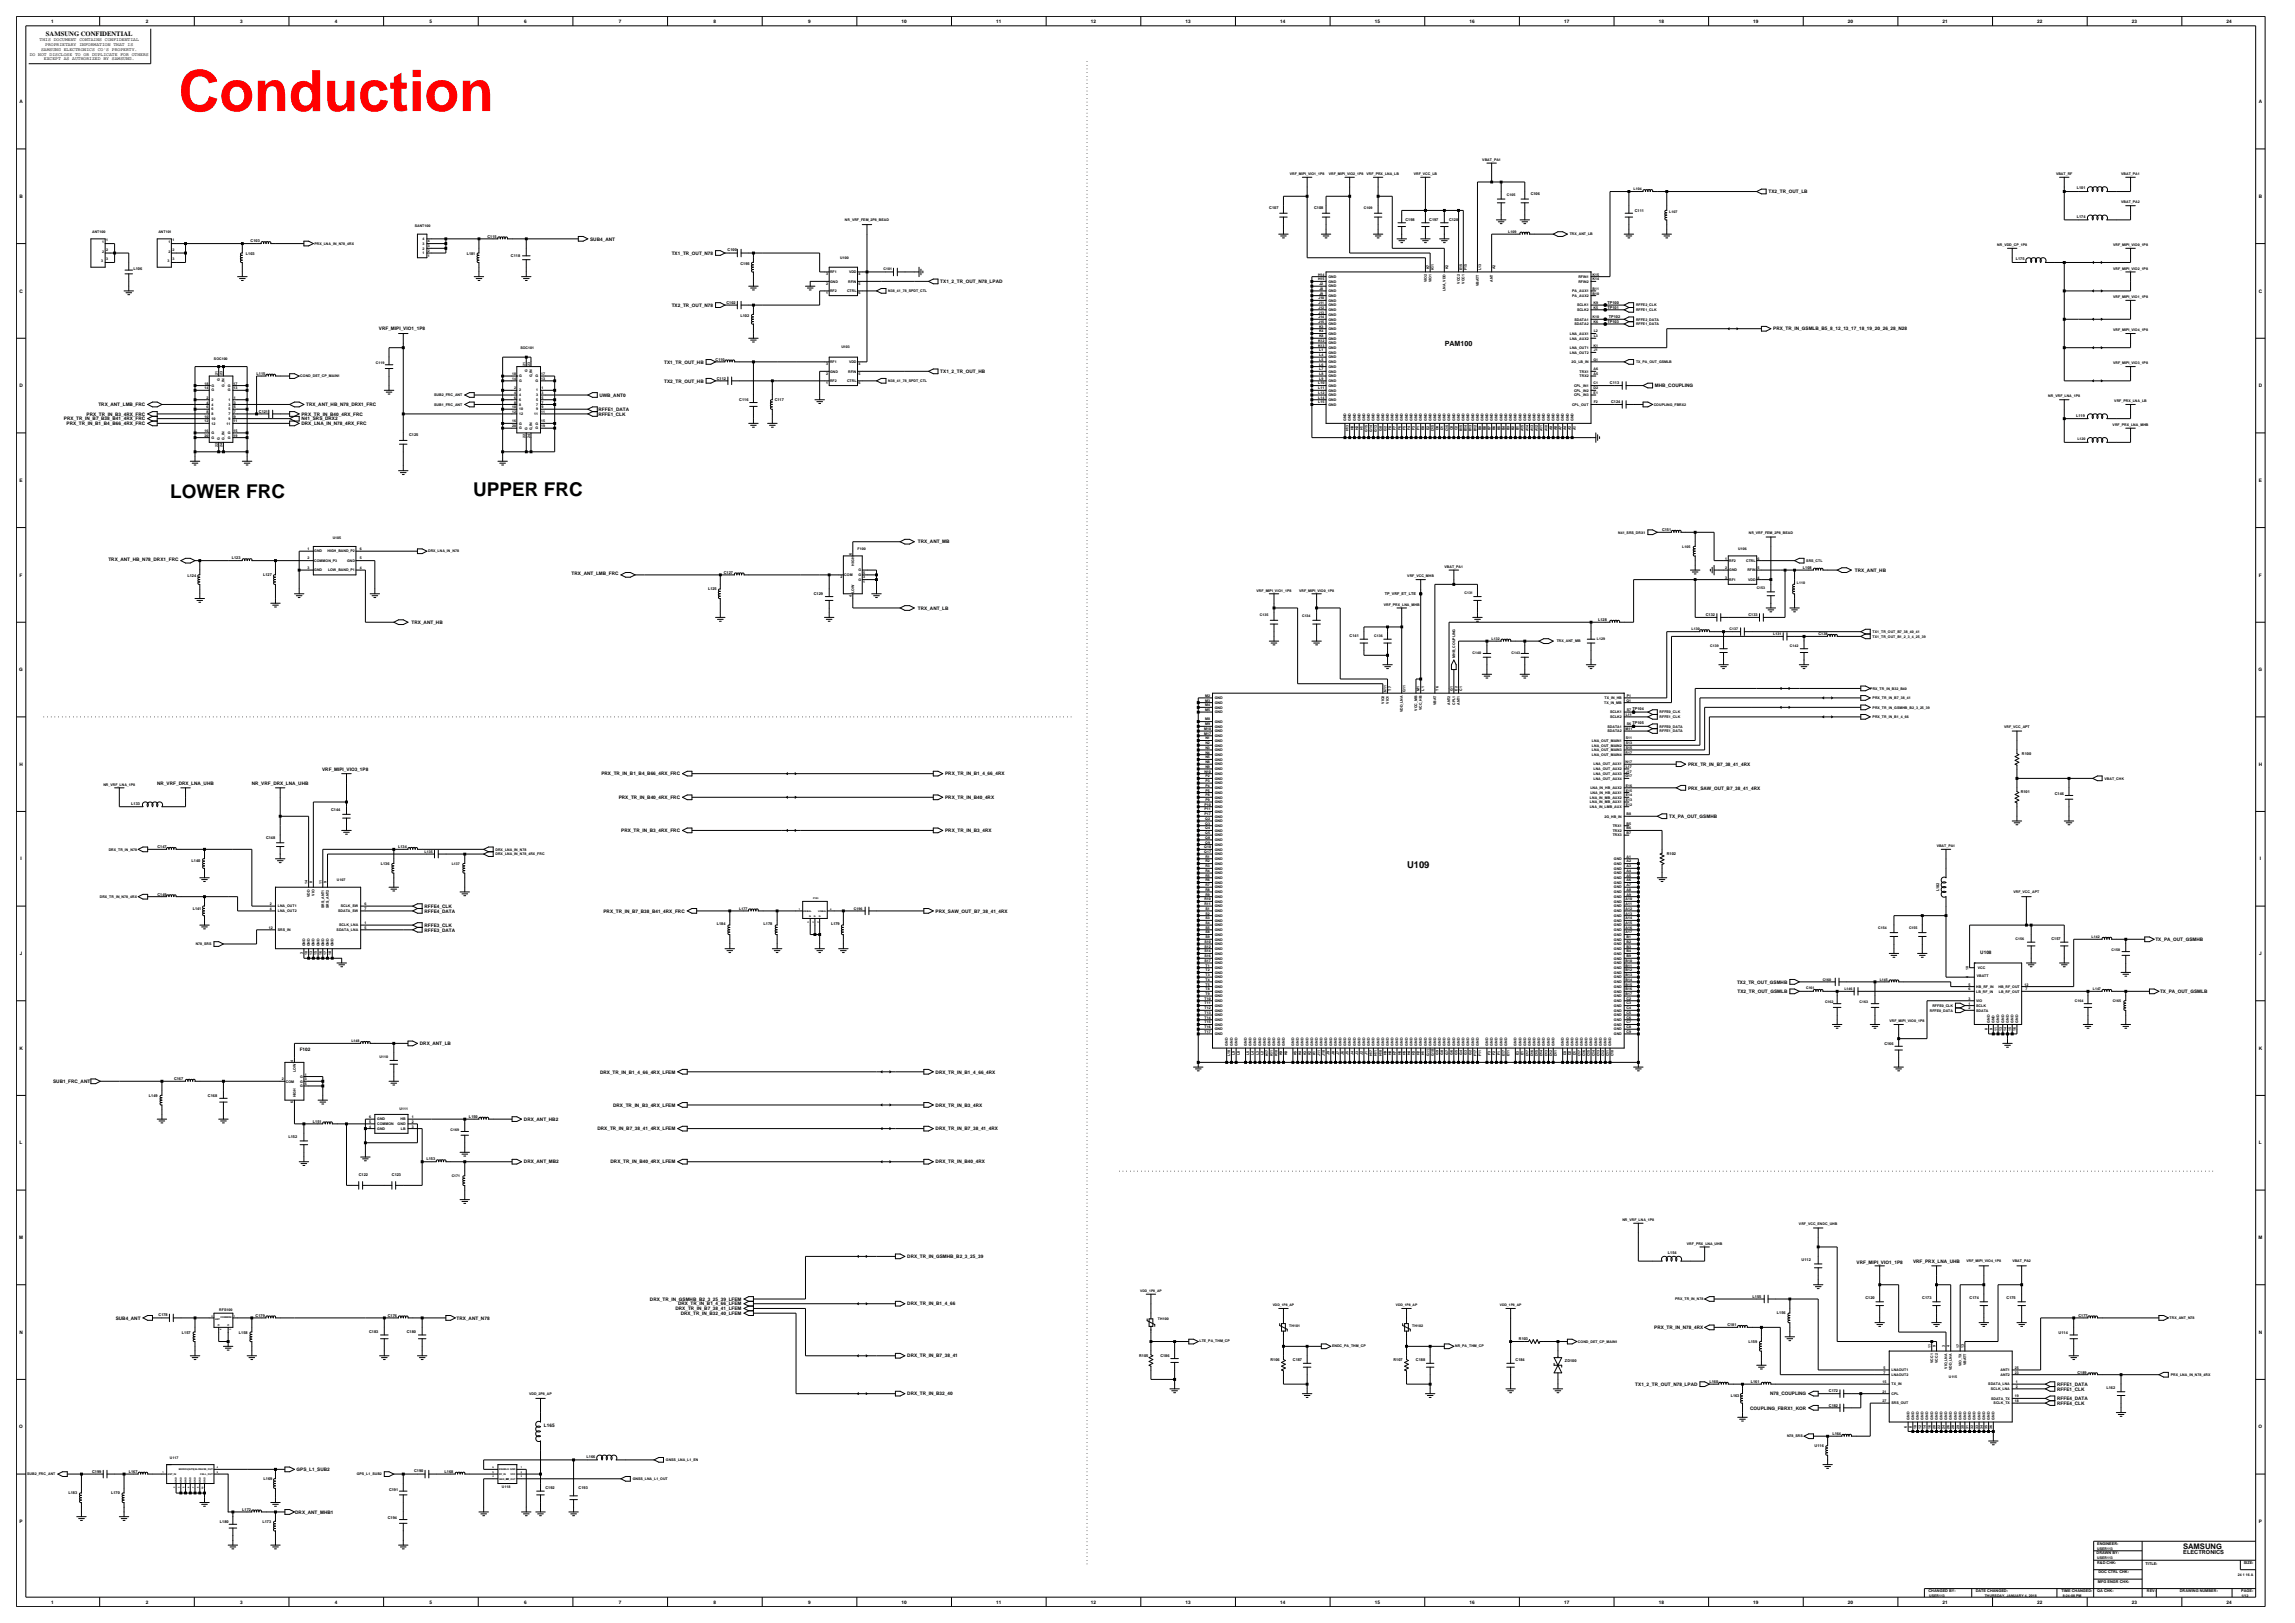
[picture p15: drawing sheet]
<svg xmlns="http://www.w3.org/2000/svg" width="420mm" height="297mm" viewBox="0 0 420 297" stroke-linecap="round" stroke-linejoin="round" font-family="sans-serif">
<defs><g id="words">
<text font-size="10.4" fill="#f00" x="32.7" y="20.3">Conduction</text>
<g font-size="3.5">
<text x="31.2" y="91.1">LOWER FRC</text>
<text x="86.6" y="90.7">UPPER FRC</text>
</g>
<text font-size="1.7" x="257.5" y="158.9">U109</text>
<text font-size="1.4" x="399.5" y="283.4">SAMSUNG</text>
<text font-size="1.3" x="264.4" y="63.2">PAM100</text>
<text font-size="1.2" x="8.4" y="6.5">SAMSUNG CONFIDENTIAL</text>
<text font-size="1" x="399.5" y="284.4">ELECTRONICS</text>
<g font-size=".9">
<text x="9.3" y="4.2">1</text>
<text x="26.7" y="4.2">2</text>
<text x="44" y="4.2">3</text>
<text x="61.3" y="4.2">4</text>
<text x="78.6" y="4.2">5</text>
<text x="95.9" y="4.2">6</text>
<text x="113.3" y="4.2">7</text>
<text x="130.6" y="4.2">8</text>
<text x="147.9" y="4.2">9</text>
<text x="165" y="4.2">10</text>
<text x="182.3" y="4.2">11</text>
<text x="199.6" y="4.2">12</text>
<text x="217" y="4.2">13</text>
<text x="234.3" y="4.2">14</text>
<text x="251.6" y="4.2">15</text>
<text x="268.9" y="4.2">16</text>
<text x="286.2" y="4.2">17</text>
<text x="303.6" y="4.2">18</text>
<text x="320.9" y="4.2">19</text>
<text x="338.2" y="4.2">20</text>
<text x="355.5" y="4.2">21</text>
<text x="372.8" y="4.2">22</text>
<text x="390.2" y="4.2">23</text>
<text x="407.5" y="4.2">24</text>
<text x="5.4" y="10.2">DO NOT DISCLOSE TO OR DUPLICATE FOR OTHERS</text>
<text x="7.3" y="7.6">THIS DOCUMENT CONTAINS CONFIDENTIAL</text>
<text x="7.5" y="9.3">SAMSUNG ELECTRONICS CO'S PROPERTY.</text>
<text x="8" y="11">EXCEPT AS AUTHORIZED BY SAMSUNG.</text>
<text x="8.3" y="8.4">PROPRIETARY INFORMATION THAT IS</text>
<text x="3.6" y="18.9">A</text>
<text x="413.4" y="18.9">A</text>
<text x="323.7" y="35.4">TX2_TR_OUT_LB</text>
<text x="3.6" y="36.2">B</text>
<text x="413.4" y="36.2">B</text>
<text x="108" y="44">SUB4_ANT</text>
<text x="122.9" y="46.6">TX1_TR_OUT_N78</text>
<text x="3.6" y="53.5">C</text>
<text x="172.1" y="51.8">TX1_2_TR_OUT_N78_LPAD</text>
<text x="413.4" y="53.5">C</text>
<text x="122.9" y="56.1">TX2_TR_OUT_N78</text>
<text x="69.3" y="60.5">VRF_MIPI_VIO1_1P8</text>
<text x="324.5" y="60.5">PRX_TR_IN_GSMLB_B5_8_12_13_17_18_19_20_26_28_N28</text>
<text x="3.6" y="70.9">D</text>
<text x="121.5" y="70">TX2_TR_OUT_HB</text>
<text x="121.5" y="66.5">TX1_TR_OUT_HB</text>
<text x="172.1" y="68.3">TX1_2_TR_OUT_HB</text>
<text x="302.9" y="70.9">MHB_COUPLING</text>
<text x="413.4" y="70.9">D</text>
<text x="11.7" y="76.9">PRX_TR_IN_B7_B38_B41_4RX_FRC</text>
<text x="12.2" y="77.8">PRX_TR_IN_B1_B4_B66_4RX_FRC</text>
<text x="15.8" y="76.1">PRX_TR_IN_B3_4RX_FRC</text>
<text x="18" y="74.3">TRX_ANT_LMB_FRC</text>
<text x="55.2" y="76.9">N41_SRS_DRX2</text>
<text x="55.2" y="76.1">PRX_TR_IN_B40_4RX_FRC</text>
<text x="55.2" y="77.8">DRX_LNA_IN_N78_4RX_FRC</text>
<text x="56" y="74.3">TRX_ANT_HB_N78_DRX1_FRC</text>
<text x="109.5" y="76.1">RFFE1_CLK</text>
<text x="109.5" y="75.2">RFFE1_DATA</text>
<text x="109.7" y="72.6">UWB_ANT0</text>
<text x="3.6" y="88.2">E</text>
<text x="413.4" y="88.2">E</text>
<text x="168" y="99.4">TRX_ANT_MB</text>
<text x="3.6" y="105.5">F</text>
<text x="19.8" y="102.7">TRX_ANT_HB_N78_DRX1_FRC</text>
<text x="104.6" y="105.3">TRX_ANT_LMB_FRC</text>
<text x="339.5" y="104.6">TRX_ANT_HB</text>
<text x="413.4" y="105.5">F</text>
<text x="168" y="111.6">TRX_ANT_LB</text>
<text x="75.3" y="114.2">TRX_ANT_HB</text>
<text x="3.5" y="122.8">G</text>
<text x="413.3" y="122.8">G</text>
<text x="3.6" y="140.2">H</text>
<text x="28.8" y="143.7">NR_VRF_DRX_LNA_UHB</text>
<text x="46.1" y="143.7">NR_VRF_DRX_LNA_UHB</text>
<text x="59" y="141">VRF_MIPI_VIO3_1P8</text>
<text x="110.1" y="141.9">PRX_TR_IN_B1_B4_B66_4RX_FRC</text>
<text x="173" y="141.9">PRX_TR_IN_B1_4_66_4RX</text>
<text x="308.9" y="140.2">PRX_TR_IN_B7_38_41_4RX</text>
<text x="413.4" y="140.2">H</text>
<text x="113.2" y="146.2">PRX_TR_IN_B40_4RX_FRC</text>
<text x="173" y="146.2">PRX_TR_IN_B40_4RX</text>
<text x="305.5" y="149.7">TX_PA_OUT_GSMHB</text>
<text x="308.9" y="144.5">PRX_SAW_OUT_B7_38_41_4RX</text>
<text x="113.7" y="152.3">PRX_TR_IN_B3_4RX_FRC</text>
<text x="173" y="152.3">PRX_TR_IN_B3_4RX</text>
<text x="3.7" y="157.5">I</text>
<text x="413.5" y="157.5">I</text>
<text x="77.7" y="167">RFFE4_DATA</text>
<text x="77.7" y="166.1">RFFE4_CLK</text>
<text x="110.4" y="167">PRX_TR_IN_B7_B38_B41_4RX_FRC</text>
<text x="171.2" y="167">PRX_SAW_OUT_B7_38_41_4RX</text>
<text x="77.7" y="169.6">RFFE3_CLK</text>
<text x="77.7" y="170.5">RFFE3_DATA</text>
<text x="394.4" y="172.2">TX_PA_OUT_GSMHB</text>
<text x="3.6" y="174.8">J</text>
<text x="317.9" y="180">TX2_TR_OUT_GSMHB</text>
<text x="362.4" y="174.6">U108</text>
<text x="413.4" y="174.8">J</text>
<text x="318" y="181.7">TX2_TR_OUT_GSMLB</text>
<text x="395.3" y="181.7">TX_PA_OUT_GSMLB</text>
<text x="76.8" y="191.2">DRX_ANT_LB</text>
<text x="3.6" y="192.1">K</text>
<text x="54.8" y="192.4">F102</text>
<text x="109.8" y="196.4">DRX_TR_IN_B1_4_66_4RX_LFEM</text>
<text x="171.2" y="196.4">DRX_TR_IN_B1_4_66_4RX</text>
<text x="413.4" y="192.1">K</text>
<text x="9.7" y="198.2">SUB1_FRC_ANT</text>
<text x="112.2" y="202.5">DRX_TR_IN_B3_4RX_LFEM</text>
<text x="171.2" y="202.5">DRX_TR_IN_B3_4RX</text>
<text x="3.6" y="209.4">L</text>
<text x="95.9" y="205.1">DRX_ANT_HB2</text>
<text x="109.3" y="206.8">DRX_TR_IN_B7_38_41_4RX_LFEM</text>
<text x="171.2" y="206.8">DRX_TR_IN_B7_38_41_4RX</text>
<text x="413.4" y="209.4">L</text>
<text x="95.9" y="212.9">DRX_ANT_MB2</text>
<text x="111.7" y="212.9">DRX_TR_IN_B40_4RX_LFEM</text>
<text x="171.2" y="212.9">DRX_TR_IN_B40_4RX</text>
<text x="3.5" y="226.7">M</text>
<text x="413.3" y="226.7">M</text>
<text x="166" y="230.2">DRX_TR_IN_GSMHB_B2_3_25_39</text>
<text x="339.8" y="231.3">VRF_MIPI_VIO1_1P8</text>
<text x="350.1" y="231.1">VRF_PRX_LNA_UHB</text>
<text x="119" y="238">DRX_TR_IN_GSMHB_B2_3_25_39_LFEM</text>
<text x="123.6" y="239.7">DRX_TR_IN_B7_38_41_LFEM</text>
<text x="124.1" y="238.9">DRX_TR_IN_B1_4_66_LFEM</text>
<text x="166" y="238.9">DRX_TR_IN_B1_4_66</text>
<text x="3.6" y="244.1">N</text>
<text x="21.2" y="241.5">SUB4_ANT</text>
<text x="83.6" y="241.5">TRX_ANT_N78</text>
<text x="124.6" y="240.6">DRX_TR_IN_B32_40_LFEM</text>
<text x="302.8" y="243.2">PRX_TR_IN_N78_4RX</text>
<text x="413.4" y="244.1">N</text>
<text x="166" y="248.4">DRX_TR_IN_B7_38_41</text>
<text x="166" y="255.3">DRX_TR_IN_B32_40</text>
<text x="299.3" y="253.6">TX1_2_TR_OUT_N78_LPAD</text>
<text x="320.3" y="257.9">COUPLING_FBRX1_KOR</text>
<text x="323.9" y="255.3">N78_COUPLING</text>
<text x="376.5" y="253.6">RFFE1_DATA</text>
<text x="376.5" y="257.1">RFFE4_CLK</text>
<text x="376.5" y="256.2">RFFE4_DATA</text>
<text x="376.5" y="254.5">RFFE1_CLK</text>
<text x="3.5" y="261.4">O</text>
<text x="99.5" y="261.2">L165</text>
<text x="413.3" y="261.4">O</text>
<text x="54.3" y="269.2">GPS_L1_SUB2</text>
<text x="3.6" y="278.7">P</text>
<text x="54" y="277">DRX_ANT_MHB1</text>
<text x="413.4" y="278.7">P</text>
<text x="9.3" y="293.4">1</text>
<text x="26.7" y="293.4">2</text>
<text x="44" y="293.4">3</text>
<text x="61.3" y="293.4">4</text>
<text x="78.6" y="293.4">5</text>
<text x="95.9" y="293.4">6</text>
<text x="113.3" y="293.4">7</text>
<text x="130.6" y="293.4">8</text>
<text x="147.9" y="293.4">9</text>
<text x="165" y="293.4">10</text>
<text x="182.3" y="293.4">11</text>
<text x="199.6" y="293.4">12</text>
<text x="217" y="293.4">13</text>
<text x="234.3" y="293.4">14</text>
<text x="251.6" y="293.4">15</text>
<text x="268.9" y="293.4">16</text>
<text x="286.2" y="293.4">17</text>
<text x="303.6" y="293.4">18</text>
<text x="320.9" y="293.4">19</text>
<text x="338.2" y="293.4">20</text>
<text x="355.5" y="293.4">21</text>
<text x="372.8" y="293.4">22</text>
<text x="390.2" y="293.4">23</text>
<text x="407.5" y="293.4">24</text>
</g>
<g font-size=".7">
<text x="271.3" y="29.4">VBAT_PA1</text>
<text x="236" y="32">VRF_MIPI_VIO1_1P8</text>
<text x="243.2" y="32">VRF_MIPI_VIO2_1P8</text>
<text x="250.1" y="32">VRF_PRX_LNA_LB</text>
<text x="258.7" y="32">VRF_VCC_LB</text>
<text x="275.8" y="35.9">C105</text>
<text x="280.1" y="35.8">C106</text>
<text x="299" y="34.8">L104</text>
<text x="376.3" y="32">VBAT_RF</text>
<text x="380.1" y="34.6">L101</text>
<text x="388.2" y="32">VBAT_PA1</text>
<text x="75.9" y="41.6">SANT100</text>
<text x="154.6" y="40.5">NR_VRF_FEM_2P8_BEAD</text>
<text x="232.3" y="38.3">C107</text>
<text x="240.5" y="38.3">C108</text>
<text x="249.6" y="38.3">C109</text>
<text x="257.2" y="40.4">C198</text>
<text x="261.6" y="40.4">C197</text>
<text x="265.2" y="40.4">C128</text>
<text x="299.2" y="38.8">C111</text>
<text x="305.5" y="38.9">L107</text>
<text x="380.1" y="39.8">L174</text>
<text x="388.2" y="37.2">VBAT_PA2</text>
<text x="16.9" y="42.6">ANT100</text>
<text x="18.5" y="48">3</text>
<text x="18.7" y="44.5">1</text>
<text x="18.7" y="46.2">2</text>
<text x="19.4" y="44.2">1</text>
<text x="19.4" y="45.9">2</text>
<text x="19.4" y="47.6">3</text>
<text x="29" y="42.6">ANT101</text>
<text x="30.7" y="48">3</text>
<text x="30.9" y="46.2">2</text>
<text x="30.9" y="44.5">1</text>
<text x="31.5" y="45.9">2</text>
<text x="31.5" y="47.6">3</text>
<text x="31.5" y="44.2">1</text>
<text x="45" y="46.7">L103</text>
<text x="45.9" y="44.3">C103</text>
<text x="57.6" y="44.8">PRX_LNA_IN_N78_4RX</text>
<text x="77.3" y="46.6">1</text>
<text x="77.3" y="45.7">2</text>
<text x="77.3" y="44.8">3</text>
<text x="77.3" y="43.9">4</text>
<text x="78.3" y="46.9">1</text>
<text x="78.3" y="46.1">2</text>
<text x="78.3" y="45.2">3</text>
<text x="78.3" y="44.3">4</text>
<text x="85.4" y="46.7">L181</text>
<text x="89.2" y="43.5">C115</text>
<text x="93.5" y="47">C118</text>
<text x="133.2" y="45.9">C100</text>
<text x="153.8" y="47.4">U100</text>
<text x="276" y="42.6">L109</text>
<text x="287.3" y="43.1">TRX_ANT_LB</text>
<text x="365.5" y="45">NR_VDD_CP_1P8</text>
<text x="368.9" y="47.6">L175</text>
<text x="386.7" y="45">VRF_MIPI_VIO0_1P8</text>
<text x="24.4" y="49.4">L106</text>
<text x="135.5" y="48.5">C195</text>
<text x="151.2" y="52.1">2</text>
<text x="151.2" y="50.4">3</text>
<text x="151.2" y="53.9">1</text>
<text x="151.9" y="51.7">GND</text>
<text x="151.9" y="50">RF1</text>
<text x="151.9" y="53.5">RF2</text>
<text x="155" y="53.5">CTRL</text>
<text x="155.2" y="51.7">RFIN</text>
<text x="155.4" y="50">VDD</text>
<text x="157.1" y="53.9">6</text>
<text x="157.1" y="52.1">5</text>
<text x="157.1" y="50.4">4</text>
<text x="161.7" y="49.4">C101</text>
<text x="162.6" y="53.5">N38_41_78_SPDT_CTL</text>
<text x="241.2" y="50.4">H14</text>
<text x="241.2" y="51.3">H15</text>
<text x="241.4" y="52.2">J2</text>
<text x="241.4" y="53">J8</text>
<text x="241.4" y="53.9">J9</text>
<text x="243.1" y="52.6">GND</text>
<text x="243.1" y="53.5">GND</text>
<text x="243.1" y="50.9">GND</text>
<text x="243.1" y="51.7">GND</text>
<text x="261.1" y="51.7" transform="rotate(-90 261.1 51.7)">VIO2</text>
<text x="261.5" y="49.3" transform="rotate(-90 261.5 49.3)">K7</text>
<text x="262" y="51.7" transform="rotate(-90 262 51.7)">VIO1</text>
<text x="262.4" y="49.5" transform="rotate(-90 262.4 49.5)">K11</text>
<text x="264.6" y="53.3" transform="rotate(-90 264.6 53.3)">LNA_VDD</text>
<text x="265" y="49.3" transform="rotate(-90 265 49.3)">K2</text>
<text x="267.2" y="51.9" transform="rotate(-90 267.2 51.9)">VCC2</text>
<text x="267.6" y="49.5" transform="rotate(-90 267.6 49.5)">E15</text>
<text x="268" y="51.9" transform="rotate(-90 268 51.9)">VCC1</text>
<text x="268.5" y="49.5" transform="rotate(-90 268.5 49.5)">F15</text>
<text x="270.6" y="52.4" transform="rotate(-90 270.6 52.4)">VBATT</text>
<text x="271.1" y="49.5" transform="rotate(-90 271.1 49.5)">L13</text>
<text x="273.2" y="51.5" transform="rotate(-90 273.2 51.5)">ANT</text>
<text x="273.7" y="49.3" transform="rotate(-90 273.7 49.3)">A2</text>
<text x="287.7" y="53.5">PA_AUX1</text>
<text x="288.9" y="51.7">RFIN2</text>
<text x="288.9" y="50.9">RFIN1</text>
<text x="291.4" y="51.3">K14</text>
<text x="291.4" y="50.4">K15</text>
<text x="291.4" y="53.9">B10</text>
<text x="291.4" y="53">B11</text>
<text x="386.7" y="49.3">VRF_MIPI_VIO2_1P8</text>
<text x="133" y="55.6">C102</text>
<text x="135.5" y="58">L102</text>
<text x="241.3" y="54.8">J10</text>
<text x="241.3" y="55.6">J11</text>
<text x="241.3" y="56.5">J12</text>
<text x="241.3" y="57.4">J13</text>
<text x="241.3" y="58.2">J14</text>
<text x="241.3" y="59.1">J15</text>
<text x="241.4" y="60">K3</text>
<text x="243.1" y="59.5">GND</text>
<text x="243.1" y="54.3">GND</text>
<text x="243.1" y="55.2">GND</text>
<text x="243.1" y="56.1">GND</text>
<text x="243.1" y="56.9">GND</text>
<text x="243.1" y="57.8">GND</text>
<text x="243.1" y="58.7">GND</text>
<text x="287.7" y="54.3">PA_AUX2</text>
<text x="288.1" y="59.5">SDATA2</text>
<text x="288.1" y="58.7">SDATA1</text>
<text x="288.6" y="56.1">SCLK1</text>
<text x="288.6" y="56.9">SCLK2</text>
<text x="291.4" y="58.2">K10</text>
<text x="291.6" y="55.6">K9</text>
<text x="291.6" y="56.5">K5</text>
<text x="291.6" y="59.1">K6</text>
<text x="294.2" y="55.6">TP100</text>
<text x="294.2" y="59.1">TP103</text>
<text x="294.2" y="56.5">TP101</text>
<text x="294.4" y="58.2">TP102</text>
<text x="299.4" y="58.7">RFFE2_DATA</text>
<text x="299.4" y="56.1">RFFE2_CLK</text>
<text x="299.4" y="59.5">RFFE1_DATA</text>
<text x="299.4" y="56.9">RFFE1_CLK</text>
<text x="386.7" y="54.5">VRF_MIPI_VIO1_1P8</text>
<text x="39.2" y="65.8">SOC100</text>
<text x="95.2" y="63.8">SOC101</text>
<text x="154" y="63.7">U103</text>
<text x="241.2" y="62.6">K12</text>
<text x="241.2" y="63.4">K13</text>
<text x="241.4" y="61.7">K8</text>
<text x="241.4" y="60.8">K4</text>
<text x="241.4" y="65.2">L4</text>
<text x="241.4" y="64.3">L1</text>
<text x="243.1" y="65.6">GND</text>
<text x="243.1" y="62.1">GND</text>
<text x="243.1" y="64.7">GND</text>
<text x="243.1" y="60.4">GND</text>
<text x="243.1" y="61.3">GND</text>
<text x="243.1" y="63">GND</text>
<text x="243.1" y="63.9">GND</text>
<text x="287.3" y="61.3">LNA_AUX1</text>
<text x="287.3" y="62.1">LNA_AUX2</text>
<text x="287.3" y="63.9">LNA_OUT1</text>
<text x="287.3" y="64.7">LNA_OUT2</text>
<text x="291.6" y="63.4">K1</text>
<text x="291.7" y="60.8">L2</text>
<text x="291.7" y="61.7">L3</text>
<text x="291.7" y="64.3">J1</text>
<text x="386.7" y="60.6">VRF_MIPI_VIO4_1P8</text>
<text x="37.4" y="70.4">18</text>
<text x="37.4" y="71.2">14</text>
<text x="38.7" y="70.8">G</text>
<text x="38.7" y="71.6">G</text>
<text x="39.8" y="68.7" transform="rotate(-90 39.8 68.7)">21</text>
<text x="40.2" y="69.8" transform="rotate(-90 40.2 69.8)">G</text>
<text x="40.7" y="68.7" transform="rotate(-90 40.7 68.7)">23</text>
<text x="41.1" y="70.8" transform="rotate(-90 41.1 70.8)">G_IN</text>
<text x="41.7" y="70.8">G</text>
<text x="41.7" y="71.6">G</text>
<text x="42.8" y="70.4">17</text>
<text x="42.8" y="71.2">13</text>
<text x="47" y="68.6">L115</text>
<text x="55" y="69">COND_DET_CP_MAIN1</text>
<text x="68.8" y="66.7">C119</text>
<text x="93.7" y="69.5">14</text>
<text x="93.7" y="68.7">18</text>
<text x="94.1" y="71.2">2</text>
<text x="95" y="69.9">G</text>
<text x="95" y="69">G</text>
<text x="95" y="71.6">2</text>
<text x="96.1" y="66.9" transform="rotate(-90 96.1 66.9)">21</text>
<text x="96.5" y="68" transform="rotate(-90 96.5 68)">G</text>
<text x="97" y="66.9" transform="rotate(-90 97 66.9)">23</text>
<text x="97.4" y="69" transform="rotate(-90 97.4 69)">G_IN</text>
<text x="98" y="69">G</text>
<text x="98" y="69.9">G</text>
<text x="98.1" y="71.6">1</text>
<text x="99.1" y="69.5">13</text>
<text x="99.1" y="68.7">17</text>
<text x="99.1" y="71.2">1</text>
<text x="131" y="66">C110</text>
<text x="131.2" y="69.5">C112</text>
<text x="151.2" y="66.9">3</text>
<text x="151.2" y="70.3">1</text>
<text x="151.2" y="68.6">2</text>
<text x="151.9" y="68.2">GND</text>
<text x="151.9" y="66.5">RF1</text>
<text x="151.9" y="69.9">RF2</text>
<text x="155" y="69.9">CTRL</text>
<text x="155.2" y="68.2">RFIN</text>
<text x="155.4" y="66.5">VDD</text>
<text x="157.1" y="68.6">5</text>
<text x="157.1" y="66.9">4</text>
<text x="157.1" y="70.3">6</text>
<text x="162.6" y="69.9">N38_41_78_SPDT_CTL</text>
<text x="241.2" y="70.3">L10</text>
<text x="241.2" y="71.2">L11</text>
<text x="241.4" y="68.6">L8</text>
<text x="241.4" y="69.5">L9</text>
<text x="241.4" y="66">L5</text>
<text x="241.4" y="66.9">L6</text>
<text x="241.4" y="67.8">L7</text>
<text x="243.1" y="69.9">GND</text>
<text x="243.1" y="66.5">GND</text>
<text x="243.1" y="67.3">GND</text>
<text x="243.1" y="68.2">GND</text>
<text x="243.1" y="69">GND</text>
<text x="243.1" y="70.8">GND</text>
<text x="243.1" y="71.7">GND</text>
<text x="287.6" y="66.5">2G_LB_IN</text>
<text x="288.1" y="70.8">CPL_IN1</text>
<text x="288.1" y="71.7">CPL_IN2</text>
<text x="289.1" y="69">TRX2</text>
<text x="289.1" y="68.2">TRX1</text>
<text x="291.6" y="66">G1</text>
<text x="291.6" y="70.3">C1</text>
<text x="291.6" y="71.2">D2</text>
<text x="291.6" y="68.6">A5</text>
<text x="291.6" y="67.8">A6</text>
<text x="294.6" y="70.3">C113</text>
<text x="299.4" y="66.5">TX_PA_OUT_GSMLB</text>
<text x="386.7" y="66.7">VRF_MIPI_VIO3_1P8</text>
<text x="37.4" y="76.4">10</text>
<text x="37.4" y="77.3">12</text>
<text x="37.8" y="75.6">8</text>
<text x="37.8" y="73.8">4</text>
<text x="37.8" y="74.7">6</text>
<text x="37.8" y="73">2</text>
<text x="38.7" y="76">8</text>
<text x="38.7" y="74.2">4</text>
<text x="38.7" y="75.1">6</text>
<text x="38.7" y="73.4">2</text>
<text x="38.7" y="76.8">10</text>
<text x="38.7" y="77.7">12</text>
<text x="41.5" y="77.7">11</text>
<text x="41.8" y="76.8">9</text>
<text x="41.8" y="74.2">3</text>
<text x="41.8" y="75.1">5</text>
<text x="41.8" y="76">7</text>
<text x="41.8" y="73.4">1</text>
<text x="42.8" y="77.3">11</text>
<text x="42.8" y="76.4">9</text>
<text x="42.8" y="73.8">3</text>
<text x="42.8" y="74.7">5</text>
<text x="42.8" y="75.6">7</text>
<text x="42.8" y="73">1</text>
<text x="47.4" y="75.5">C121</text>
<text x="79.5" y="72.5">SUB2_FRC_ANT</text>
<text x="79.5" y="74.2">SUB1_FRC_ANT</text>
<text x="93.7" y="77.3">16</text>
<text x="93.7" y="74.7">10</text>
<text x="93.7" y="75.6">12</text>
<text x="94.1" y="73.8">8</text>
<text x="94.1" y="72.1">4</text>
<text x="94.1" y="73">6</text>
<text x="95" y="73.4">6</text>
<text x="95" y="74.2">8</text>
<text x="95" y="72.5">4</text>
<text x="95" y="77.7">G</text>
<text x="95" y="75.1">10</text>
<text x="95" y="76">12</text>
<text x="97.8" y="76">11</text>
<text x="98" y="77.7">G</text>
<text x="98.1" y="74.2">7</text>
<text x="98.1" y="75.1">9</text>
<text x="98.1" y="72.5">3</text>
<text x="98.1" y="73.4">5</text>
<text x="99.1" y="77.3">15</text>
<text x="99.1" y="75.6">11</text>
<text x="99.1" y="73.8">7</text>
<text x="99.1" y="74.7">9</text>
<text x="99.1" y="72.1">3</text>
<text x="99.1" y="73">5</text>
<text x="135.3" y="73.4">C116</text>
<text x="141.8" y="73.4">C117</text>
<text x="241.2" y="73.8">L15</text>
<text x="241.2" y="72.1">L12</text>
<text x="241.2" y="72.9">L14</text>
<text x="243.1" y="73.4">GND</text>
<text x="243.1" y="74.2">GND</text>
<text x="243.1" y="72.5">GND</text>
<text x="246.4" y="77" transform="rotate(-90 246.4 77)">GND</text>
<text x="247.2" y="77" transform="rotate(-90 247.2 77)">GND</text>
<text x="248.1" y="77" transform="rotate(-90 248.1 77)">GND</text>
<text x="249" y="77" transform="rotate(-90 249 77)">GND</text>
<text x="249.8" y="77" transform="rotate(-90 249.8 77)">GND</text>
<text x="250.7" y="77" transform="rotate(-90 250.7 77)">GND</text>
<text x="251.6" y="77" transform="rotate(-90 251.6 77)">GND</text>
<text x="252.4" y="77" transform="rotate(-90 252.4 77)">GND</text>
<text x="253.3" y="77" transform="rotate(-90 253.3 77)">GND</text>
<text x="254.2" y="77" transform="rotate(-90 254.2 77)">GND</text>
<text x="255" y="77" transform="rotate(-90 255 77)">GND</text>
<text x="255.9" y="77" transform="rotate(-90 255.9 77)">GND</text>
<text x="256.8" y="77" transform="rotate(-90 256.8 77)">GND</text>
<text x="257.6" y="77" transform="rotate(-90 257.6 77)">GND</text>
<text x="258.5" y="77" transform="rotate(-90 258.5 77)">GND</text>
<text x="259.4" y="77" transform="rotate(-90 259.4 77)">GND</text>
<text x="260.2" y="77" transform="rotate(-90 260.2 77)">GND</text>
<text x="261.1" y="77" transform="rotate(-90 261.1 77)">GND</text>
<text x="262" y="77" transform="rotate(-90 262 77)">GND</text>
<text x="262.8" y="77" transform="rotate(-90 262.8 77)">GND</text>
<text x="263.7" y="77" transform="rotate(-90 263.7 77)">GND</text>
<text x="264.6" y="77" transform="rotate(-90 264.6 77)">GND</text>
<text x="265.4" y="77" transform="rotate(-90 265.4 77)">GND</text>
<text x="266.3" y="77" transform="rotate(-90 266.3 77)">GND</text>
<text x="267.2" y="77" transform="rotate(-90 267.2 77)">GND</text>
<text x="268" y="77" transform="rotate(-90 268 77)">GND</text>
<text x="268.9" y="77" transform="rotate(-90 268.9 77)">GND</text>
<text x="269.8" y="77" transform="rotate(-90 269.8 77)">GND</text>
<text x="270.6" y="77" transform="rotate(-90 270.6 77)">GND</text>
<text x="271.5" y="77" transform="rotate(-90 271.5 77)">GND</text>
<text x="272.3" y="77" transform="rotate(-90 272.3 77)">GND</text>
<text x="273.2" y="77" transform="rotate(-90 273.2 77)">GND</text>
<text x="274.1" y="77" transform="rotate(-90 274.1 77)">GND</text>
<text x="275" y="77" transform="rotate(-90 275 77)">GND</text>
<text x="275.8" y="77" transform="rotate(-90 275.8 77)">GND</text>
<text x="276.7" y="77" transform="rotate(-90 276.7 77)">GND</text>
<text x="277.6" y="77" transform="rotate(-90 277.6 77)">GND</text>
<text x="278.4" y="77" transform="rotate(-90 278.4 77)">GND</text>
<text x="279.3" y="77" transform="rotate(-90 279.3 77)">GND</text>
<text x="280.1" y="77" transform="rotate(-90 280.1 77)">GND</text>
<text x="281" y="77" transform="rotate(-90 281 77)">GND</text>
<text x="281.9" y="77" transform="rotate(-90 281.9 77)">GND</text>
<text x="282.7" y="77" transform="rotate(-90 282.7 77)">GND</text>
<text x="283.6" y="77" transform="rotate(-90 283.6 77)">GND</text>
<text x="284.5" y="77" transform="rotate(-90 284.5 77)">GND</text>
<text x="285.3" y="77" transform="rotate(-90 285.3 77)">GND</text>
<text x="286.2" y="77" transform="rotate(-90 286.2 77)">GND</text>
<text x="287.1" y="77" transform="rotate(-90 287.1 77)">GND</text>
<text x="287.7" y="74.2">CPL_OUT</text>
<text x="287.9" y="77" transform="rotate(-90 287.9 77)">GND</text>
<text x="288.1" y="72.5">CPL_IN3</text>
<text x="291.6" y="72.1">E1</text>
<text x="291.7" y="73.8">F2</text>
<text x="294.9" y="73.8">C124</text>
<text x="302.6" y="74.2">COUPLING_FBRX2</text>
<text x="374.9" y="72.7">NR_VRF_LNA_1P8</text>
<text x="379.9" y="76.2">L119</text>
<text x="386.6" y="77.9">VRF_PRX_LNA_MHB</text>
<text x="386.9" y="73.6">VRF_PRX_LNA_LB</text>
<text x="37.4" y="79">16</text>
<text x="37.4" y="79.9">20</text>
<text x="38.7" y="79.4">G</text>
<text x="38.7" y="80.3">G</text>
<text x="39.8" y="81.8" transform="rotate(-90 39.8 81.8)">22</text>
<text x="40.2" y="80.5" transform="rotate(-90 40.2 80.5)">G</text>
<text x="40.7" y="81.8" transform="rotate(-90 40.7 81.8)">24</text>
<text x="41.1" y="80.5" transform="rotate(-90 41.1 80.5)">G_IN</text>
<text x="41.7" y="79.4">G</text>
<text x="41.7" y="80.3">G</text>
<text x="42.8" y="79">15</text>
<text x="42.8" y="79.9">19</text>
<text x="74.9" y="79.9">C125</text>
<text x="93.7" y="78.2">20</text>
<text x="95" y="78.6">G</text>
<text x="96.1" y="80.1" transform="rotate(-90 96.1 80.1)">22</text>
<text x="96.5" y="78.8" transform="rotate(-90 96.5 78.8)">G</text>
<text x="97" y="80.1" transform="rotate(-90 97 80.1)">24</text>
<text x="97.4" y="78.8" transform="rotate(-90 97.4 78.8)">G_IN</text>
<text x="98" y="78.6">G</text>
<text x="99.1" y="78.2">19</text>
<text x="246.8" y="79" transform="rotate(-90 246.8 79)">H13</text>
<text x="247.7" y="78.8" transform="rotate(-90 247.7 78.8)">H8</text>
<text x="248.5" y="78.8" transform="rotate(-90 248.5 78.8)">H2</text>
<text x="249.4" y="78.8" transform="rotate(-90 249.4 78.8)">H1</text>
<text x="250.3" y="79" transform="rotate(-90 250.3 79)">G15</text>
<text x="251.1" y="79" transform="rotate(-90 251.1 79)">G14</text>
<text x="252" y="79" transform="rotate(-90 252 79)">G13</text>
<text x="252.9" y="78.8" transform="rotate(-90 252.9 78.8)">G8</text>
<text x="253.7" y="78.8" transform="rotate(-90 253.7 78.8)">G2</text>
<text x="254.6" y="78.7" transform="rotate(-90 254.6 78.7)">F8</text>
<text x="255.5" y="78.7" transform="rotate(-90 255.5 78.7)">F7</text>
<text x="256.3" y="78.7" transform="rotate(-90 256.3 78.7)">F6</text>
<text x="257.2" y="78.7" transform="rotate(-90 257.2 78.7)">F5</text>
<text x="258.1" y="78.7" transform="rotate(-90 258.1 78.7)">F4</text>
<text x="258.9" y="78.7" transform="rotate(-90 258.9 78.7)">F3</text>
<text x="259.8" y="78.7" transform="rotate(-90 259.8 78.7)">F1</text>
<text x="260.7" y="78.8" transform="rotate(-90 260.7 78.8)">E8</text>
<text x="261.5" y="78.8" transform="rotate(-90 261.5 78.8)">E2</text>
<text x="262.4" y="79" transform="rotate(-90 262.4 79)">D15</text>
<text x="263.3" y="78.8" transform="rotate(-90 263.3 78.8)">D8</text>
<text x="264.1" y="78.8" transform="rotate(-90 264.1 78.8)">D1</text>
<text x="265" y="79" transform="rotate(-90 265 79)">C15</text>
<text x="265.9" y="78.8" transform="rotate(-90 265.9 78.8)">C8</text>
<text x="266.7" y="78.8" transform="rotate(-90 266.7 78.8)">C2</text>
<text x="267.6" y="79" transform="rotate(-90 267.6 79)">B15</text>
<text x="268.5" y="79" transform="rotate(-90 268.5 79)">B14</text>
<text x="269.3" y="79" transform="rotate(-90 269.3 79)">B13</text>
<text x="270.2" y="79" transform="rotate(-90 270.2 79)">B12</text>
<text x="271.1" y="78.8" transform="rotate(-90 271.1 78.8)">B9</text>
<text x="271.9" y="78.8" transform="rotate(-90 271.9 78.8)">B8</text>
<text x="272.8" y="78.8" transform="rotate(-90 272.8 78.8)">B7</text>
<text x="273.7" y="78.8" transform="rotate(-90 273.7 78.8)">B6</text>
<text x="274.5" y="78.8" transform="rotate(-90 274.5 78.8)">B5</text>
<text x="275.4" y="78.8" transform="rotate(-90 275.4 78.8)">B4</text>
<text x="276.2" y="78.8" transform="rotate(-90 276.2 78.8)">B3</text>
<text x="277.1" y="78.8" transform="rotate(-90 277.1 78.8)">B2</text>
<text x="278" y="78.8" transform="rotate(-90 278 78.8)">B1</text>
<text x="278.8" y="79" transform="rotate(-90 278.8 79)">A15</text>
<text x="279.7" y="79" transform="rotate(-90 279.7 79)">A14</text>
<text x="280.6" y="79" transform="rotate(-90 280.6 79)">A13</text>
<text x="281.5" y="79" transform="rotate(-90 281.5 79)">A12</text>
<text x="282.3" y="79" transform="rotate(-90 282.3 79)">A11</text>
<text x="283.2" y="79" transform="rotate(-90 283.2 79)">A10</text>
<text x="284" y="78.8" transform="rotate(-90 284 78.8)">A9</text>
<text x="284.9" y="78.8" transform="rotate(-90 284.9 78.8)">A8</text>
<text x="285.8" y="78.8" transform="rotate(-90 285.8 78.8)">A7</text>
<text x="286.6" y="78.8" transform="rotate(-90 286.6 78.8)">A4</text>
<text x="287.5" y="78.8" transform="rotate(-90 287.5 78.8)">A3</text>
<text x="288.4" y="78.8" transform="rotate(-90 288.4 78.8)">A1</text>
<text x="380.2" y="80.5">L120</text>
<text x="56.3" y="100.6">1</text>
<text x="57.5" y="101.1">GND</text>
<text x="59.9" y="101.1">HIGH_BAND_P2</text>
<text x="60.9" y="98.7">U105</text>
<text x="65.8" y="100.6">6</text>
<text x="78.4" y="101.1">DRX_LNA_IN_N78</text>
<text x="155.9" y="101.5" transform="rotate(-90 155.9 101.5)">6</text>
<text x="156.9" y="100.6">F100</text>
<text x="296.1" y="97.6">N41_SRS_DRX1</text>
<text x="304.2" y="97.2">C151</text>
<text x="307.9" y="100.2">L105</text>
<text x="318.1" y="100.7">U106</text>
<text x="320" y="97.6">NR_VRF_FEM_2P8_BEAD</text>
<text x="34.3" y="105.6">L124</text>
<text x="42.4" y="102.4">L123</text>
<text x="48.2" y="105.4">L127</text>
<text x="56.3" y="104">3</text>
<text x="56.3" y="102.3">2</text>
<text x="57.5" y="102.8">COMMON_P3</text>
<text x="57.5" y="104.6">GND</text>
<text x="60" y="104.6">LOW_BAND_P1</text>
<text x="63.5" y="102.8">GND</text>
<text x="65.8" y="104">4</text>
<text x="65.8" y="102.3">5</text>
<text x="132.5" y="105">C127</text>
<text x="153.8" y="105.8">2</text>
<text x="154.5" y="105.4">COM</text>
<text x="156.3" y="103.5" transform="rotate(-90 156.3 103.5)">HIGH</text>
<text x="157.1" y="106.3">G</text>
<text x="157.1" y="105.4">G</text>
<text x="157.1" y="104.6">G</text>
<text x="158" y="106.7">1</text>
<text x="158" y="105.8">3</text>
<text x="158" y="105">5</text>
<text x="257.5" y="105.6">VRF_VCC_MHB</text>
<text x="264.4" y="103.9">VBAT_PA1</text>
<text x="315.7" y="104.2">2</text>
<text x="315.7" y="105.9">3</text>
<text x="315.7" y="102.4">1</text>
<text x="316.5" y="104.6">GND</text>
<text x="316.5" y="106.3">RF1</text>
<text x="316.5" y="102.8">RF2</text>
<text x="319.6" y="102.8">CTRL</text>
<text x="319.8" y="104.6">RFIN</text>
<text x="319.9" y="106.3">VDD</text>
<text x="321.5" y="107.8">C153</text>
<text x="321.7" y="102.4">6</text>
<text x="321.7" y="104.2">5</text>
<text x="321.7" y="105.9">4</text>
<text x="328.8" y="107">L110</text>
<text x="329.9" y="104.1">L108</text>
<text x="330.6" y="102.8">SRS_CTL</text>
<text x="129.6" y="108">L125</text>
<text x="148.9" y="108.9">C129</text>
<text x="155.9" y="109.2" transform="rotate(-90 155.9 109.2)">4</text>
<text x="156.3" y="108.5" transform="rotate(-90 156.3 108.5)">LOW</text>
<text x="230" y="108.2">VRF_MIPI_VIO1_1P8</text>
<text x="230.6" y="112.8">C135</text>
<text x="237.8" y="108.2">VRF_MIPI_VIO0_1P8</text>
<text x="238.3" y="113">C134</text>
<text x="253.2" y="110.8">VRF_PRX_LNA_MHB</text>
<text x="253.4" y="108.9">TP_VRF_ET_LTE</text>
<text x="268" y="108.7">C131</text>
<text x="292.5" y="113.6">L128</text>
<text x="312.2" y="112.8">C132</text>
<text x="320" y="112.8">C133</text>
<text x="247" y="116.5">C141</text>
<text x="251.5" y="116.6">C136</text>
<text x="269.5" y="119.7">C140</text>
<text x="273" y="117.1">L132</text>
<text x="276.6" y="119.7">C143</text>
<text x="284.9" y="117.6">TRX_ANT_MB</text>
<text x="292.3" y="117.1">L129</text>
<text x="309.6" y="115.4">L130</text>
<text x="313" y="118.4">C139</text>
<text x="316.5" y="115.2">C137</text>
<text x="324.5" y="116.2">L131</text>
<text x="327.6" y="118.4">C142</text>
<text x="332.8" y="116.2">C138</text>
<text x="342.7" y="115.8">TX1_TR_OUT_B7_38_40_41</text>
<text x="342.7" y="116.7">TX1_TR_OUT_B1_2_3_4_25_39</text>
<text x="266.3" y="120.4" transform="rotate(-90 266.3 120.4)">MHB_COUPLING</text>
<text x="220.6" y="127.5">M2</text>
<text x="220.6" y="128.4">M3</text>
<text x="220.6" y="129.2">M4</text>
<text x="220.6" y="130.1">M5</text>
<text x="220.6" y="131.8">M8</text>
<text x="222.3" y="127.9">GND</text>
<text x="222.3" y="128.8">GND</text>
<text x="222.3" y="129.7">GND</text>
<text x="222.3" y="130.5">GND</text>
<text x="253.3" y="128.8" transform="rotate(-90 253.3 128.8)">VIO2</text>
<text x="253.7" y="126.6" transform="rotate(-90 253.7 126.6)">N11</text>
<text x="254.2" y="128.8" transform="rotate(-90 254.2 128.8)">VIO1</text>
<text x="254.6" y="126.4" transform="rotate(-90 254.6 126.4)">T7</text>
<text x="256.8" y="130.4" transform="rotate(-90 256.8 130.4)">VDD_LNA</text>
<text x="257.2" y="126.6" transform="rotate(-90 257.2 126.6)">Q11</text>
<text x="259.4" y="130" transform="rotate(-90 259.4 130)">VCC_MB</text>
<text x="259.8" y="126.4" transform="rotate(-90 259.8 126.4)">M1</text>
<text x="260.2" y="130" transform="rotate(-90 260.2 130)">VCC_HB</text>
<text x="260.7" y="126.4" transform="rotate(-90 260.7 126.4)">L1</text>
<text x="262.8" y="129.1" transform="rotate(-90 262.8 129.1)">VBAT</text>
<text x="263.3" y="126.4" transform="rotate(-90 263.3 126.4)">T6</text>
<text x="265.4" y="129" transform="rotate(-90 265.4 129)">ANT2</text>
<text x="265.9" y="126.4" transform="rotate(-90 265.9 126.4)">G1</text>
<text x="266.3" y="129" transform="rotate(-90 266.3 129)">CPL1</text>
<text x="266.7" y="126.4" transform="rotate(-90 266.7 126.4)">E2</text>
<text x="267.2" y="129" transform="rotate(-90 267.2 129)">ANT1</text>
<text x="267.6" y="126.4" transform="rotate(-90 267.6 126.4)">C1</text>
<text x="293.6" y="128.8">TX_IN_MB</text>
<text x="293.7" y="127.9">TX_IN_HB</text>
<text x="294.7" y="130.5">SCLK1</text>
<text x="294.7" y="131.4">SCLK2</text>
<text x="297.5" y="131">L11</text>
<text x="297.7" y="128.4">Q1</text>
<text x="297.7" y="130.1">S7</text>
<text x="297.7" y="127.5">P1</text>
<text x="298.7" y="129.9">TP104</text>
<text x="303.7" y="131.4">RFFE1_CLK</text>
<text x="303.7" y="130.5">RFFE0_CLK</text>
<text x="342.3" y="126.2">PRX_TR_IN_B32_B40</text>
<text x="342.7" y="131.4">PRX_TR_IN_B1_4_66</text>
<text x="342.7" y="127.9">PRX_TR_IN_B7_38_41</text>
<text x="342.7" y="129.7">PRX_TR_IN_GSMHB_B2_3_25_39</text>
<text x="220.4" y="134.4">M17</text>
<text x="220.4" y="133.6">M10</text>
<text x="220.6" y="132.7">M9</text>
<text x="220.6" y="136.2">N2</text>
<text x="220.6" y="137">N3</text>
<text x="220.6" y="137.9">N4</text>
<text x="220.6" y="135.3">N1</text>
<text x="222.3" y="136.6">GND</text>
<text x="222.3" y="137.5">GND</text>
<text x="222.3" y="134.9">GND</text>
<text x="222.3" y="132.3">GND</text>
<text x="222.3" y="133.1">GND</text>
<text x="222.3" y="135.7">GND</text>
<text x="222.3" y="134">GND</text>
<text x="291.3" y="135.7">LNA_OUT_MAIN1</text>
<text x="291.3" y="136.6">LNA_OUT_MAIN2</text>
<text x="291.3" y="137.5">LNA_OUT_MAIN3</text>
<text x="294.2" y="133.1">SDATA1</text>
<text x="294.2" y="134">SDATA2</text>
<text x="297.5" y="133.6">M11</text>
<text x="297.5" y="137.9">R17</text>
<text x="297.5" y="135.3">S11</text>
<text x="297.5" y="136.2">S13</text>
<text x="297.5" y="137">S15</text>
<text x="297.7" y="132.7">S6</text>
<text x="298.7" y="132.5">TP105</text>
<text x="303.7" y="134">RFFE1_DATA</text>
<text x="303.7" y="133.1">RFFE0_DATA</text>
<text x="366.8" y="133.1">VRF_VCC_APT</text>
<text x="18.9" y="143.7">NR_VRF_LNA_1P8</text>
<text x="220.4" y="141.4">N10</text>
<text x="220.6" y="140.5">N9</text>
<text x="220.6" y="138.8">N5</text>
<text x="220.6" y="139.6">N8</text>
<text x="220.6" y="142.2">P2</text>
<text x="220.6" y="143.1">P3</text>
<text x="220.6" y="144">P4</text>
<text x="222.3" y="140.9">GND</text>
<text x="222.3" y="142.7">GND</text>
<text x="222.3" y="143.5">GND</text>
<text x="222.3" y="141.8">GND</text>
<text x="222.3" y="138.3">GND</text>
<text x="222.3" y="139.2">GND</text>
<text x="222.3" y="140.1">GND</text>
<text x="291.3" y="138.3">LNA_OUT_MAIN4</text>
<text x="291.6" y="140.1">LNA_OUT_AUX1</text>
<text x="291.6" y="140.9">LNA_OUT_AUX2</text>
<text x="291.6" y="141.8">LNA_OUT_AUX3</text>
<text x="291.6" y="142.7">LNA_OUT_AUX4</text>
<text x="297.5" y="142.2">G17</text>
<text x="297.5" y="139.6">N17</text>
<text x="297.5" y="144">E16</text>
<text x="297.5" y="140.5">L17</text>
<text x="297.6" y="141.4">J17</text>
<text x="370" y="138.2">R100</text>
<text x="385.1" y="142.7">VBAT_CHK</text>
<text x="24" y="147.2">L133</text>
<text x="60.6" y="148.5">C144</text>
<text x="220.4" y="147.4">P10</text>
<text x="220.4" y="148.3">P11</text>
<text x="220.4" y="149.2">P17</text>
<text x="220.6" y="144.8">P5</text>
<text x="220.6" y="145.7">P8</text>
<text x="220.6" y="146.6">P9</text>
<text x="222.3" y="145.3">GND</text>
<text x="222.3" y="146.1">GND</text>
<text x="222.3" y="147">GND</text>
<text x="222.3" y="147.9">GND</text>
<text x="222.3" y="148.7">GND</text>
<text x="222.3" y="149.6">GND</text>
<text x="222.3" y="144.4">GND</text>
<text x="290.9" y="147.9">LNA_IN_LMB_AUX</text>
<text x="291" y="147">LNA_IN_MB_AUX1</text>
<text x="291" y="146.1">LNA_IN_MB_AUX2</text>
<text x="291" y="145.3">LNA_IN_HB_AUX1</text>
<text x="291" y="144.4">LNA_IN_HB_AUX2</text>
<text x="293.6" y="149.6">2G_HB_IN</text>
<text x="297.5" y="147.4">E12</text>
<text x="297.5" y="146.6">E13</text>
<text x="297.5" y="145.7">E14</text>
<text x="297.5" y="144.8">E15</text>
<text x="297.7" y="149.2">B8</text>
<text x="369.8" y="145.1">R101</text>
<text x="376" y="145.5">C146</text>
<text x="19.9" y="155.7">DRX_TR_IN_N78</text>
<text x="28.8" y="155.2">C147</text>
<text x="48.7" y="153.5">C148</text>
<text x="72.8" y="155.2">L134</text>
<text x="90.7" y="155.7">DRX_LNA_IN_N78</text>
<text x="220.4" y="155.2">Q10</text>
<text x="220.6" y="150.9">Q3</text>
<text x="220.6" y="151.8">Q4</text>
<text x="220.6" y="152.6">Q5</text>
<text x="220.6" y="153.5">Q8</text>
<text x="220.6" y="154.4">Q9</text>
<text x="220.6" y="150">Q2</text>
<text x="222.3" y="151.3">GND</text>
<text x="222.3" y="152.2">GND</text>
<text x="222.3" y="153.1">GND</text>
<text x="222.3" y="153.9">GND</text>
<text x="222.3" y="154.8">GND</text>
<text x="222.3" y="155.7">GND</text>
<text x="222.3" y="150.5">GND</text>
<text x="295.1" y="153.1">TRX3</text>
<text x="295.1" y="151.3">TRX1</text>
<text x="295.1" y="152.2">TRX2</text>
<text x="297.7" y="152.6">B7</text>
<text x="297.7" y="150.9">B5</text>
<text x="297.7" y="151.8">B6</text>
<text x="354.4" y="155">VBAT_PA1</text>
<text x="35" y="157.8">L140</text>
<text x="56.3" y="161.8" transform="rotate(-90 56.3 161.8)">14</text>
<text x="57.1" y="161.7" transform="rotate(-90 57.1 161.7)">8</text>
<text x="58.9" y="161.8" transform="rotate(-90 58.9 161.8)">11</text>
<text x="59.7" y="161.7" transform="rotate(-90 59.7 161.7)">9</text>
<text x="61.7" y="161.3">U107</text>
<text x="69.7" y="158.3">L136</text>
<text x="77.7" y="156.1">L135</text>
<text x="82.7" y="158.3">L137</text>
<text x="90.7" y="156.5">DRX_LNA_IN_N78_4RX_FRC</text>
<text x="220.4" y="156.1">Q17</text>
<text x="220.6" y="157.8">R2</text>
<text x="220.6" y="158.7">R3</text>
<text x="220.6" y="159.5">R4</text>
<text x="220.6" y="160.4">R5</text>
<text x="220.6" y="161.3">R6</text>
<text x="220.6" y="157">R1</text>
<text x="222.3" y="158.3">GND</text>
<text x="222.3" y="159.1">GND</text>
<text x="222.3" y="160">GND</text>
<text x="222.3" y="160.9">GND</text>
<text x="222.3" y="161.7">GND</text>
<text x="222.3" y="157.4">GND</text>
<text x="222.3" y="156.5">GND</text>
<text x="295.4" y="158.3">GND</text>
<text x="295.4" y="159.1">GND</text>
<text x="295.4" y="160">GND</text>
<text x="295.4" y="160.9">GND</text>
<text x="295.4" y="161.7">GND</text>
<text x="295.4" y="157.4">GND</text>
<text x="297.7" y="157.8">A2</text>
<text x="297.7" y="158.7">A3</text>
<text x="297.7" y="159.5">A4</text>
<text x="297.7" y="160.4">A5</text>
<text x="297.7" y="161.3">A6</text>
<text x="297.7" y="157">A1</text>
<text x="305" y="156.4">R102</text>
<text x="18.3" y="164.3">DRX_TR_IN_N78_4RX</text>
<text x="28.8" y="163.9">C149</text>
<text x="35.3" y="166.5">L141</text>
<text x="49.4" y="165.6">2</text>
<text x="49.4" y="166.5">4</text>
<text x="50.9" y="166">LNA_OUT1</text>
<text x="50.9" y="166.9">LNA_OUT2</text>
<text x="56.7" y="164.2" transform="rotate(-90 56.7 164.2)">VDD</text>
<text x="57.6" y="163.9" transform="rotate(-90 57.6 163.9)">VIO</text>
<text x="59.3" y="166.2" transform="rotate(-90 59.3 166.2)">SRS_ANT1</text>
<text x="60.2" y="166.2" transform="rotate(-90 60.2 166.2)">SRS_ANT2</text>
<text x="61.9" y="166.9">SDATA_SW</text>
<text x="62.4" y="166">SCLK_SW</text>
<text x="66.7" y="166.5">7</text>
<text x="66.7" y="165.6">6</text>
<text x="135.3" y="166.5">L177</text>
<text x="156.3" y="166.5">C196</text>
<text x="220.4" y="164.8">R10</text>
<text x="220.4" y="165.6">R11</text>
<text x="220.6" y="163.9">R9</text>
<text x="220.6" y="162.2">R7</text>
<text x="220.6" y="163">R8</text>
<text x="220.6" y="167.3">S2</text>
<text x="220.6" y="166.5">S1</text>
<text x="222.3" y="167.8">GND</text>
<text x="222.3" y="164.3">GND</text>
<text x="222.3" y="166.9">GND</text>
<text x="222.3" y="162.6">GND</text>
<text x="222.3" y="163.4">GND</text>
<text x="222.3" y="165.2">GND</text>
<text x="222.3" y="166">GND</text>
<text x="295.4" y="163.4">GND</text>
<text x="295.4" y="164.3">GND</text>
<text x="295.4" y="162.6">GND</text>
<text x="295.4" y="165.2">GND</text>
<text x="295.4" y="166">GND</text>
<text x="295.4" y="166.9">GND</text>
<text x="295.4" y="167.8">GND</text>
<text x="297.5" y="164.8">A10</text>
<text x="297.5" y="165.6">A11</text>
<text x="297.5" y="166.5">A12</text>
<text x="297.5" y="167.3">A13</text>
<text x="297.7" y="163">A8</text>
<text x="297.7" y="163.9">A9</text>
<text x="297.7" y="162.2">A7</text>
<text x="354.9" y="163.1" transform="rotate(-90 354.9 163.1)">L182</text>
<text x="368.5" y="163.4">VRF_VCC_APT</text>
<text x="35.8" y="173">N78_SRS</text>
<text x="49.2" y="169.9">12</text>
<text x="50.9" y="170.4">SRS_IN</text>
<text x="55.8" y="173.2" transform="rotate(-90 55.8 173.2)">GND</text>
<text x="56.7" y="173.2" transform="rotate(-90 56.7 173.2)">GND</text>
<text x="57.6" y="173.2" transform="rotate(-90 57.6 173.2)">GND</text>
<text x="58.4" y="173.2" transform="rotate(-90 58.4 173.2)">GND</text>
<text x="59.3" y="173.2" transform="rotate(-90 59.3 173.2)">GND</text>
<text x="60.2" y="173.2" transform="rotate(-90 60.2 173.2)">GND</text>
<text x="61" y="173.2" transform="rotate(-90 61 173.2)">GND</text>
<text x="61.6" y="170.4">SDATA_LNA</text>
<text x="62.1" y="169.5">SCLK_LNA</text>
<text x="66.7" y="169.9">5</text>
<text x="66.7" y="169.1">1</text>
<text x="131.2" y="169.3">L184</text>
<text x="139.7" y="169.3">L178</text>
<text x="152.1" y="169.3">L179</text>
<text x="220.4" y="172.5">S10</text>
<text x="220.4" y="173.4">S12</text>
<text x="220.6" y="170.8">S8</text>
<text x="220.6" y="171.7">S9</text>
<text x="220.6" y="168.2">S3</text>
<text x="220.6" y="169.1">S4</text>
<text x="220.6" y="169.9">S5</text>
<text x="222.3" y="171.2">GND</text>
<text x="222.3" y="172.1">GND</text>
<text x="222.3" y="168.7">GND</text>
<text x="222.3" y="169.5">GND</text>
<text x="222.3" y="170.4">GND</text>
<text x="222.3" y="173">GND</text>
<text x="222.3" y="173.8">GND</text>
<text x="295.4" y="173">GND</text>
<text x="295.4" y="173.8">GND</text>
<text x="295.4" y="172.1">GND</text>
<text x="295.4" y="170.4">GND</text>
<text x="295.4" y="171.2">GND</text>
<text x="295.4" y="168.7">GND</text>
<text x="295.4" y="169.5">GND</text>
<text x="297.5" y="169.9">A16</text>
<text x="297.5" y="170.8">A17</text>
<text x="297.5" y="168.2">A14</text>
<text x="297.5" y="169.1">A15</text>
<text x="297.7" y="172.5">B2</text>
<text x="297.7" y="173.4">B3</text>
<text x="297.7" y="171.7">B1</text>
<text x="343.7" y="169.9">C154</text>
<text x="349.4" y="169.9">C155</text>
<text x="368.9" y="172.1">C156</text>
<text x="375.4" y="172">C157</text>
<text x="382.8" y="171.7">L142</text>
<text x="55.4" y="174.6" transform="rotate(-90 55.4 174.6)">3</text>
<text x="56.3" y="174.8" transform="rotate(-90 56.3 174.8)">10</text>
<text x="57.1" y="174.8" transform="rotate(-90 57.1 174.8)">13</text>
<text x="58" y="174.8" transform="rotate(-90 58 174.8)">15</text>
<text x="58.9" y="174.8" transform="rotate(-90 58.9 174.8)">16</text>
<text x="59.7" y="174.8" transform="rotate(-90 59.7 174.8)">17</text>
<text x="60.6" y="174.8" transform="rotate(-90 60.6 174.8)">18</text>
<text x="220.4" y="175.1">S16</text>
<text x="220.4" y="176">S17</text>
<text x="220.4" y="174.3">S14</text>
<text x="220.6" y="177.7">T2</text>
<text x="220.6" y="178.6">T3</text>
<text x="220.6" y="179.5">T4</text>
<text x="220.6" y="176.9">T1</text>
<text x="222.3" y="178.2">GND</text>
<text x="222.3" y="179">GND</text>
<text x="222.3" y="179.9">GND</text>
<text x="222.3" y="177.3">GND</text>
<text x="222.3" y="175.6">GND</text>
<text x="222.3" y="176.4">GND</text>
<text x="222.3" y="174.7">GND</text>
<text x="295.4" y="175.6">GND</text>
<text x="295.4" y="174.7">GND</text>
<text x="295.4" y="176.4">GND</text>
<text x="295.4" y="177.3">GND</text>
<text x="295.4" y="178.2">GND</text>
<text x="295.4" y="179">GND</text>
<text x="295.4" y="179.9">GND</text>
<text x="297.5" y="176">B10</text>
<text x="297.5" y="176.9">B11</text>
<text x="297.5" y="177.7">B12</text>
<text x="297.5" y="178.6">B13</text>
<text x="297.5" y="179.5">B14</text>
<text x="297.7" y="175.1">B9</text>
<text x="297.7" y="174.3">B4</text>
<text x="333.6" y="179.5">C160</text>
<text x="344" y="179.5">L145</text>
<text x="360.3" y="179" transform="rotate(-90 360.3 179)">4</text>
<text x="360.3" y="177.4" transform="rotate(-90 360.3 177.4)">10</text>
<text x="361.8" y="178.8">VBATT</text>
<text x="362" y="177.3">VCC</text>
<text x="386.4" y="174">C158</text>
<text x="220.5" y="182.9">T10</text>
<text x="220.5" y="183.8">T11</text>
<text x="220.5" y="184.7">T12</text>
<text x="220.5" y="185.5">T13</text>
<text x="220.6" y="181.2">T8</text>
<text x="220.6" y="182.1">T9</text>
<text x="220.6" y="180.3">T5</text>
<text x="222.3" y="181.6">GND</text>
<text x="222.3" y="182.5">GND</text>
<text x="222.3" y="180.8">GND</text>
<text x="222.3" y="183.4">GND</text>
<text x="222.3" y="184.2">GND</text>
<text x="222.3" y="185.1">GND</text>
<text x="222.3" y="186">GND</text>
<text x="295.4" y="183.4">GND</text>
<text x="295.4" y="184.2">GND</text>
<text x="295.4" y="185.1">GND</text>
<text x="295.4" y="186">GND</text>
<text x="295.4" y="180.8">GND</text>
<text x="295.4" y="181.6">GND</text>
<text x="295.4" y="182.5">GND</text>
<text x="297.5" y="180.3">B15</text>
<text x="297.5" y="181.2">B16</text>
<text x="297.5" y="182.1">B17</text>
<text x="297.7" y="182.9">C2</text>
<text x="297.7" y="183.8">C3</text>
<text x="297.7" y="184.7">C4</text>
<text x="297.7" y="185.5">C5</text>
<text x="330.5" y="181">C161</text>
<text x="334" y="183.6">C162</text>
<text x="337.5" y="181.2">L146</text>
<text x="340.3" y="183.6">C163</text>
<text x="353.2" y="185.1">RFFE0_DATA</text>
<text x="353.6" y="184.2">RFFE0_CLK</text>
<text x="360.3" y="184.7">2</text>
<text x="360.3" y="183">3</text>
<text x="360.3" y="180.4">5</text>
<text x="360.3" y="181.2">6</text>
<text x="360.3" y="183.8">1</text>
<text x="361.7" y="183.4">VIO</text>
<text x="361.7" y="180.8">HB_RF_IN</text>
<text x="361.7" y="181.6">LB_RF_IN</text>
<text x="361.7" y="184.2">SCLK</text>
<text x="361.7" y="185.1">SDATA</text>
<text x="365.7" y="180.8">HB_RF_OUT</text>
<text x="365.8" y="181.6">LB_RF_OUT</text>
<text x="370.5" y="180.4">12</text>
<text x="370.7" y="181.2">7</text>
<text x="379.7" y="183.4">C164</text>
<text x="383" y="181.2">L147</text>
<text x="386.6" y="183.4">C165</text>
<text x="64.3" y="190.7">L148</text>
<text x="220.5" y="187.3">T15</text>
<text x="220.5" y="188.1">T16</text>
<text x="220.5" y="189">T17</text>
<text x="220.5" y="186.4">T14</text>
<text x="222.3" y="187.7">GND</text>
<text x="222.3" y="188.6">GND</text>
<text x="222.3" y="189.4">GND</text>
<text x="222.3" y="186.8">GND</text>
<text x="224.7" y="191.4" transform="rotate(-90 224.7 191.4)">GND</text>
<text x="225.6" y="191.4" transform="rotate(-90 225.6 191.4)">GND</text>
<text x="226.5" y="191.4" transform="rotate(-90 226.5 191.4)">GND</text>
<text x="228.2" y="191.4" transform="rotate(-90 228.2 191.4)">GND</text>
<text x="229" y="191.4" transform="rotate(-90 229 191.4)">GND</text>
<text x="229.9" y="191.4" transform="rotate(-90 229.9 191.4)">GND</text>
<text x="230.8" y="191.4" transform="rotate(-90 230.8 191.4)">GND</text>
<text x="231.7" y="191.4" transform="rotate(-90 231.7 191.4)">GND</text>
<text x="232.5" y="191.4" transform="rotate(-90 232.5 191.4)">GND</text>
<text x="233.4" y="191.4" transform="rotate(-90 233.4 191.4)">GND</text>
<text x="234.2" y="191.4" transform="rotate(-90 234.2 191.4)">GND</text>
<text x="235.1" y="191.4" transform="rotate(-90 235.1 191.4)">GND</text>
<text x="236.8" y="191.4" transform="rotate(-90 236.8 191.4)">GND</text>
<text x="237.7" y="191.4" transform="rotate(-90 237.7 191.4)">GND</text>
<text x="238.6" y="191.4" transform="rotate(-90 238.6 191.4)">GND</text>
<text x="239.5" y="191.4" transform="rotate(-90 239.5 191.4)">GND</text>
<text x="240.3" y="191.4" transform="rotate(-90 240.3 191.4)">GND</text>
<text x="241.2" y="191.4" transform="rotate(-90 241.2 191.4)">GND</text>
<text x="242" y="191.4" transform="rotate(-90 242 191.4)">GND</text>
<text x="242.9" y="191.4" transform="rotate(-90 242.9 191.4)">GND</text>
<text x="243.8" y="191.4" transform="rotate(-90 243.8 191.4)">GND</text>
<text x="244.6" y="191.4" transform="rotate(-90 244.6 191.4)">GND</text>
<text x="245.5" y="191.4" transform="rotate(-90 245.5 191.4)">GND</text>
<text x="246.4" y="191.4" transform="rotate(-90 246.4 191.4)">GND</text>
<text x="247.2" y="191.4" transform="rotate(-90 247.2 191.4)">GND</text>
<text x="248.1" y="191.4" transform="rotate(-90 248.1 191.4)">GND</text>
<text x="249" y="191.4" transform="rotate(-90 249 191.4)">GND</text>
<text x="249.8" y="191.4" transform="rotate(-90 249.8 191.4)">GND</text>
<text x="250.7" y="191.4" transform="rotate(-90 250.7 191.4)">GND</text>
<text x="251.6" y="191.4" transform="rotate(-90 251.6 191.4)">GND</text>
<text x="252.4" y="191.4" transform="rotate(-90 252.4 191.4)">GND</text>
<text x="253.3" y="191.4" transform="rotate(-90 253.3 191.4)">GND</text>
<text x="254.2" y="191.4" transform="rotate(-90 254.2 191.4)">GND</text>
<text x="255" y="191.4" transform="rotate(-90 255 191.4)">GND</text>
<text x="255.9" y="191.4" transform="rotate(-90 255.9 191.4)">GND</text>
<text x="256.8" y="191.4" transform="rotate(-90 256.8 191.4)">GND</text>
<text x="257.6" y="191.4" transform="rotate(-90 257.6 191.4)">GND</text>
<text x="258.5" y="191.4" transform="rotate(-90 258.5 191.4)">GND</text>
<text x="259.4" y="191.4" transform="rotate(-90 259.4 191.4)">GND</text>
<text x="260.2" y="191.4" transform="rotate(-90 260.2 191.4)">GND</text>
<text x="261.1" y="191.4" transform="rotate(-90 261.1 191.4)">GND</text>
<text x="262" y="191.4" transform="rotate(-90 262 191.4)">GND</text>
<text x="262.8" y="191.4" transform="rotate(-90 262.8 191.4)">GND</text>
<text x="263.7" y="191.4" transform="rotate(-90 263.7 191.4)">GND</text>
<text x="264.6" y="191.4" transform="rotate(-90 264.6 191.4)">GND</text>
<text x="265.4" y="191.4" transform="rotate(-90 265.4 191.4)">GND</text>
<text x="266.3" y="191.4" transform="rotate(-90 266.3 191.4)">GND</text>
<text x="267.2" y="191.4" transform="rotate(-90 267.2 191.4)">GND</text>
<text x="268" y="191.4" transform="rotate(-90 268 191.4)">GND</text>
<text x="268.9" y="191.4" transform="rotate(-90 268.9 191.4)">GND</text>
<text x="269.8" y="191.4" transform="rotate(-90 269.8 191.4)">GND</text>
<text x="270.6" y="191.4" transform="rotate(-90 270.6 191.4)">GND</text>
<text x="272.3" y="191.4" transform="rotate(-90 272.3 191.4)">GND</text>
<text x="273.2" y="191.4" transform="rotate(-90 273.2 191.4)">GND</text>
<text x="274.1" y="191.4" transform="rotate(-90 274.1 191.4)">GND</text>
<text x="275" y="191.4" transform="rotate(-90 275 191.4)">GND</text>
<text x="275.8" y="191.4" transform="rotate(-90 275.8 191.4)">GND</text>
<text x="277.6" y="191.4" transform="rotate(-90 277.6 191.4)">GND</text>
<text x="278.4" y="191.4" transform="rotate(-90 278.4 191.4)">GND</text>
<text x="279.3" y="191.4" transform="rotate(-90 279.3 191.4)">GND</text>
<text x="280.1" y="191.4" transform="rotate(-90 280.1 191.4)">GND</text>
<text x="281" y="191.4" transform="rotate(-90 281 191.4)">GND</text>
<text x="281.9" y="191.4" transform="rotate(-90 281.9 191.4)">GND</text>
<text x="282.7" y="191.4" transform="rotate(-90 282.7 191.4)">GND</text>
<text x="283.6" y="191.4" transform="rotate(-90 283.6 191.4)">GND</text>
<text x="284.5" y="191.4" transform="rotate(-90 284.5 191.4)">GND</text>
<text x="286.2" y="191.4" transform="rotate(-90 286.2 191.4)">GND</text>
<text x="287.1" y="191.4" transform="rotate(-90 287.1 191.4)">GND</text>
<text x="287.9" y="191.4" transform="rotate(-90 287.9 191.4)">GND</text>
<text x="288.8" y="191.4" transform="rotate(-90 288.8 191.4)">GND</text>
<text x="289.7" y="191.4" transform="rotate(-90 289.7 191.4)">GND</text>
<text x="290.5" y="191.4" transform="rotate(-90 290.5 191.4)">GND</text>
<text x="291.4" y="191.4" transform="rotate(-90 291.4 191.4)">GND</text>
<text x="292.3" y="191.4" transform="rotate(-90 292.3 191.4)">GND</text>
<text x="293.1" y="191.4" transform="rotate(-90 293.1 191.4)">GND</text>
<text x="294" y="191.4" transform="rotate(-90 294 191.4)">GND</text>
<text x="294.9" y="191.4" transform="rotate(-90 294.9 191.4)">GND</text>
<text x="295.4" y="186.8">GND</text>
<text x="295.4" y="187.7">GND</text>
<text x="295.4" y="188.6">GND</text>
<text x="295.4" y="189.4">GND</text>
<text x="297.7" y="186.4">C6</text>
<text x="297.7" y="187.3">C7</text>
<text x="297.7" y="188.1">C8</text>
<text x="297.7" y="189">C9</text>
<text x="344.9" y="191.2">C166</text>
<text x="345.8" y="187">VRF_MIPI_VIO0_1P8</text>
<text x="363.7" y="188.5" transform="rotate(-90 363.7 188.5)">8</text>
<text x="364.2" y="187.1" transform="rotate(-90 364.2 187.1)">GND</text>
<text x="364.6" y="188.5" transform="rotate(-90 364.6 188.5)">9</text>
<text x="365" y="187.2" transform="rotate(-90 365 187.2)">GND</text>
<text x="365.5" y="188.7" transform="rotate(-90 365.5 188.7)">11</text>
<text x="365.9" y="187.1" transform="rotate(-90 365.9 187.1)">GND</text>
<text x="366.3" y="188.7" transform="rotate(-90 366.3 188.7)">13</text>
<text x="366.8" y="187.1" transform="rotate(-90 366.8 187.1)">GND</text>
<text x="367.2" y="188.7" transform="rotate(-90 367.2 188.7)">14</text>
<text x="367.6" y="187.1" transform="rotate(-90 367.6 187.1)">GND</text>
<text x="368.1" y="188.7" transform="rotate(-90 368.1 188.7)">15</text>
<text x="368.5" y="187.1" transform="rotate(-90 368.5 187.1)">GND</text>
<text x="368.9" y="188.7" transform="rotate(-90 368.9 188.7)">16</text>
<text x="369.3" y="187.1" transform="rotate(-90 369.3 187.1)">GND</text>
<text x="31.8" y="197.6">C167</text>
<text x="51.6" y="197.7">2</text>
<text x="53.7" y="194.3" transform="rotate(-90 53.7 194.3)">4</text>
<text x="54.1" y="196.1" transform="rotate(-90 54.1 196.1)">LOW</text>
<text x="54.9" y="197.2">G</text>
<text x="55.8" y="196.8">1</text>
<text x="55.8" y="197.7">3</text>
<text x="69.5" y="193.5">U110</text>
<text x="225.1" y="193.2" transform="rotate(-90 225.1 193.2)">L10</text>
<text x="226" y="193" transform="rotate(-90 226 193)">L9</text>
<text x="226.9" y="193" transform="rotate(-90 226.9 193)">L8</text>
<text x="228.6" y="193" transform="rotate(-90 228.6 193)">L5</text>
<text x="229.5" y="193" transform="rotate(-90 229.5 193)">L4</text>
<text x="230.4" y="193" transform="rotate(-90 230.4 193)">L3</text>
<text x="231.2" y="193" transform="rotate(-90 231.2 193)">L2</text>
<text x="232.1" y="193.3" transform="rotate(-90 232.1 193.3)">K17</text>
<text x="232.9" y="193.3" transform="rotate(-90 232.9 193.3)">K11</text>
<text x="233.8" y="193.3" transform="rotate(-90 233.8 193.3)">K10</text>
<text x="234.7" y="193.1" transform="rotate(-90 234.7 193.1)">K9</text>
<text x="235.6" y="193.1" transform="rotate(-90 235.6 193.1)">K8</text>
<text x="237.3" y="193.1" transform="rotate(-90 237.3 193.1)">K5</text>
<text x="238.1" y="193.1" transform="rotate(-90 238.1 193.1)">K4</text>
<text x="239" y="193.1" transform="rotate(-90 239 193.1)">K3</text>
<text x="239.9" y="193.1" transform="rotate(-90 239.9 193.1)">K2</text>
<text x="240.7" y="193.1" transform="rotate(-90 240.7 193.1)">K1</text>
<text x="241.6" y="193.2" transform="rotate(-90 241.6 193.2)">J11</text>
<text x="242.5" y="193.2" transform="rotate(-90 242.5 193.2)">J10</text>
<text x="243.3" y="193" transform="rotate(-90 243.3 193)">J9</text>
<text x="244.2" y="193" transform="rotate(-90 244.2 193)">J8</text>
<text x="245.1" y="193" transform="rotate(-90 245.1 193)">J7</text>
<text x="245.9" y="193" transform="rotate(-90 245.9 193)">J6</text>
<text x="246.8" y="193" transform="rotate(-90 246.8 193)">J5</text>
<text x="247.7" y="193" transform="rotate(-90 247.7 193)">J4</text>
<text x="248.5" y="193" transform="rotate(-90 248.5 193)">J3</text>
<text x="249.4" y="193" transform="rotate(-90 249.4 193)">J2</text>
<text x="250.3" y="193" transform="rotate(-90 250.3 193)">J1</text>
<text x="251.1" y="193.3" transform="rotate(-90 251.1 193.3)">H17</text>
<text x="252" y="193.3" transform="rotate(-90 252 193.3)">H11</text>
<text x="252.9" y="193.3" transform="rotate(-90 252.9 193.3)">H10</text>
<text x="253.7" y="193.1" transform="rotate(-90 253.7 193.1)">H9</text>
<text x="254.6" y="193.1" transform="rotate(-90 254.6 193.1)">H8</text>
<text x="255.5" y="193.1" transform="rotate(-90 255.5 193.1)">H7</text>
<text x="256.3" y="193.1" transform="rotate(-90 256.3 193.1)">H6</text>
<text x="257.2" y="193.1" transform="rotate(-90 257.2 193.1)">H5</text>
<text x="258.1" y="193.1" transform="rotate(-90 258.1 193.1)">H4</text>
<text x="258.9" y="193.1" transform="rotate(-90 258.9 193.1)">H3</text>
<text x="259.8" y="193.1" transform="rotate(-90 259.8 193.1)">H2</text>
<text x="260.7" y="193.1" transform="rotate(-90 260.7 193.1)">H1</text>
<text x="261.5" y="193.3" transform="rotate(-90 261.5 193.3)">G11</text>
<text x="262.4" y="193.3" transform="rotate(-90 262.4 193.3)">G10</text>
<text x="263.3" y="193.1" transform="rotate(-90 263.3 193.1)">G9</text>
<text x="264.1" y="193.1" transform="rotate(-90 264.1 193.1)">G8</text>
<text x="265" y="193.1" transform="rotate(-90 265 193.1)">G7</text>
<text x="265.9" y="193.1" transform="rotate(-90 265.9 193.1)">G6</text>
<text x="266.7" y="193.1" transform="rotate(-90 266.7 193.1)">G5</text>
<text x="267.6" y="193.1" transform="rotate(-90 267.6 193.1)">G4</text>
<text x="268.5" y="193.1" transform="rotate(-90 268.5 193.1)">G3</text>
<text x="269.3" y="193.1" transform="rotate(-90 269.3 193.1)">G2</text>
<text x="270.2" y="193.2" transform="rotate(-90 270.2 193.2)">F17</text>
<text x="271.1" y="193.2" transform="rotate(-90 271.1 193.2)">F11</text>
<text x="272.8" y="193" transform="rotate(-90 272.8 193)">F3</text>
<text x="273.7" y="193" transform="rotate(-90 273.7 193)">F2</text>
<text x="274.5" y="193" transform="rotate(-90 274.5 193)">F1</text>
<text x="275.4" y="193.2" transform="rotate(-90 275.4 193.2)">E17</text>
<text x="276.2" y="193.2" transform="rotate(-90 276.2 193.2)">E11</text>
<text x="278" y="193.1" transform="rotate(-90 278 193.1)">E3</text>
<text x="278.8" y="193.1" transform="rotate(-90 278.8 193.1)">E1</text>
<text x="279.7" y="193.3" transform="rotate(-90 279.7 193.3)">D17</text>
<text x="280.6" y="193.3" transform="rotate(-90 280.6 193.3)">D16</text>
<text x="281.5" y="193.3" transform="rotate(-90 281.5 193.3)">D15</text>
<text x="282.3" y="193.3" transform="rotate(-90 282.3 193.3)">D14</text>
<text x="283.2" y="193.3" transform="rotate(-90 283.2 193.3)">D13</text>
<text x="284" y="193.3" transform="rotate(-90 284 193.3)">D12</text>
<text x="284.9" y="193.3" transform="rotate(-90 284.9 193.3)">D11</text>
<text x="286.6" y="193.1" transform="rotate(-90 286.6 193.1)">D3</text>
<text x="287.5" y="193.1" transform="rotate(-90 287.5 193.1)">D2</text>
<text x="288.4" y="193.1" transform="rotate(-90 288.4 193.1)">D1</text>
<text x="289.2" y="193.3" transform="rotate(-90 289.2 193.3)">C17</text>
<text x="290.1" y="193.3" transform="rotate(-90 290.1 193.3)">C16</text>
<text x="291" y="193.3" transform="rotate(-90 291 193.3)">C15</text>
<text x="291.8" y="193.3" transform="rotate(-90 291.8 193.3)">C14</text>
<text x="292.7" y="193.3" transform="rotate(-90 292.7 193.3)">C13</text>
<text x="293.6" y="193.3" transform="rotate(-90 293.6 193.3)">C12</text>
<text x="294.4" y="193.3" transform="rotate(-90 294.4 193.3)">C11</text>
<text x="295.3" y="193.3" transform="rotate(-90 295.3 193.3)">C10</text>
<text x="27.3" y="200.7">L149</text>
<text x="38.1" y="200.7">C168</text>
<text x="52.3" y="198.1">COM</text>
<text x="53.7" y="201.9" transform="rotate(-90 53.7 201.9)">6</text>
<text x="54.1" y="200.8" transform="rotate(-90 54.1 200.8)">HIGH</text>
<text x="54.9" y="198.1">G</text>
<text x="54.9" y="199">G</text>
<text x="55.8" y="198.5">5</text>
<text x="73.1" y="203.1">U111</text>
<text x="52.8" y="208.3">L152</text>
<text x="57.3" y="205.4">L151</text>
<text x="67.6" y="205.4">5</text>
<text x="67.6" y="204.6">6</text>
<text x="67.6" y="206.3">4</text>
<text x="69" y="205.9">COMMON</text>
<text x="69" y="205">GND</text>
<text x="69" y="206.8">GND</text>
<text x="72.8" y="205.9">GND</text>
<text x="73.3" y="205">HB</text>
<text x="73.4" y="206.8">LB</text>
<text x="75.3" y="204.6">1</text>
<text x="75.3" y="205.4">2</text>
<text x="75.3" y="206.3">3</text>
<text x="82.5" y="207">C169</text>
<text x="85.8" y="204.6">L150</text>
<text x="65.7" y="215.2">C122</text>
<text x="71.7" y="215.2">C123</text>
<text x="78" y="212.4">L153</text>
<text x="82.7" y="215.4">C171</text>
<text x="296.9" y="223.4">NR_VRF_LNA_1P8</text>
<text x="308.7" y="227.8">VRF_PRX_LNA_UHB</text>
<text x="329.2" y="224.1">VRF_VCC_ENDC_UHB</text>
<text x="305.2" y="229.5">L154</text>
<text x="329.7" y="230.8">U112</text>
<text x="359.9" y="231">VRF_MIPI_VIO4_1P8</text>
<text x="368.3" y="231">VBAT_PA2</text>
<text x="40.1" y="239.9">RFS100</text>
<text x="306.6" y="237.9">PRX_TR_IN_N78</text>
<text x="320.7" y="237.5">L155</text>
<text x="341.4" y="237.7">C120</text>
<text x="351.8" y="237.7">C173</text>
<text x="360.5" y="237.7">C174</text>
<text x="367.2" y="237.7">C175</text>
<text x="29" y="240.8">C178</text>
<text x="33.3" y="244.2">L157</text>
<text x="43.7" y="244.2">L158</text>
<text x="46.8" y="240.9">C179</text>
<text x="67.6" y="243.8">C183</text>
<text x="71" y="240.9">C176</text>
<text x="74.5" y="244">C180</text>
<text x="211.9" y="241.6">TH100</text>
<text x="219.5" y="245.6">LTE_PA_THM_CP</text>
<text x="236" y="242.9">TH101</text>
<text x="258.5" y="242.9">TH102</text>
<text x="278" y="245.3">R103</text>
<text x="288.8" y="245.7">COND_DET_CP_MAIN1</text>
<text x="316.1" y="242.7">C181</text>
<text x="320" y="245.7">L159</text>
<text x="325.2" y="240.5">L156</text>
<text x="376.7" y="244">U114</text>
<text x="380.4" y="240.9">C177</text>
<text x="397.1" y="241.4">TRX_ANT_N78</text>
<text x="208.5" y="248.3">R105</text>
<text x="212.4" y="248.3">C186</text>
<text x="232.5" y="249">R106</text>
<text x="236.6" y="249">C187</text>
<text x="243.8" y="246.5">ENDC_PA_THM_CP</text>
<text x="255" y="249">R107</text>
<text x="259.1" y="249">C188</text>
<text x="266.3" y="246.5">NR_PA_THM_CP</text>
<text x="277.4" y="249">C184</text>
<text x="286.4" y="249.2">ZD100</text>
<text x="344.7" y="251.4">7</text>
<text x="344.7" y="250.5">5</text>
<text x="346.2" y="251.8">LNAOUT2</text>
<text x="346.2" y="250.9">LNAOUT1</text>
<text x="353.3" y="246.7" transform="rotate(-90 353.3 246.7)">11</text>
<text x="353.8" y="249.4" transform="rotate(-90 353.8 249.4)">VCC1</text>
<text x="354.2" y="246.5" transform="rotate(-90 354.2 246.5)">9</text>
<text x="354.6" y="249.4" transform="rotate(-90 354.6 249.4)">VCC2</text>
<text x="355.9" y="246.5" transform="rotate(-90 355.9 246.5)">3</text>
<text x="356.4" y="250.5" transform="rotate(-90 356.4 250.5)">VIO_LNA</text>
<text x="356.8" y="246.5" transform="rotate(-90 356.8 246.5)">4</text>
<text x="357.2" y="250.7" transform="rotate(-90 357.2 250.7)">VDD_LNA</text>
<text x="358.5" y="246.7" transform="rotate(-90 358.5 246.7)">17</text>
<text x="359" y="250" transform="rotate(-90 359 250)">VIO_TX</text>
<text x="359.4" y="246.7" transform="rotate(-90 359.4 246.7)">13</text>
<text x="359.8" y="249.8" transform="rotate(-90 359.8 249.8)">VBATT</text>
<text x="366.1" y="250.9">ANT1</text>
<text x="366.1" y="251.8">ANT2</text>
<text x="368.7" y="250.5">25</text>
<text x="368.7" y="251.4">23</text>
<text x="380.2" y="251.3">C189</text>
<text x="397.3" y="251.8">PRX_LNA_IN_N78_4RX</text>
<text x="96.8" y="255.3">VDD_2P8_AP</text>
<text x="312.8" y="253.1">L160</text>
<text x="316.7" y="255.7">L163</text>
<text x="320.4" y="253.1">L161</text>
<text x="334.7" y="254.8">C172</text>
<text x="334.7" y="257.4">C182</text>
<text x="344.5" y="256.5">27</text>
<text x="344.5" y="254.8">21</text>
<text x="344.5" y="253.1">15</text>
<text x="346.2" y="257">SRS_OUT</text>
<text x="346.2" y="255.3">CPL</text>
<text x="346.2" y="253.5">TX_IN</text>
<text x="356.6" y="252.2">U115</text>
<text x="363.9" y="253.5">SDATA_LNA</text>
<text x="364.3" y="254.4">SCLK_LNA</text>
<text x="364.4" y="256.1">SDATA_TX</text>
<text x="364.9" y="257">SCLK_TX</text>
<text x="368.7" y="256.5">18</text>
<text x="368.7" y="255.7">19</text>
<text x="368.9" y="254">2</text>
<text x="368.9" y="253.1">1</text>
<text x="385.5" y="254.2">L162</text>
<text x="327" y="263">N78_SRS</text>
<text x="335.3" y="262.6">L164</text>
<text x="349" y="261.3" transform="rotate(-90 349 261.3)">6</text>
<text x="349.4" y="259.8" transform="rotate(-90 349.4 259.8)">GND</text>
<text x="349.9" y="261.3" transform="rotate(-90 349.9 261.3)">8</text>
<text x="350.3" y="259.8" transform="rotate(-90 350.3 259.8)">GND</text>
<text x="350.7" y="261.4" transform="rotate(-90 350.7 261.4)">10</text>
<text x="351.2" y="259.8" transform="rotate(-90 351.2 259.8)">GND</text>
<text x="351.6" y="261.4" transform="rotate(-90 351.6 261.4)">12</text>
<text x="352" y="259.8" transform="rotate(-90 352 259.8)">GND</text>
<text x="352.5" y="261.4" transform="rotate(-90 352.5 261.4)">14</text>
<text x="352.9" y="259.8" transform="rotate(-90 352.9 259.8)">GND</text>
<text x="353.3" y="261.4" transform="rotate(-90 353.3 261.4)">16</text>
<text x="353.8" y="259.8" transform="rotate(-90 353.8 259.8)">GND</text>
<text x="354.2" y="261.4" transform="rotate(-90 354.2 261.4)">20</text>
<text x="354.6" y="259.8" transform="rotate(-90 354.6 259.8)">GND</text>
<text x="355.1" y="261.4" transform="rotate(-90 355.1 261.4)">22</text>
<text x="355.5" y="259.8" transform="rotate(-90 355.5 259.8)">GND</text>
<text x="355.9" y="261.4" transform="rotate(-90 355.9 261.4)">24</text>
<text x="356.4" y="259.8" transform="rotate(-90 356.4 259.8)">GND</text>
<text x="356.8" y="261.4" transform="rotate(-90 356.8 261.4)">26</text>
<text x="357.2" y="259.8" transform="rotate(-90 357.2 259.8)">GND</text>
<text x="357.7" y="261.4" transform="rotate(-90 357.7 261.4)">28</text>
<text x="358.1" y="259.8" transform="rotate(-90 358.1 259.8)">GND</text>
<text x="358.5" y="261.4" transform="rotate(-90 358.5 261.4)">29</text>
<text x="359" y="259.8" transform="rotate(-90 359 259.8)">GND</text>
<text x="359.4" y="261.4" transform="rotate(-90 359.4 261.4)">30</text>
<text x="359.8" y="259.8" transform="rotate(-90 359.8 259.8)">GND</text>
<text x="360.3" y="261.4" transform="rotate(-90 360.3 261.4)">31</text>
<text x="360.7" y="259.8" transform="rotate(-90 360.7 259.8)">GND</text>
<text x="361.1" y="261.4" transform="rotate(-90 361.1 261.4)">32</text>
<text x="361.5" y="259.8" transform="rotate(-90 361.5 259.8)">GND</text>
<text x="362" y="261.4" transform="rotate(-90 362 261.4)">33</text>
<text x="362.4" y="259.8" transform="rotate(-90 362.4 259.8)">GND</text>
<text x="362.9" y="261.4" transform="rotate(-90 362.9 261.4)">34</text>
<text x="363.3" y="259.8" transform="rotate(-90 363.3 259.8)">GND</text>
<text x="363.7" y="261.4" transform="rotate(-90 363.7 261.4)">35</text>
<text x="364.2" y="259.8" transform="rotate(-90 364.2 259.8)">GND</text>
<text x="364.6" y="261.4" transform="rotate(-90 364.6 261.4)">36</text>
<text x="365" y="259.8" transform="rotate(-90 365 259.8)">GND</text>
<text x="5" y="270">SUB2_FRC_ANT</text>
<text x="16.9" y="269.5">C199</text>
<text x="23.6" y="269.5">L167</text>
<text x="31.1" y="267">U117</text>
<text x="65.3" y="270">GPS_L1_SUB2</text>
<text x="75.8" y="269.4">C190</text>
<text x="81.4" y="269.5">L168</text>
<text x="107.4" y="266.7">L166</text>
<text x="121.9" y="267.4">GNSS_LNA_L1_EN</text>
<text x="332.1" y="264.8">U116</text>
<text x="12.5" y="273.4">L183</text>
<text x="20.3" y="273.4">L170</text>
<text x="48.2" y="270.8">L169</text>
<text x="71.2" y="272.8">C191</text>
<text x="91.9" y="272.3">U118</text>
<text x="99.8" y="272.4">C192</text>
<text x="105.9" y="272.6">C193</text>
<text x="115.8" y="270.8">GNSS_LNA_L1_OUT</text>
<text x="40.2" y="278.6">L180</text>
<text x="44.3" y="276.5">L172</text>
<text x="48" y="278.6">L173</text>
<text x="71" y="278">C194</text>
<text x="383.7" y="284.5">DRAWN BY:</text>
<text x="383.8" y="282.7">ENGINEER:</text>
<text x="383.8" y="283.5">USER113</text>
<text x="383.8" y="285.3">USER113</text>
<text x="383.8" y="286.2">R&amp;D CHK:</text>
<text x="384" y="287.9">DOC CTRL CHK:</text>
<text x="392.7" y="286.4">TITLE:</text>
<text x="410.6" y="286.2">SIZE:</text>
<text x="352.9" y="291.4">CHANGED BY:</text>
<text x="353" y="292.2">USER113</text>
<text x="361.6" y="291.4">DATE CHANGED:</text>
<text x="363.2" y="292.2">THURSDAY, JANUARY 4, 2018</text>
<text x="377.3" y="291.4">TIME CHANGED:</text>
<text x="377.5" y="292.2">8:24:08 PM</text>
<text x="383.8" y="291.4">QA CHK:</text>
<text x="383.9" y="289.7">MFG ENGR CHK:</text>
<text x="392.9" y="291.4">REV:</text>
<text x="398.9" y="291.4">DRAWING NUMBER:</text>
<text x="409.6" y="288.3">24 1 16 A</text>
<text x="410.2" y="291.4">PAGE:</text>
<text x="410.2" y="292.2">1/12</text>
</g>
<g font-size=".6">
<text x="208.7" y="236.4">VDD_1P8_AP</text>
<text x="232.9" y="239">VDD_1P8_AP</text>
<text x="255.4" y="239">VDD_1P8_AP</text>
<text x="274.5" y="239">VDD_1P8_AP</text>
</g>
<g font-size=".4">
<text x="146.2" y="166.5">1</text>
<text x="147" y="166.8">UNBAL</text>
<text x="148.1" y="167.9">G</text>
<text x="148.8" y="164.6">F103</text>
<text x="149" y="167.9">G</text>
<text x="149.8" y="166.8">UNBAL</text>
<text x="149.8" y="167.9">G</text>
<text x="151.9" y="166.5">4</text>
<text x="147.8" y="168.9">2</text>
<text x="148.7" y="168.9">3</text>
<text x="149.6" y="168.9">5</text>
<text x="38.7" y="240.9">2</text>
<text x="39.4" y="241.5">ANT</text>
<text x="40.2" y="242.7" transform="rotate(-90 40.2 242.7)">G</text>
<text x="40.3" y="241.1">COMMON</text>
<text x="40.6" y="243.3" transform="rotate(-90 40.6 243.3)">4</text>
<text x="41.9" y="242.7" transform="rotate(-90 41.9 242.7)">G</text>
<text x="42.3" y="243.3" transform="rotate(-90 42.3 243.3)">3</text>
<text x="42.8" y="240.9">1</text>
<text x="29.7" y="269.6">1</text>
<text x="30.7" y="269.9">ANT_IN</text>
<text x="32.7" y="269">BEIDOU|GPS|GLONASS_OUT</text>
<text x="36.7" y="269.9">CELL_OUT</text>
<text x="39.7" y="269.6">9</text>
<text x="39.7" y="268.7">4</text>
<text x="90.1" y="269.5">5</text>
<text x="90.1" y="268.6">6</text>
<text x="91.3" y="269.9">RF_IN</text>
<text x="91.3" y="269">ENABLE GND</text>
<text x="93.4" y="269.9">VCC</text>
<text x="95.3" y="268.6">1</text>
<text x="95.3" y="269.5">2</text>
<text x="32" y="272.2" transform="rotate(-90 32 272.2)">2</text>
<text x="32.4" y="271.3" transform="rotate(-90 32.4 271.3)">GND</text>
<text x="32.9" y="272.2" transform="rotate(-90 32.9 272.2)">3</text>
<text x="33.2" y="271.3" transform="rotate(-90 33.2 271.3)">GND</text>
<text x="33.8" y="272.2" transform="rotate(-90 33.8 272.2)">5</text>
<text x="34.1" y="271.3" transform="rotate(-90 34.1 271.3)">GND</text>
<text x="34.7" y="272.2" transform="rotate(-90 34.7 272.2)">6</text>
<text x="35" y="271.3" transform="rotate(-90 35 271.3)">GND</text>
<text x="35.5" y="272.2" transform="rotate(-90 35.5 272.2)">7</text>
<text x="35.8" y="271.3" transform="rotate(-90 35.8 271.3)">GND</text>
<text x="36.4" y="272.2" transform="rotate(-90 36.4 272.2)">8</text>
<text x="36.7" y="271.3" transform="rotate(-90 36.7 271.3)">GND</text>
<text x="37.3" y="272.5" transform="rotate(-90 37.3 272.5)">10</text>
<text x="37.6" y="271.3" transform="rotate(-90 37.6 271.3)">GND</text>
<text x="90.1" y="270.3">4</text>
<text x="91.3" y="270.8">GND_RF</text>
<text x="92.6" y="270.8">RF_OUT</text>
<text x="95.3" y="270.3">3</text>
</g>
</g></defs>
<!-- layer: MFD Layer /idea/tmp/Extended-Print.dohem.park.sheet1.1.mfd -->
<g fill="none" stroke="#000" stroke-width=".18">
<path d="M3 3h411.5v291h-411.5zM4.7 4.7h408.1v287.6h-408.1zM18.2 3v1.7M27.6 5.3v6.4h-22.3M35.6 3v1.7M52.9 3v1.7M70.2 3v1.7M87.5 3v1.7M104.8 3v1.7M122.2 3v1.7M139.5 3v1.7M156.8 3v1.7"/>
<path d="M174.1 3v1.7M191.5 3v1.7M208.8 3v1.7M226.1 3v1.7M243.4 3v1.7M260.7 3v1.7M278.1 3v1.7M295.4 3v1.7M312.7 3v1.7M330 3v1.7M347.3 3v1.7M364.6 3v1.7"/>
<path d="M382 3v1.7M399.3 3v1.7M3 27.3h1.7M234.2 39h1.4M234.2 39.7h1.4M234.9 39.7v3.1M238.3 32.4h1.8M239.2 32.4v14.8h21.7v2.6M239.2 35.9h-4.3v3.1M242 39h1.4M242 39.7h1.4M242.7 39.7v3.1"/>
<path d="M246.1 32.4h1.8M247 32.4v13.9h14.7v3.5M247 35.9h-4.3v3.1M251.3 32.4h1.8M251.5 39h1.4M251.5 39.7h1.4M252.2 32.4v6.6M252.2 39.7v3.1M252.2 35.9h2.6v9.5h9.5v4.4M260 32.4h1.7M260.9 32.4v8.4M264.3 38.5v2.3"/>
<path d="M266.9 38.5v11.3M272.1 29.8h1.7M273 29.8v3.5M274 36.4h1.4M274 37.1h1.4M274.7 33.3v3.1M274.7 37.1v3.1M278.4 36.4h1.3M278.4 37.1h1.3M279 36.4v-3.1h-8.6v16.5M279 37.1v3.1M297.4 39h1.4"/>
<path d="M297.4 39.7h1.4M298.1 35v4M298.1 39.7v3.1M301.6 35v-.2l.1-.1 .3 .2v.1v-.2l.3-.1 .1 .4M301.6 35.1v-.2l-.3-.2-.2 .4 .1-.2-.4-.2-.1 .3h-6.1v15.6h-3.4M302.4 35h19.1M305 35v3.5M305 38.5l-.3 .1 .1 .3h.2l-.3 .1v.2l.1 .2h.2M305 39.4l-.3 .1v.2l.3 .1-.3 .1v.2l.3 .1M321.5 35l.9-.4h.8v.9h-.8zM376.9 32.4h1.7M377.8 35h4.3a.54 .54 0 0 1 .1-.7 .54 .54 0 0 1 .7 0 .54 .54 0 0 1 .1 .7 .54 .54 0 0 1 0-.7 .54 .54 0 0 1 .8 0 .54 .54 0 0 1 0 .7 .55 .55 0 0 1 .1-.7 .55 .55 0 0 1 .8 0 .55 .55 0 0 1 0 .8 .55 .55 0 0 1 .1-.8 .55 .55 0 0 1 .7 0 .55 .55 0 0 1 .1 .8"/>
<path d="M377.8 32.4v7.8h4.3a.54 .54 0 0 1 .1-.7 .54 .54 0 0 1 .7 0 .54 .54 0 0 1 .1 .7 .54 .54 0 0 1 0-.7 .54 .54 0 0 1 .8 0 .54 .54 0 0 1 0 .7 .55 .55 0 0 1 .1-.7 .55 .55 0 0 1 .8 0 .55 .55 0 0 1 0 .7 .55 .55 0 0 1 .1-.7 .55 .55 0 0 1 .7 0 .55 .55 0 0 1 .1 .7M389 32.4h1.8M389 37.6h1.8M389.9 32.4v2.6h-4.3M389.9 37.6v2.6h-4.3M412.8 27.3h1.7M3 44.6h1.7M16.6 43.7h2.6v5.2h-2.6zM19.2 44.6h1.8v3.4h-1.8M19.2 46.3h4.4v3.1M22.7 53.2h1.7M22.9 50.1h1.4"/>
<path d="M22.9 49.4h1.4M23.1 53.6h1M23.4 53.9h.3M23.6 50.1v3.1M28.8 43.7h2.6v5.2h-2.6zM31.4 44.6h16.4v-.3l.2-.1 .3 .2-.1 .2M31.4 46.3h2.6M34 44.6v3.4h-2.6M43.5 50.6h1.7M43.8 51h1.1M44.2 51.3h.3M44.3 47.6l-.3 .1v.2l.3 .1v2.6"/>
<path d="M44.3 44.6v1.7l-.3 .1v.2l.3 .1-.3 .1v.2l.3 .2-.3 .1v.2l.3 .1M48.2 44.6l.2-.4 .3 .2v.2v-.3l.1-.1 .3 .2v.2l.2-.4h.1l.2 .4h6M55.6 44.1h.9l.8 .5-.8 .4h-.9zM76.4 42.8h1.7v4.4h-1.7zM78.1 43.7h13v-.2l.2-.2 .2 .1v.3l.1-.2 .3-.1 .1 .3v-.2l.1-.2 .2 .1 .1 .3v-.2l.3-.1 .2 .3M78.1 44.6h3.5M78.1 45.4h3.5M81.6 43.7v2.6h-3.5M86.8 50.6h1.7M87.1 51h1.1M87.5 51.3h.3M87.6 47.6l-.3 .1v.2l.3 .1v2.6"/>
<path d="M87.6 43.7v2.6l-.3 .1v.2l.3 .1-.3 .1v.2l.3 .2-.3 .1v.2l.3 .1M92.9 43.7h12.9M95.4 50.6h1.8M95.6 46.8h1.4M95.6 47.5h1.4M95.8 51h1M96.1 51.3h.4M96.3 43.7v3.1M96.3 47.5v3.1M105.8 43.3h.9l.9 .4-.9 .4h-.9zM131 55.4h.8l.9 .4-.9 .5h-.8zM131 45.9h.8l.9 .4-.9 .4h-.8z"/>
<path d="M132.7 46.3h2.2M132.7 55.8h2.2M134.9 45.6v1.4M134.9 55.1v1.4M135.6 46.3h14.4v3.5h1.7M135.6 45.6v1.4M135.6 55.1v1.4M137 52.4h1.7M137.4 52.7h1M137.7 53.1h.4M137.9 55.8v1.7l-.3 .2-.1 .1 .4 .2M137.9 46.3v1.7l-.3 .1-.1 .2 .4 .2-.4 .1v.1l.1 .2h.3l-.3 .1-.1 .2 .4 .1-.3 .1-.1 .2 .4 .2v2.6"/>
<path d="M137.9 58l-.3 .1 .1 .3h.2l-.3 .1-.1 .2 .4 .2h-.4v.2l.1 .2h.3v2.6M147.4 52.4h1.7M147.8 52.7h1M148.1 53.1h.3M151.7 48.9h5.2v5.2h-5.2zM151.7 53.2h-1.7v2.6h-14.4M151.7 51.5h-3.4v.9M156.9 53.2h3.5M156.9 49.8h6.6M156.9 51.5h13M157.8 41.1h1.7M158.7 41.1v25.1h-1.8"/>
<path d="M160.4 53.2l.9-.4h.8v.9h-.8zM163.5 49.1v1.4M164.2 49.8h4M164.2 49.1v1.4M168.2 48.9v1.7M168.5 49.2v1.1M168.9 49.6v.3M169.9 51.5l.9-.4h.9v.8h-.9zM234 42.8h1.7M234.4 43.2h1M234.7 43.5h.4M240.1 58.4h2.6"/>
<path d="M240.1 55.8h2.6M240.1 53.2h2.6M240.1 51.5h2.6M240.1 54.1h2.6M240.1 55h2.6M240.1 52.4h2.6M240.1 56.7h2.6M240.1 57.6h2.6M240.1 59.3h2.6M241.8 42.8h1.7M242.1 43.2h1.1M242.5 43.5h.4"/>
<path d="M242.7 49.8h48.5v27.7h-48.5zM242.7 50.6h-2.6v29.5h51.9M251.3 42.8h1.8M251.7 43.2h1M252 43.5h.4M255.7 43.7h1.7M255.8 41.5h1.4M255.8 40.8h1.4M256 44h1.1M256.4 44.4h.3M256.5 40.8v-2.3h11.3v11.3M256.5 41.5v2.2"/>
<path d="M260 43.7h1.7M260.2 41.5h1.3M260.2 40.8h1.3M260.4 44h1M260.7 44.4h.3M260.9 41.5v2.2M263.5 43.7h1.7M263.6 41.5h1.4M263.6 40.8h1.4M263.8 44h1M264.2 44.4h.3M264.3 41.5v2.2"/>
<path d="M273.8 40.2h1.8M274.2 40.6h1M274.5 40.9h.4M278.2 40.2h1.7M278.5 40.6h1.1M278.9 40.9h.3M279.1 42.8l.1-.3h.2l.1 .3M279.1 42.8l-.2-.3-.3 .1v.2l-.1-.3h-.2l-.1 .1v.2h-5.2v7M284.3 42.8h-4.4l-.1-.3h-.2l-.1 .1v.2M284.3 42.8l.8-.4h.9l.8 .4-.8 .5h-.9zM291.2 58.4h6M291.2 55.8h6"/>
<path d="M291.2 53.2h.8M291.2 51.5h.8M291.2 54.1h.8M291.2 56.7h6M291.2 59.3h6M297.2 55.8l.9-.4h.9v1.7h-.9l-.9-.4M297.2 58.4l.9-.4h.9v1.7h-.9l-.9-.4M297.2 55.8l.9 .5M297.2 42.8h1.8M297.2 58.4l.9 .5M297.6 43.2h1M297.9 43.5h.4"/>
<path d="M298.1 56.3h.9M298.1 58.9h.9M298.1 56.3l-.9 .4M298.1 58.9l-.9 .4M304.2 42.8h1.7M304.5 43.2h1M304.9 43.5h.3M305 40.2v2.6M316.5 60l-.2 .1 .2 .2M317.9 60l.1 .1-.1 .2M322.4 59.7h.8l.9 .4-.9 .5h-.8zM367.4 45.4h1.7"/>
<path d="M368.2 45.4v2.6h2.6M370.8 48a.55 .55 0 0 1 .5-.8 .55 .55 0 0 1 .4 .8 .55 .55 0 0 1 .1-.7 .55 .55 0 0 1 .7 0 .55 .55 0 0 1 .1 .7 .55 .55 0 0 1 .1-.7 .55 .55 0 0 1 .7 0 .55 .55 0 0 1 .1 .7 .55 .55 0 0 1 0-.7 .55 .55 0 0 1 .8 0 .55 .55 0 0 1 0 .7M377.8 48v21.7h12.1v-2.6M383.2 58.2l-.2 .2 .2 .2M383.2 53.1l-.2 .1 .2 .2M383.2 47.9l-.2 .1 .2 .2M384.5 58.2l.2 .2-.2 .2M384.5 53.1l.2 .1-.2 .2M384.5 47.9l.2 .1-.2 .2M389 45.4h1.8M389 49.8h1.8M389 55h1.8"/>
<path d="M389.9 55v3.4h-12.1M389.9 45.4v2.6h-15.6M389.9 49.8v3.4h-12.1M412.8 44.6h1.7M3 79.2h1.7M3 61.9h1.7M27 74l.9-.4h.9l.8 .4-.8 .5h-.9zM27.9 76.2l-.9-.5 .9-.4h.9v2.6h-.9l-.9-.4 .9-.5M27.9 77h.9M27.9 76.2h.9M27.9 76.2l-.9 .4 .9 .4M28.8 75.7h9.5"/>
<path d="M28.8 76.6h9.5M28.8 77.5h9.5M29.6 74h8.7M35.7 73.1h2.6M35.7 74.9h2.6M35.7 71.4h2.6M35.7 79.2h2.6M35.7 70.6h2.6M38.3 70.6h.1M38.3 68.8h4.3v12.1h-4.3zM40 67.1v1.7M40.9 67.1v1.7"/>
<path d="M42.6 73.1h2.6M42.6 74h10.4M42.6 74.9h2.6M42.6 75.7h6.6M42.6 76.6h10.4M42.6 77.5h10.4M42.6 71.4h2.6M42.6 79.2h2.6M42.6 70.6h2.6M49.2 75.1v1.3M49.9 75.7h3.1M49.9 75.1v1.3"/>
<path d="M53 68.8h-2.6l-.1-.3h-.2l-.1 .3-.1-.3h-.2l-.1 .3-.2-.3h-.1l-.2 .3-.1-.3h-.2l-.1 .3h-1.7v6.9M53 74l.9-.4h.9l.8 .4-.8 .5h-.9zM53 75.3h.9l.9 .4-1.8 .9 1.8 .9-.9 .4h-.9v-.9h1.8v-.8h-1.8zM53 68.4h.9l.9 .4-.9 .5h-.9zM70.3 71.4h1.8M70.5 66.7h1.4M70.5 67.4h1.4M70.7 71.8h1M71 72.1h.4M71.2 67.4v4M72.9 61h1.8M73.8 63.6h-2.6v3.1"/>
<path d="M73.8 75.7h20.8M73.8 61v19.6M85.1 74l.8-.4h.9v.9h-.9zM85.1 72.3l.8-.5h.9v.9h-.9zM86.8 74h7.8M86.8 72.3h7.8M92 73.1h2.6M92 74.9h2.6M92 77.5h2.6M92 71.4h2.6M92 68.8h2.6M92 69.7h2.6"/>
<path d="M92 78.4h2.6M94.6 68.8h.1M94.6 67.1h4.3v12.1h-4.3zM96.3 65.4v1.7M96.3 79.2v3.5M97.2 67.1v-1.7h-5.2v19M97.2 79.2v3.5M98.9 73.1h2.6M98.9 74h2.6M98.9 74.9h8.7M98.9 75.7h8.7M98.9 77.5h2.6"/>
<path d="M98.9 71.4h2.6M98.9 68.8h2.6v13.9h-9.5M98.9 69.7h2.6M98.9 72.3h8.7M98.9 78.4h2.6M107.6 74.9l.8-.4h.9v1.7h-.9l-.8-.5M107.6 72.3l.8-.5h.9v.9h-.9zM107.6 74.9l.8 .4M108.4 75.3l-.8 .4M108.4 75.3h.9M129.2 65.8h.9l.9 .4-.9 .5h-.9zM129.2 69.3h.9l.9 .4-.9 .4h-.9z"/>
<path d="M131 69.7h2.2M133.2 69v1.4M133.9 69.7h17.8M133.9 69v1.4M134 66.2l-.1-.3-.3 .1v.2l-.1-.3h-.2l-.2 .3-.1-.3h-.2l-.1 .3h-1.7M134 66.2l.1-.3h.2l.1 .3h17.3M137 77.5h1.7M137 61.9h1.7M137.2 74.4h1.4M137.2 73.7h1.4M137.4 77.8h1M137.4 62.2h1"/>
<path d="M137.7 78.2h.4M137.7 62.6h.4M137.9 66.2v7.5M137.9 74.4v3.1M140.5 77.5h1.7M140.8 77.8h1.1M141.2 78.2h.3M141.3 69.7v3.5l-.3 .1v.1l.3 .2-.3 .1v.2l.3 .1-.3 .1v.2l.3 .2-.3 .1v.1l.3 .2M141.3 74.9v2.6M149.1 73.1h1.8M149.5 73.5h1M149.8 73.8h.4"/>
<path d="M151.7 65.4h5.2v5.2h-5.2zM151.7 67.9h-1.7v5.2M156.9 69.7h3.5M156.9 67.9h13M160.4 69.7l.9-.4h.8v.8h-.8zM169.9 67.9l.9-.4h.9v.9h-.9zM240.1 63.6h2.6M240.1 73.1h2.6M240.1 74h2.6M240.1 71.4h2.6M240.1 70.6h2.6M240.1 68.8h2.6"/>
<path d="M240.1 69.7h2.6M240.1 67.1h2.6M240.1 61h2.6M240.1 60.1h2.6M240.1 61.9h2.6M240.1 62.8h2.6M240.1 64.5h2.6M240.1 65.4h2.6M240.1 66.2h2.6M240.1 67.9h2.6M240.1 72.3h2.6M246.1 77.5v2.6"/>
<path d="M247 77.5v2.6M247.9 77.5v2.6M248.7 77.5v2.6M249.6 77.5v2.6M250.5 77.5v2.6M251.3 77.5v2.6M252.2 77.5v2.6M253.1 77.5v2.6M253.9 77.5v2.6M254.8 77.5v2.6M255.7 77.5v2.6M256.5 77.5v2.6"/>
<path d="M257.4 77.5v2.6M258.3 77.5v2.6M259.1 77.5v2.6M260 77.5v2.6M260.9 77.5v2.6M261.7 77.5v2.6M262.6 77.5v2.6M263.5 77.5v2.6M264.3 77.5v2.6M265.2 77.5v2.6M266.1 77.5v2.6M266.9 77.5v2.6"/>
<path d="M267.8 77.5v2.6M268.7 77.5v2.6M269.5 77.5v2.6M270.4 77.5v2.6M271.3 77.5v2.6M272.1 77.5v2.6M273 77.5v2.6M273.8 77.5v2.6M274.7 77.5v2.6M275.6 77.5v2.6M276.5 77.5v2.6M277.3 77.5v2.6"/>
<path d="M278.2 77.5v2.6M279 77.5v2.6M279.9 77.5v2.6M280.8 77.5v2.6M281.6 77.5v2.6M282.5 77.5v2.6M283.4 77.5v2.6M284.3 77.5v2.6M285.1 77.5v2.6M286 77.5v2.6M286.8 77.5v2.6M287.7 77.5v2.6"/>
<path d="M291.2 74h5.7M291.2 71.4h.8M291.2 70.6h5.7M291.2 68.8h.8M291.2 61h.8M291.2 61.9h.8M291.2 64.5h.8M291.2 66.2h6M291.2 67.9h.8M291.2 72.3h.8M292 79.2v1.7M292.4 79.6v1"/>
<path d="M292.7 79.9v.4M296.9 69.8v1.4M296.9 73.3v1.4M297.2 66.2l.9-.4h.9v.9h-.9zM297.6 74h3.1M297.6 70.6h3.1M297.6 69.8v1.4M297.6 73.3v1.4M300.7 73.6h.9l.8 .4-.8 .5h-.9zM300.7 70.6l.9-.5h.8v.9h-.8zM322.4 60.1h-17.4v3.5h-13.8M376.9 73.1h1.7"/>
<path d="M377.8 73.1v7.8h4.3a.54 .54 0 0 1 .1-.7 .54 .54 0 0 1 .7 0 .54 .54 0 0 1 .1 .7 .54 .54 0 0 1 0-.7 .54 .54 0 0 1 .8 0 .54 .54 0 0 1 0 .7 .55 .55 0 0 1 .1-.7 .55 .55 0 0 1 .8 0 .55 .55 0 0 1 0 .7 .55 .55 0 0 1 .1-.7 .55 .55 0 0 1 .7 0 .55 .55 0 0 1 .1 .7M377.8 76.6h4.3a.54 .54 0 0 1 .1-.7 .54 .54 0 0 1 .7 0 .54 .54 0 0 1 .1 .7 .55 .55 0 0 1 .1-.7 .55 .55 0 0 1 .7 0 .55 .55 0 0 1 0 .7 .55 .55 0 0 1 .1-.7 .55 .55 0 0 1 .7 0 .55 .55 0 0 1 .1 .7 .55 .55 0 0 1 .1-.7 .55 .55 0 0 1 .7 0 .55 .55 0 0 1 .1 .7M383.2 63.4l-.2 .2 .2 .2M383.2 69.5l-.2 .2 .2 .1M384.5 63.4l.2 .2-.2 .2M384.5 69.5l.2 .2-.2 .1M389 74h1.8M389 67.1h1.8M389 61h1.8M389 78.4h1.8M389.9 61v2.6h-12.1M389.9 74v2.6h-4.3"/>
<path d="M389.9 78.4v2.5h-4.3M412.8 79.2h1.7M412.8 61.9h1.7M3 96.5h1.7M34.8 84.4h1.8M35.2 84.8h1M35.5 85.1h.4M35.7 80.1h2.6M35.7 84.4v-17.3h9.5v17.3M35.7 82.7h9.5M40 80.9v1.8M40.9 80.9v1.8"/>
<path d="M42.6 80.1h2.6M44.3 84.4h1.8M44.7 84.8h1M45 85.1h.4M57.3 100h7.8v5.2h-7.8zM72.9 86.1h1.8M73.1 81.3h1.4M73.1 80.6h1.4M73.3 86.5h1M73.6 86.8h.4M73.8 81.3v4.8M91.1 84.4h1.8"/>
<path d="M91.5 84.8h1M91.8 85.1h.4M164.7 99.1h-8.6v2.6M164.7 99.1l.9-.4h.9l.8 .4-.8 .5h-.9zM301.6 97h.8l.9 .4-.9 .4h-.8zM303.3 97.4h2.6l.1-.3 .4 .1-.1 .2v-.2l.2-.2 .3 .2v.2v-.2l.3-.1 .1 .3M307.2 97.4v-.2l.1-.2 .3 .2v.2h6.1v5.2h2.6M310.2 97.4v2.6M310.2 100l-.3 .1 .1 .3h.2l-.3 .1v.2l.1 .2h.2M323.2 98.3h1.7M324.1 98.3v10M412.8 96.5h1.7"/>
<path d="M3 113.9h1.7M33.1 102.6l.9-.4h.8l.9 .4-.9 .4h-.8zM35.7 102.6h8.6l.2-.4 .2 .1 .1 .3 .1-.4 .2 .1 .1 .3v-.2l.3-.1 .1 .3 .2-.4 .2 .1 .1 .3M35.7 109.5h1.7M36 109.9h1.1M36.4 110.2h.3M36.6 102.6v2.6l-.4 .1v.2l.1 .1h.3M36.6 105.6l-.4 .1v.2l.4 .2-.4 .1v.2l.4 .1M36.6 106.5l-.4 .1v.2l.4 .1v2.6M46.1 102.6h11.2M49.5 110.4h1.8M49.9 110.7h1"/>
<path d="M50.2 111.1h.4M50.4 102.6v2.6l-.3 .1-.1 .2 .2 .1h.2M50.4 106.5l-.3 .1v.2l.3 .1v3.5M50.4 105.6l-.3 .1v.2l.3 .2-.3 .1v.2l.3 .1M53.9 108.7h1.7M54.2 109h1.1M54.6 109.3h.3M54.8 104.3h2.5M57.3 100.9h-2.5v7.8M65.1 104.3h1.8v9.6h5.2M65.1 102.6h3.5v6.1M65.1 100.9h11.3"/>
<path d="M67.7 108.7h1.8M68.1 109h1M68.4 109.3h.4M72.1 113.9l.8-.5h.9l.9 .5-.9 .4h-.9zM76.4 100.4h.9l.8 .5-.8 .4h-.9zM113.6 105.2l.9-.4h.9l.8 .4-.8 .4h-.9zM116.2 105.2h18.2v-.2l.2-.2 .2 .1 .1 .3M131 113h1.7M131.3 113.3h1M131.7 113.7h.3M131.8 109.1l-.3 .1v.2l.3 .1v3.5M131.8 105.2v2.6l-.3 .1v.2l.3 .1-.3 .1v.2l.3 .2-.3 .1v.1l.3 .2"/>
<path d="M134.9 105.2l.1-.3 .3 .1v.2v-.2l.1-.2 .2 .1 .1 .3 .2-.3h.2l.1 .3h18.1M150.9 113h1.7M151 109.9h1.4M151 109.2h1.4M151.2 113.3h1.1M151.6 113.7h.3M151.7 105.2v4M151.7 109.9v3.1M154.3 101.7h3.5v7h-3.5zM156.1 108.7v2.5h8.6M157.8 106.1h2.6M157.8 105.2h2.6"/>
<path d="M157.8 104.3h2.6v4.4M159.5 108.7h1.8M159.9 109h1M160.2 109.3h.4M164.7 111.2l.9-.4h.9l.8 .4-.8 .5h-.9zM232.3 108.7h1.7M232.3 117.3h1.7M232.5 113.5h1.3M232.5 114.2h1.3M232.6 117.7h1.1M233 118h.3M233.2 111.2h4.3v13.9h15.6v1.7"/>
<path d="M233.2 108.7v4.8M233.2 114.2v3.1M240.1 108.7h1.7M240.1 117.3h1.7M240.2 113.5h1.4M240.2 114.2h1.4M240.4 117.7h1.1M240.8 118h.3M240.9 111.2h4.4v13h8.6v2.6M240.9 108.7v4.8M240.9 114.2v3.1M248.9 117.7h1.4"/>
<path d="M248.9 117h1.4M249.6 117.7v2.2h4.3M253.2 117.7h1.4M253.2 117h1.4M253.9 114.7v2.3M253.9 117.7v3.9M255.7 111.2h1.7M256.5 111.2v15.6M256.5 114.7h-6.9v2.3M259.1 106.1h1.8M260 106.1v20.7M265.2 104.3h1.7"/>
<path d="M266.1 104.3v2.6M269.5 113h1.8M269.7 109.9h1.4M269.7 109.2h1.4M269.9 113.3h1M270.2 113.7h.4M270.4 109.2v-2.3h-7.8v19.9M270.4 109.9v3.1M271.4 119.6h1.4M272.1 117.3v2.3M278.4 119.6h1.3M279 117.3v2.3"/>
<path d="M281.6 117.3h-5.1l-.1-.3h-.2l-.2 .3-.1-.3h-.2l-.1 .1v.2l-.1-.3-.3 .1v.2l-.1-.3h-.2l-.2 .1v.2h-7.8v9.5M281.6 117.3l.9-.4h.9l.9 .4-.9 .5h-.9zM290.5 117.7h1.4M290.5 117h1.4M291.2 113.9v3.1M291.2 117.7v3.9M309.4 104.3h1.7M309.7 104.7h1M310.1 105h.3M310.2 106.1v6.9h4M310.2 101.7v2.6M310.2 100.8l-.3 .2v.1l.3 .2-.3 .1v.2l.3 .1"/>
<path d="M312 115.6v-.3l.1-.1 .3 .2v.2v-.2l.3-.1 .1 .3M312 115.6l-.1-.3-.4 .1v.2v-.2l-.3-.2-.1 .1v.3h-6.1v12.1h-7.8M312.8 115.6h5.7M313 104.2v.3M313.3 103.8v1M313.7 104.3h2.6M313.7 103.5v1.7M314.2 112.3v1.4M314.7 118.7h1.4M314.7 119.4h1.4M314.9 113h7.1M314.9 112.3v1.4"/>
<path d="M315.4 115.6v3.1M315.4 119.4v2.2M316.3 106.1h-17.3v7.8h-2.6v-.2l-.3-.2-.2 .4 .1-.2-.3-.2-.2 .1v.3l-.1-.4-.3 .1v.3v-.2l-.3-.2-.2 .1v.3h-29.4v12.9M316.3 101.7h5.2v5.2h-5.2zM318.5 114.9v1.4M319.2 115.6h21.3M319.2 114.9v1.4M321.5 104.3h10.4l.1-.3 .3 .1v.2l.2-.3h.1l.1 .3 .2-.3 .3 .1v.2l.1-.3h.2l.1 .3h2.6M321.5 106.1h2.6M321.5 102.6h6.9M322 112.3v1.4M322.7 112.3v1.4"/>
<path d="M323.2 111.2h1.7M323.4 109h1.4M323.4 108.3h1.4M323.6 111.6h1M323.9 112h.4M324.1 109v2.2M326.3 116.5h-20.4v12.1h-8.7M326.3 115.8v1.3M326.7 104.3v8.7h-4M327 116.5l7.5-.1 .1-.3 .3 .2v.2v-.3l.2-.1 .3 .2-.1 .2M327 115.8v1.3M327.6 111.2h1.7"/>
<path d="M327.9 111.6h1M328.2 112h.4M328.4 104.3v2.6l-.3 .1v.2l.3 .2M328.4 102.6l.9-.4h.8v.8h-.8zM328.4 107.3l-.3 .2 .1 .3h.2l-.3 .1v.2l.1 .1h.2h-.2l-.1 .3 .3 .2v2.5M329.5 118.7h1.3M329.5 119.4h1.3M330.1 116.5v2.2M330.1 119.4v2.2M335.3 116.4l.2-.3h.2l.1 .3 .1-.3 .3 .2v.2h4.3M336.2 104.3l.9-.4h.8l.9 .4-.9 .5h-.8zM340.5 115.6l.9-.5h.9v1.8h-.9l-.9-.4"/>
<path d="M340.5 115.6l.9 .4M341.4 116h.9M341.4 116l-.9 .5M412.8 113.9h1.7M3 131.2h1.7M219.3 129.4h2.6M219.3 128.6h2.6M219.3 130.3h2.6M219.3 132h2.6M219.3 132.9h2.6M219.3 133.8h2.6M219.3 134.6h2.6"/>
<path d="M219.3 135.5h2.6M219.3 136.4h2.6M219.3 137.2h2.6M219.3 138.1h2.6M219.3 139h2.6M219.3 139.8h2.6M221.9 127.7h-2.6v67.6M221.9 126.8h75.3v65h-75.3zM253.1 121.6h1.7M253.4 122h1.1M253.8 122.3h.3M260 124.2h-.9v2.6"/>
<path d="M266.1 120.8l.4 .8v.9h-.9v-.9zM266.1 122.5v4.3M271.3 123.4h1.7M271.4 120.3h1.4M271.6 123.7h1M271.9 124.1h.4M272.1 120.3v3.1M278.2 123.4h1.7M278.4 120.3h1.3M278.5 123.7h1.1M278.9 124.1h.3M279 120.3v3.1"/>
<path d="M290.3 121.6h1.7M290.7 122h1M291 122.3h.3M297.2 131.2h4.4M297.2 130.3h4.4M297.2 132.9h4.4M297.2 133.8h4.4M297.2 139.8h9.6M301.6 130.3l.8-.4h.9v1.7h-.9l-.8-.4M301.6 132.9l.8-.4h.9v1.7h-.9l-.8-.4M301.6 132.9l.8 .4M301.6 130.3l.8 .4"/>
<path d="M302.4 133.3h.9M302.4 130.7h.9M302.4 133.3l-.8 .5M302.4 130.7l-.8 .5M306.8 139.4h.8l.9 .4-.9 .5h-.8zM314.6 121.6h1.7M314.9 122h1M315.2 122.3h.4M326 129.3l-.2 .1 .2 .2M326 125.8l-.2 .2 .2 .2M327.4 129.3l.2 .1-.2 .2M327.4 125.8l.2 .2-.2 .2"/>
<path d="M329.3 121.6h1.7M329.6 122h1.1M330 122.3h.3M333.8 127.5l-.2 .2 .2 .2M333.8 131l-.2 .2 .2 .1M335.2 127.5l.1 .2-.1 .2M335.2 131l.1 .2-.1 .1M340.5 127.7h-29.4v8.7h-13.9M340.5 125.5h.9l.9 .5-.9 .4h-.9zM340.5 127.3h.9l.9 .4-.9 .4h-.9zM340.5 129h.9l.9 .4-.9 .5h-.9zM340.5 130.7h.9l.9 .5-.9 .4h-.9z"/>
<path d="M340.5 126h-30.3v9.5h-13M340.5 131.2h-27.7v6.9h-15.6M340.5 129.4h-28.5v7.8h-14.8M368.2 133.8h1.8M369.1 133.8v4.1l.4 .2-.7 .3 .7 .4-.7 .3 .7 .4-.7 .3 .3 .2v4.9l.4 .1-.7 .4 .7 .3-.7 .4 .7 .3-.7 .4 .3 .1v3.3M412.8 131.2h1.7M3 148.5h1.7M21 144.2h1.7M21.8 144.2v3.4h4.4M25.3 155.4l.9-.4h.8v.9h-.8zM26.2 147.6a.54 .54 0 0 1 0-.7 .54 .54 0 0 1 .8 0 .54 .54 0 0 1 0 .7 .55 .55 0 0 1 .5-.8 .55 .55 0 0 1 .4 .8M27 155.4h3.5l.1-.3h.2l.1 .3 .2-.3h.2l.1 .3 .1-.3h.2l.1 .3 .1-.3 .3 .1v.2h13.9v10.4h4.3"/>
<path d="M27.9 147.6a.55 .55 0 0 1 .1-.7 .55 .55 0 0 1 .7 0 .55 .55 0 0 1 .1 .7M33.1 144.2h1.7M34 144.2v3.4h-4.4a.55 .55 0 0 0 0-.7 .55 .55 0 0 0-.8 0 .55 .55 0 0 0 0 .7M37.4 155.4v1.7h-.2l-.1 .3 .3 .2h-.2l-.1 .3 .3 .1h-.2l-.1 .3 .1 .2 .2-.1h-.2l-.1 .3 .3 .2v1.7M50.4 144.2h1.7M50.4 157.1h1.7M50.6 154.9h1.4M50.6 154.2h1.4M50.8 157.5h1M51.1 157.9h.4M51.3 149.4h5.2v12.9M51.3 144.2v10"/>
<path d="M51.3 154.9v2.2M62.5 152h1.8M62.5 141.6h1.8M62.7 149.7h1.4M62.7 149h1.4M62.9 152.3h1M63.2 152.6h.4M63.4 141.6v7.4M63.4 149.7v2.3M63.4 146.8h-6.1v15.5M72.1 155.4v2.6h-.2l-.2 .3 .1 .2h.3l-.2-.1-.2 .3 .4 .2-.4 .1 .2 .3h.2h-.2l-.2 .3 .4 .2v2.5M79.5 156.3h-19.6v6"/>
<path d="M79.5 155.6v1.4M80.2 156.3h8.3M80.2 155.6v1.4M85.1 156.3v1.7h-.2l-.2 .3 .1 .2h.3l-.2-.1-.2 .3 .4 .2-.4 .1 .1 .3h.3h-.2l-.2 .3 .4 .2v3.4M88.5 155.4h-12.1v-.2l-.3-.1-.1 .3-.1-.3h-.2l-.2 .3-.1-.3h-.2l-.1 .3-.1-.3h-.2l-.1 .3h-15.6v6.9M88.5 155.4l.9-.4h.9v1.7h-.9l-.9-.4M88.5 155.4l.9 .5M89.4 155.9h.9M89.4 155.9l-.9 .4M124.9 141.6l.9-.5h.8v.9h-.8zM124.9 145.9l.9-.4h.8v.8h-.8zM124.9 152l.9-.5h.8v.9h-.8z"/>
<path d="M126.6 152h44.2M126.6 141.6h44.2M126.6 145.9h44.2M144.1 151.8l-.1 .2 .1 .1M144.1 141.4l-.1 .2 .1 .1M144.1 145.7l-.1 .2 .1 .2M145.5 151.8l.2 .2-.2 .1M145.5 141.4l.2 .2-.2 .1M145.5 145.7l.2 .2-.2 .2M170.8 145.5h.9l.8 .4-.8 .4h-.9zM170.8 141.1h.9l.8 .5-.8 .4h-.9zM170.8 151.5h.9l.8 .5-.8 .4h-.9z"/>
<path d="M219.3 152h2.6M219.3 155.4h2.6M219.3 144.2h2.6M219.3 141.6h2.6M219.3 150.2h2.6M219.3 149.4h2.6M219.3 157.1h2.6M219.3 158h2.6M219.3 158.9h2.6M219.3 159.8h2.6M219.3 140.7h2.6M219.3 142.4h2.6"/>
<path d="M219.3 143.3h2.6M219.3 145h2.6M219.3 145.9h2.6M219.3 146.8h2.6M219.3 147.6h2.6M219.3 148.5h2.6M219.3 151.1h2.6M219.3 152.8h2.6M219.3 153.7h2.6M219.3 154.6h2.6M219.3 156.3h2.6M297.2 152h7v4.1l-.4 .2 .7 .3-.7 .4 .7 .3-.7 .4 .7 .3-.3 .2v2.4"/>
<path d="M297.2 144.2h9.6M297.2 157.1h2.6v38.2M297.2 141.6h.9M297.2 149.4h6.1M297.2 158h2.6M297.2 158.9h2.6M297.2 159.8h2.6M297.2 140.7h.9M297.2 142.4h.9M297.2 145h.9M297.2 145.9h.9M297.2 146.8h.9"/>
<path d="M297.2 147.6h.9M297.2 151.1h.9M297.2 152.8h.9M303.3 149.4l.9-.5h.8v.9h-.8zM306.8 144.2l.8-.5h.9v.9h-.9zM355.3 155.4h1.7M356.1 155.4v5.2a.55 .55 0 0 0-.7 .1 .55 .55 0 0 0 0 .7 .55 .55 0 0 0 .7 .1 .55 .55 0 0 0-.7 0 .55 .55 0 0 0 0 .8 .55 .55 0 0 0 .7 0 .55 .55 0 0 0-.7 .1 .55 .55 0 0 0 0 .7 .55 .55 0 0 0 .7 .1 .55 .55 0 0 0-.7 .1 .55 .55 0 0 0 0 .7 .55 .55 0 0 0 .7 .1v14.7h5.2M368.2 150.2h1.8M368.6 150.6h1M368.9 150.9h.4M369.1 142.4h13.9M377.8 150.2h1.7"/>
<path d="M377.9 146.2h1.4M377.9 145.6h1.4M378.1 150.6h1.1M378.5 150.9h.3M378.6 142.4v3.2M378.6 146.2v4M383 142.4l.8-.4h.9v.9h-.9zM412.8 148.5h1.7M3 165.8h1.7M25.3 164.1l.9-.4h.8v.8h-.8zM27 164.1h3.5l.1-.3h.2l.1 .3 .2-.4 .2 .1 .1 .3 .1-.4 .2 .1 .1 .3 .1-.3 .3 .1v.2h11.3v2.6h6.9M36.6 169.3h1.7"/>
<path d="M36.6 160.6h1.7M36.9 161h1M36.9 169.6h1M37.3 161.3h.3M37.3 170h.3M37.4 164.1v1.7h-.2l-.1 .3 .3 .1M37.4 167.1h-.2l-.1 .3 .3 .1v1.8M37.4 166.2h-.2l-.1 .3 .3 .2-.3 .1v.2l.3 .1M39.2 172.3h.8l.9 .4-.9 .5h-.8zM50.4 162.3h15.6v11.3h-15.6zM50.4 170.1h-3.4v2.6h-6.1M55.6 173.6v1.7h6.9v.9"/>
<path d="M56.5 173.6v1.7M57.3 173.6v1.7M58.2 173.6v1.7M59.1 173.6v1.7M59.9 173.6v1.7M60.8 173.6v1.7M61.7 176.2h1.7M62 176.5h1.1M62.4 176.9h.3M66 169.3h9.5M66 165.8h9.5M66 166.7h9.5"/>
<path d="M66 170.1h9.5M71.2 162.3h1.7M71.5 162.7h1.1M71.9 163h.3M75.5 165.8l.9-.4h.9v1.7h-.9l-.9-.4M75.5 169.3l.9-.5h.9v1.8h-.9l-.9-.5M75.5 165.8l.9 .4M75.5 169.3l.9 .4M76.4 166.2h.9M76.4 166.2l-.9 .5M76.4 169.7h.9M76.4 169.7l-.9 .4"/>
<path d="M84.2 163.2h1.7M84.5 163.6h1.1M84.9 163.9h.3M125.8 166.7l.8-.5h.9v.9h-.9zM127.5 166.7h9.5v-.3l.2-.1 .2 .1v.3l.2-.4 .2 .1 .1 .3v-.2l.3-.1 .1 .3M132.7 173.6h1.7M133 174h1.1M133.4 174.3h.3M133.6 166.7v2.6l-.4 .1v.2l.1 .1h.3l-.4 .1v.2l.4 .1h-.2l-.2 .3 .1 .2h.3l-.4 .1v.2l.4 .1v2.6M141.3 173.6h1.8M141.7 174h1M142 174.3h.4"/>
<path d="M142.2 166.7v2.6l-.3 .1v.2l.1 .1h.2l-.3 .1v.2l.3 .1h-.2l-.1 .3 .1 .2h.2l-.3 .1v.2l.3 .1v2.6M146.9 166.7h-8.2v-.3l-.2-.1-.2 .1v.3M146.9 164.9h4.5v3.2h-4.5zM148.3 168.1v2.9h1.7M149.1 173.6h1.8M149.1 168.1v2.9M149.5 174h1M149.8 174.3h.4M150 168.1v5.5M151.4 166.7h6.9M153.5 173.6h1.7M153.8 174h1.1"/>
<path d="M154.2 174.3h.3M154.3 166.7v2.6M154.3 170.6l-.3 .1v.2l.3 .1v2.6M154.3 169.3l-.3 .1 .1 .3h.2l-.3 .1v.2l.3 .1-.3 .1v.2l.1 .2h.2M158.3 166v1.4M159 166.7h10.1M159 166v1.4M169.1 166.2h.8l.9 .5-.9 .4h-.8zM219.3 174.5h2.6M219.3 171.9h2.6M219.3 162.3h2.6M219.3 169.3h2.6"/>
<path d="M219.3 165.8h2.6M219.3 166.7h2.6M219.3 170.1h2.6M219.3 173.6h2.6M219.3 176.2h2.6M219.3 164.1h2.6M219.3 178.8h2.6M219.3 177.1h2.6M219.3 160.6h2.6M219.3 179.7h2.6M219.3 161.5h2.6M219.3 163.2h2.6"/>
<path d="M219.3 164.9h2.6M219.3 167.6h2.6M219.3 168.4h2.6M219.3 171h2.6M219.3 172.7h2.6M219.3 175.3h2.6M219.3 177.9h2.6M297.2 174.5h2.6M297.2 171.9h2.6M297.2 162.3h2.6M297.2 169.3h2.6M297.2 165.8h2.6"/>
<path d="M297.2 166.7h2.6M297.2 170.1h2.6M297.2 173.6h2.6M297.2 176.2h2.6M297.2 164.1h2.6M297.2 178.8h2.6M297.2 177.1h2.6M297.2 160.6h2.6M297.2 179.7h2.6M297.2 161.5h2.6M297.2 163.2h2.6M297.2 164.9h2.6"/>
<path d="M297.2 167.6h2.6M297.2 168.4h2.6M297.2 171h2.6M297.2 172.7h2.6M297.2 175.3h2.6M297.2 177.9h2.6M303.3 160.6h1.7M303.6 161h1.1M304 161.3h.3M327.6 179.2h.8l.9 .5-.9 .4h-.8zM329.3 179.7h6.6M335.9 179v1.4"/>
<path d="M336.6 179.7h9.1v-.3l.2-.1 .3 .2v.2v-.2l.3-.2 .1 .4v-.3l.2-.1 .3 .2-.1 .2 .2-.4 .3 .2v.2h9.5v.8h4.3M336.6 179v1.4M343.1 179.7v4M345.7 174.5h1.8M345.9 170.7h1.4M345.9 171.4h1.4M346.1 174.8h1M346.4 175.2h.4M346.6 171.4v3.1M350.9 174.5h1.8M351.1 170.7h1.4M351.1 171.4h1.4"/>
<path d="M351.3 174.8h1M351.6 175.2h.4M351.8 167.6v3.1M351.8 171.4v3.1M356.1 167.6h-9.5v3.1M361.3 176.2h8.7v11.3h-8.7zM370 164.1h1.7M370.8 176.2h1.8M370.8 164.1v5.2M371 172.4h1.4M371 173.1h1.4M371.2 176.5h1"/>
<path d="M371.5 176.9h.4M371.7 169.3v3.1M371.7 173.1v3.1M376.9 176.2h1.7M377.1 172.4h1.4M377.1 173.1h1.4M377.3 176.5h1M377.6 176.9h.3M377.8 172.4v-3.1h-17.3v7.8h.8M377.8 173.1v3.1M385.6 171.9v-.2l-.3-.2-.2 .1v.3l.1-.2-.3-.2-.2 .4h-5.2v8.6h-9.5M385.6 171.9l.1-.4 .3 .2v.2v-.3l.2-.1 .3 .2-.1 .2h6.1"/>
<path d="M388.2 177.9h1.7M388.3 174.8h1.4M388.3 174.1h1.4M388.5 178.3h1.1M388.9 178.6h.3M389 171.9v2.2M389 174.8v3.1M392.5 171.4h.9l.8 .5-.8 .4h-.9zM412.8 165.8h1.7M3 183.1h1.7M16.6 197.4h.9l.9 .5-.9 .4h-.9zM18.4 197.9h15.6l.1-.4 .3 .2v.2v-.3l.1-.1 .3 .2v.2l.2-.4 .3 .2v.2v-.3l.1-.1 .3 .2v.2h16.4"/>
<path d="M29.6 197.9v2.5h-.2l-.1 .3 .3 .2h-.2l-.1 .3 .1 .1h.2h-.2l-.1 .3 .3 .1h-.2l-.1 .3 .3 .2v2.6M40.9 197.9v3.1M52.1 194.4h3.5v6.9h-3.5zM55.6 197h3.5v4.3M55.6 197.9h3.5M55.6 198.7h3.5M71.2 197.9h1.7M71.4 194.7h1.4M71.4 194h1.4M71.5 198.2h1.1M71.9 198.5h.3M72.1 190.9v3.1"/>
<path d="M72.1 194.7v3.2M74.7 190.9h-7v-.2l-.3-.1-.1 .3-.1-.3h-.2l-.1 .3-.1-.3h-.2l-.2 .3-.1-.3h-.2l-.1 .3h-12.1v3.5M74.7 190.5h.8l.9 .4-.9 .5h-.8zM124 196.1l.9-.4h.9v.9h-.9zM125.8 196.1h43.3M161.4 196l-.1 .1 .1 .2M162.8 196l.2 .1-.2 .2M169.1 195.7h.8l.9 .4-.9 .5h-.8zM218.4 195.3h1.8M218.8 195.6h1M219.1 196h.4M219.3 194.4h80.5"/>
<path d="M219.3 187.5h2.6M219.3 184h2.6M219.3 184.9h2.6M219.3 183.1h2.6M219.3 180.5h2.6M219.3 181.4h2.6M219.3 182.3h2.6M219.3 185.7h2.6M219.3 186.6h2.6M219.3 188.3h2.6M219.3 189.2h2.6M224.5 191.8v2.6"/>
<path d="M225.4 191.8v2.6M226.2 191.8v2.6M227.9 191.8v2.6M228.8 191.8v2.6M229.7 191.8v2.6M230.6 191.8v2.6M231.4 191.8v2.6M232.3 191.8v2.6M233.2 191.8v2.6M234 191.8v2.6M234.9 191.8v2.6M236.6 191.8v2.6"/>
<path d="M237.5 191.8v2.6M238.3 191.8v2.6M239.2 191.8v2.6M240.1 191.8v2.6M240.9 191.8v2.6M241.8 191.8v2.6M242.7 191.8v2.6M243.5 191.8v2.6M244.4 191.8v2.6M245.3 191.8v2.6M246.1 191.8v2.6M247 191.8v2.6"/>
<path d="M247.9 191.8v2.6M248.7 191.8v2.6M249.6 191.8v2.6M250.5 191.8v2.6M251.3 191.8v2.6M252.2 191.8v2.6M253.1 191.8v2.6M253.9 191.8v2.6M254.8 191.8v2.6M255.7 191.8v2.6M256.5 191.8v2.6M257.4 191.8v2.6"/>
<path d="M258.3 191.8v2.6M259.1 191.8v2.6M260 191.8v2.6M260.9 191.8v2.6M261.7 191.8v2.6M262.6 191.8v2.6M263.5 191.8v2.6M264.3 191.8v2.6M265.2 191.8v2.6M266.1 191.8v2.6M266.9 191.8v2.6M267.8 191.8v2.6"/>
<path d="M268.7 191.8v2.6M269.5 191.8v2.6M270.4 191.8v2.6M272.1 191.8v2.6M273 191.8v2.6M273.8 191.8v2.6M274.7 191.8v2.6M275.6 191.8v2.6M277.3 191.8v2.6M278.2 191.8v2.6M279 191.8v2.6M279.9 191.8v2.6"/>
<path d="M280.8 191.8v2.6M281.6 191.8v2.6M282.5 191.8v2.6M283.4 191.8v2.6M284.3 191.8v2.6M286 191.8v2.6M286.8 191.8v2.6M287.7 191.8v2.6M288.6 191.8v2.6M289.4 191.8v2.6M290.3 191.8v2.6M291.2 191.8v2.6"/>
<path d="M292 191.8v2.6M292.9 191.8v2.6M293.8 191.8v2.6M294.6 191.8v2.6M297.2 187.5h2.6M297.2 184h2.6M297.2 184.9h2.6M297.2 183.1h2.6M297.2 180.5h2.6M297.2 181.4h2.6M297.2 182.3h2.6M297.2 185.7h2.6"/>
<path d="M297.2 186.6h2.6M297.2 188.3h2.6M297.2 189.2h2.6M299 195.3h1.7M299.3 195.6h1.1M299.7 196h.3M327.6 181h.8l.9 .4-.9 .4h-.8zM329.3 181.4h2.6l.1-.3 .3 .1v.2l.2-.3h.1l.1 .3 .2-.3 .3 .1v.2l.1-.3h.2l.1 .3h5.7M335.3 187.5h1.8M335.5 183.7h1.4M335.5 184.3h1.4M335.7 187.8h1"/>
<path d="M336 188.2h.4M336.2 181.4v2.3M336.2 184.3v3.2M339.3 180.7v1.4M340 181.4h21.3M340 180.7v1.4M342.3 187.5h1.7M342.4 183.7h1.4M342.4 184.3h1.4M342.6 187.8h1.1M343 188.2h.3M343.1 184.3v3.2"/>
<path d="M346.6 195.3h1.7M346.6 187.5h1.7M346.8 191.5h1.4M346.8 192.1h1.4M346.9 195.6h1.1M347.3 196h.3M347.5 187.5v4M347.5 192.1v3.2M357.9 184.4h.8M358.7 184.4l.9 .5M359.6 184l-.9-.4h-.8v1.7h.8l.9-.4M359.6 184h1.7"/>
<path d="M359.6 184.9h1.7M359.6 184l-.9 .4M361.3 183.1h-8.6v7h-5.2M363.9 187.5v1.7h5.2v-1.7M364.8 187.5v1.7M365.7 187.5v1.7M366.5 190.9h1.7M366.5 187.5v1.7M366.9 191.3h1M367.2 191.6h.4M367.4 187.5v3.4M368.2 187.5v1.7"/>
<path d="M381.2 187.5h1.8M381.4 183.7h1.4M381.4 184.3h1.4M381.6 187.8h1M381.9 188.2h.4M382.1 181.4v2.3M382.1 184.3v3.2M385.6 181.4l-.1-.3-.3 .1v.2l-.2-.3h-.1l-.2 .3h-14.7M385.6 181.4l.1-.3h.2l.1 .3 .1-.3h.2l.1 .3h7M388.2 187.5h1.7M388.5 187.8h1.1M388.9 188.2h.3"/>
<path d="M389 181.4v1.7M389 183.1h-.2l-.1 .3 .3 .2-.2-.1-.1 .4 .3 .1-.3 .1 .1 .3h.2h-.2l-.1 .3 .3 .2v2.6M393.4 181h.8l.9 .4-.9 .4h-.8zM412.8 183.1h1.7M3 200.4h1.7M3 217.8h1.7M28.8 204.8h1.7M29.1 205.1h1M29.5 205.5h.3M40 204.8h1.8M40.2 201.7h1.4M40.2 201h1.4"/>
<path d="M40.4 205.1h1M40.7 205.5h.4M40.9 201.7v3.1M53.9 201.3v4.4l5.2-.1 .1-.3 .3 .2v.2v-.3l.2-.1h.1l.1 .3 .2-.3 .3 .2v.2v-.3l.1-.1 .3 .2v.2h7.8M54.8 212.6h1.7M54.9 208.8h1.4M54.9 209.5h1.4M55.1 212.9h1M55.4 213.3h.4M55.6 205.7v3.1M55.6 209.5v3.1M58.2 201.3h1.7"/>
<path d="M58.6 201.7h1M58.9 202h.3M63.4 205.7v11.2h2.3M65.7 216.2v1.4M66 211.7h1.7M66.4 212.1h1M66.4 216.9h5.3M66.4 216.2v1.4M66.7 212.4h.3M66.9 206.5h1.7M68.6 203.9h6.1v3.5h-6.1zM68.6 204.8h-1.7v6.9"/>
<path d="M71.7 216.2v1.4M72.4 216.2v1.4M74.7 204.8h13l.1-.4 .2 .1 .1 .3M74.7 206.5h2.6v10.4h-4.9M74.7 205.7h1.7v3.4h-9.5M77.3 212.6h2.6l.1-.4 .2 .1 .1 .3M80.3 212.6l.1-.4 .2 .1 .1 .3v-.3l.2-.1h.2l.1 .4M81.2 212.6l.1-.4 .2 .1 .1 .3M81.6 212.6h12.1M84.2 210.9h1.7M84.2 219.5h1.7M84.4 207.7h1.3"/>
<path d="M84.4 207h1.3M84.5 211.2h1.1M84.5 219.9h1.1M84.9 211.5h.3M85.1 212.6v2.6l-.4 .1v.2l.4 .1h-.2l-.2 .3 .1 .1h.3h-.2l-.2 .3 .4 .2M85.1 204.8v2.2M85.1 207.7v3.2M85.1 216.5l-.4 .1v.2l.4 .1v2.6M93.7 204.8h-4.3l-.1-.3-.2-.1-.1 .4-.1-.3-.2-.1-.2 .4-.1-.3-.2-.1-.1 .1v.3M93.7 204.3h.9l.8 .5-.8 .4h-.9zM93.7 212.1h.9l.8 .5-.8 .4h-.9zM124 202.2l.9-.4h.9v.8h-.9z"/>
<path d="M124 206.5l.9-.4h.9v.9h-.9zM124 212.6l.9-.5h.9v.9h-.9zM125.8 206.5h43.3M125.8 212.6h43.3M125.8 202.2h43.3M161.4 206.3l-.1 .2 .1 .2M161.4 202l-.1 .2 .1 .2M161.4 212.4l-.1 .2 .1 .2M162.8 206.3l.2 .2-.2 .2M162.8 202l.2 .2-.2 .2M162.8 212.4l.2 .2-.2 .2M169.1 201.8h.8l.9 .4-.9 .4h-.8z"/>
<path d="M169.1 212.1h.8l.9 .5-.9 .4h-.8zM169.1 206.1h.8l.9 .4-.9 .5h-.8zM412.8 200.4h1.7M412.8 217.8h1.7M3 235.1h1.7M84.9 220.2h.3M137 238.1l-.8-.4 .8-.4h.9v3.4h-.9l-.8-.4 .8-.4M137 239h.9M137 238.1h.9M137 239l-.8 .4 .8 .5M137 239.9h.9M137 238.1l-.8 .5 .8 .4"/>
<path d="M137.9 239.4h9.5v8.7h16.5M137.9 238.6h26M157.1 229.7l-.2 .2 .2 .2M157.1 238.4l-.2 .2 .2 .1M158.5 229.7l.2 .2-.2 .2M158.5 238.4l.2 .2-.2 .1M163.9 229.5h.8l.9 .4-.9 .4h-.8zM163.9 238.1h.8l.9 .5-.9 .4h-.8zM163.9 229.9h-16.5v7.8h-9.5M209.8 236.8h1.7M210.6 236.8v4.5M234 239.4h1.7"/>
<path d="M234.9 239.4v2.8M256.5 239.4h1.8M257.4 239.4v2.8M275.6 239.4h1.7M276.5 239.4v10.1M299 223.8h1.7M299.8 223.8v7h4.4a.54 .54 0 0 1 0-.8 .54 .54 0 0 1 .8 0 .54 .54 0 0 1 0 .8 .55 .55 0 0 1 .1-.8 .55 .55 0 0 1 .7 0 .55 .55 0 0 1 .1 .8 .55 .55 0 0 1 .1-.8 .55 .55 0 0 1 .7 0 .55 .55 0 0 1 .1 .8 .55 .55 0 0 1 0-.8 .55 .55 0 0 1 .8 0 .55 .55 0 0 1 0 .8h4.4v-2.6M311.1 228.2h1.7M312 237.7l.8-.4h.9v.8h-.9zM313.7 237.7h9.2M322.9 237v1.4M323.6 237.7h9.1v13h13"/>
<path d="M323.6 237v1.4M327.6 237.7v2.6M331.9 224.7h1.7M331.9 235.1h1.7M332.1 232h1.3M332.1 231.3h1.3M332.2 235.4h1.1M332.6 235.8h.3M332.7 224.7v6.6M332.7 232v3.1M332.7 228.2h3.5v17.3h18.2v1.7M343.1 231.6h1.8"/>
<path d="M343.3 238.9h1.4M343.3 238.2h1.4M344 231.6v6.6M344 238.9v3.1M344 235.1h3.5v8.7h8.6v3.4M353.5 231.6h1.8M353.7 238.9h1.4M353.7 238.2h1.4M354.4 231.6v6.6M354.4 238.9v3.1M354.4 235.1h2.6v12.1M362.2 231.6h1.7"/>
<path d="M362.4 238.9h1.3M362.4 238.2h1.3M363.1 231.6v6.6M363.1 238.9v3.1M363.1 235.1h-4.4v12.1M369.1 231.6h1.7M369.3 238.9h1.4M369.3 238.2h1.4M370 235.1h-4.3v10.4h-6.1v1.7M370 231.6v6.6M370 238.9v3.1M412.8 235.1h1.7"/>
<path d="M3 252.4h1.7M26.2 241.2l.8-.5h.9v.9h-.9zM27.9 241.2h3.1M31 240.5v1.3M31.7 241.2h7.5M31.7 240.5v1.3M34.8 248.1h1.8M35.2 248.4h1M35.5 248.8h.4M35.7 244.2l-.3 .1 .1 .3h.2l-.3 .1-.1 .2 .4 .2-.3 .1v.1l.3 .2M35.7 241.2v2.5l-.3 .2-.1 .1 .4 .2M35.7 245.5v2.6"/>
<path d="M39.2 240.3h3.4v2.6h-3.4zM40 242.9v2.6h1.8M40.9 246.4h1.7M41.2 246.7h1.1M41.6 247.1h.3M41.8 242.9v3.5M42.6 241.2h6.1v-.3l.1-.1h.2l.1 .4 .2-.4h.1l.2 .4 .1-.4 .3 .2v.2v-.3l.1-.1 .3 .2v.2h22.5v-.3l.2-.1 .3 .2v.2M45.2 248.1h1.8M45.6 248.4h1M45.9 248.8h.3M46.1 241.2v2.6M46.1 244.6l-.3 .1 .1 .3 .2 .1-.2-.1-.2 .3 .1 .2h.3v2.6"/>
<path d="M46.1 244.2l-.3 .1v.2l.3 .1M46.1 243.7l-.3 .2v.1l.3 .2M69.5 248.1h1.7M69.6 244.3h1.4M69.6 245h1.4M69.8 248.4h1.1M70.2 248.8h.3M70.3 241.2v3.1M70.3 245v3.1M73.4 241.2l.1-.4 .3 .2v.2v-.3l.1-.1 .4 .2-.1 .2 .2-.4h.2l.1 .4h6.9M76.4 248.1h1.7M76.6 244.3h1.3"/>
<path d="M76.6 245h1.3M76.7 248.4h1.1M77.1 248.8h.3M77.3 241.2v3.1M77.3 245v3.1M81.6 240.7h.9l.8 .5-.8 .4h-.9zM98.1 255.9h1.7M98.9 255.9v4.3a.55 .55 0 0 0-.7 .1 .55 .55 0 0 0 0 .7 .55 .55 0 0 0 .7 .1 .55 .55 0 0 0-.7 0 .55 .55 0 0 0 0 .8 .55 .55 0 0 0 .7 0 .55 .55 0 0 0-.7 .1 .55 .55 0 0 0 0 .7 .55 .55 0 0 0 .7 .1 .55 .55 0 0 0-.8 .4 .55 .55 0 0 0 .8 .5v9.2M137.9 240.3h7.8v14.7h18.2M157.1 254.8l-.2 .2 .2 .2M157.1 247.9l-.2 .2 .2 .2M158.5 254.8l.2 .2-.2 .2"/>
<path d="M158.5 247.9l.2 .2-.2 .2M163.9 247.6h.8l.9 .5-.9 .4h-.8zM163.9 254.6h.8l.9 .4-.9 .4h-.8zM209.9 241.3v.4l1.4 .7v.3M210.3 241.3h.7v1.4h-.7zM210.6 242.7v5.2l.4 .2-.7 .3 .7 .4-.7 .3 .7 .4-.7 .3 .3 .2v2.4h4.4M210.6 245.5h7M214.1 254.1h1.7M214.3 249.3h1.4M214.3 248.6h1.4M214.4 254.5h1.1M214.8 254.8h.3"/>
<path d="M215 245.5v3.1M215 249.3v4.8M217.6 245.1h.8l.9 .4-.9 .4h-.8zM234.2 242.2v.4l1.4 .6v.4M234.5 242.2h.7v1.4h-.7zM234.9 246.4h6.9M234.9 243.6v5.2l.3 .2-.7 .3 .7 .3-.7 .4 .7 .3-.7 .4 .4 .2v2.4h4.3M238.3 255h1.8M238.5 250.2h1.4M238.5 249.5h1.4M238.7 255.4h1M239 255.7h.4"/>
<path d="M239.2 246.4v3.1M239.2 250.2v4.8M241.8 245.9h.9l.8 .5-.8 .4h-.9zM256.7 242.2v.4l1.4 .6v.4M257.1 242.2h.6v1.4h-.6zM257.4 243.6v5.2l.3 .2-.6 .3 .6 .3-.6 .4 .6 .3-.6 .4 .3 .2v2.4h4.3M257.4 246.4h6.9M260.9 255h1.7M261 250.2h1.4M261 249.5h1.4M261.2 255.4h1.1M261.5 255.7h.4"/>
<path d="M261.7 246.4v3.1M261.7 250.2v4.8M264.3 245.9h.9l.9 .5-.9 .4h-.9zM275.6 254.1h1.7M275.7 250.2h1.4M275.7 249.5h1.4M275.9 254.5h1.1M276.3 254.8h.3M276.5 250.2v3.9M276.5 245.5h3.2l.2-.4 .4 .7 .3-.7 .4 .7 .3-.7 .3 .7 .2-.3h5M284.3 254.1h1.7M284.4 248.4h1.4l-.7 1.4z"/>
<path d="M284.4 249.5v.3h1.4v.4M284.6 254.5h1M284.9 254.8h.4M285.1 245.5v2.9M285.1 251.2v2.9M285.1 249.8l.7 1.4h-1.4zM286.8 245.1h.9l.9 .4-.9 .4h-.9zM311.1 252.9h.9l.8 .4-.8 .4h-.9zM312 242.9l.8-.4h.9v.8h-.9zM312.8 253.3h1.8l.1-.4 .3 .2v.2l.1-.3h.2l.1 .3 .2-.4 .3 .2v.2l.1-.3h.2l.1 .3h6.1l.1-.3h.2l.1 .3 .1-.4 .3 .2v.2l.2-.4 .3 .2v.2l.1-.3h.2l.1 .3h21.6M313.7 242.9h4.3l.2-.4 .2 .1 .1 .3 .1-.4 .2 .1 .1 .3v-.2l.3-.1 .1 .3 .2-.4 .3 .2v.2h6v8.6h19.9M318 259.3h1.8"/>
<path d="M318.4 259.7h1M318.9 253.3v1.7l-.3 .1-.1 .2 .1 .1h.3l-.3 .1v.2l.3 .2-.3 .1v.2l.1 .1h.2l-.3 .1v.2l.3 .1v2.6M321.5 249.8h1.7M321.8 250.2h1.1M322.2 250.5h.3M322.4 242.9v2.6M322.4 245.5l-.4 .1v.2l.4 .1-.4 .1v.2l.4 .2-.4 .1v.2l.1 .1h.3l-.4 .1v.2l.3 .1 .1 2.6M326.7 244.6h1.7M327 245h1.1M327.4 245.3h.3M327.6 242v2.6M327.6 241.6l-.4 .1v.2l.4 .1"/>
<path d="M327.6 240.7l-.4 .1v.2l.4 .2M327.6 241.1l-.4 .2v.1l.4 .2M327.6 240.3l-.4 .1v.2l.4 .1M331 255l.9-.4h.8v.8h-.8zM331 257.6l.9-.4h.8v.8h-.8zM332.7 255h4M332.7 257.6h4M336.7 254.3v1.4M336.7 256.9v1.4M337.4 255h8.3M337.4 254.3v1.4M337.4 256.9v1.4"/>
<path d="M340.5 255v2.6h-3.1M343.1 242h1.8M343.5 242.4h1M343.8 242.7h.4M345.7 256.8h-3.4v6h-3.5M345.7 247.2h22.5v13h-22.5zM353.5 242h1.8M353.5 245.5v1.7M353.9 242.4h1M354.2 242.7h.4M362.2 242h1.7M362.5 242.4h1.1"/>
<path d="M362.9 242.7h.3M368.2 251.5h13.9l.2-.3h.1l.1 .3 .2-.3h.2l.1 .3 .1-.3h.2l.1 .3 .2-.3 .3 .2-.1 .2 11.3-.1M368.2 254.1h6.1M368.2 256.8h6.1M368.2 253.3h6.1M368.2 255.9h6.1M369.1 242h1.7M369.5 242.4h1M369.8 242.7h.4M374.3 253.3l.9-.4h.8v1.7h-.8l-.9-.5M374.3 255.9l.9-.5h.8v1.8h-.8l-.9-.4M374.3 253.3l.9 .4"/>
<path d="M374.3 255.9l.9 .4M375.2 253.7l-.9 .4M375.2 253.7h.8M375.2 256.3h.8M375.2 256.3l-.9 .5M378.6 248.1h1.8M378.8 244.3h1.4M378.8 245h1.4M379 248.4h1M379.3 248.8h.4M379.5 241.2v3.1M379.5 245v3.1"/>
<path d="M387.3 258.5h1.7M387.5 255.4h1.4M387.5 254.7h1.4M387.6 258.8h1.1M388 259.2h.3M388.2 251.5v3.2M388.2 255.4v3.1M395.1 241.2h-11.3l.1-.2-.3-.2-.2 .4v-.2l-.3-.2-.1 .1v.3l-.1-.4-.4 .1v.3l.1-.2-.3-.2-.2 .1v.3h-8.6v9.5h-5.3M395.1 240.7h.9l.8 .5-.8 .4h-.9zM395.1 251.5l.9-.4h.8v.9h-.8zM412.8 252.4h1.7M3 269.7h1.7"/>
<path d="M10.6 269.7l.8-.4h.9v.9h-.9zM12.3 269.7h6.6M14 277.5h1.8M14.4 277.9h1M14.7 278.2h.4M14.9 269.7v3.5h-.2l-.2 .3 .2 .1h.2l-.3 .1v.2l.3 .2-.3 .1v.2l.1 .1h.2l-.3 .1v.2l.3 .1v2.6M18.9 269v1.4M19.6 269v1.4M21.8 277.5h1.8M22.2 277.9h1M22.5 278.2h.4M22.7 269.7v3.5h-.2l-.2 .3 .2 .1h.2l-.3 .1v.2l.3 .2-.3 .1v.2l.1 .1h.2l-.3 .1v.2l.3 .1v2.6"/>
<path d="M27 269.7l-.1-.3-.3 .1v.2l-.1-.3-.3 .1v.2v-.1l-.3-.2-.2 .3 .1-.2-.4-.1-.1 .3h-5.7M27 269.7h3.5M30.5 268h8.7v3.5h-8.7zM32.2 271.5v1.7h5.2M33.1 271.5v1.7M34 271.5v1.7M34.8 271.5v1.7M35.7 271.5v1.7M36.6 274.9h1.7M36.6 271.5v1.7M36.9 275.3h1M37.3 275.6h.3"/>
<path d="M37.4 271.5v3.4M39.2 269.7h2.6v7h4.3v-.3l.1-.1 .3 .2v.2l.2-.4h.2l.1 .4v-.3l.1-.1 .3 .2v.2l.1-.4h.2l.1 .4h4.3M39.2 268.9h12.9M41.9 279.6h1.4M41.9 278.9h1.4M42.6 276.7v2.2M42.6 279.6v3.1M49.5 274.9h1.8M49.9 275.3h1M50.2 275.6h.4M50.4 276.7v1.7l-.3 .1v.2l.3 .1-.3 .1v.2l.1 .2 .2-.1-.3 .2v.1l.3 .2h-.2l-.2 .3 .2 .1h.2v2.6M50.4 268.9v1.7"/>
<path d="M50.4 271.5l-.3 .1v.2l.3 .1-.3 .1v.2l.3 .1v2.6M50.4 270.6l-.3 .1v.2l.3 .1-.3 .1v.2l.3 .2M52.1 268.4h.9l.9 .5-.9 .4h-.9zM52.1 276.2h.9l.9 .5-.9 .4h-.9zM70.3 269.3h.9l.9 .4-.9 .5h-.9zM72.1 269.7h5.7M73.1 278.1h1.4M73.1 278.7h1.4M73.1 273.5h1.4M73.1 272.9h1.4M73.8 269.7v3.2M73.8 273.5v4.6"/>
<path d="M73.8 278.7v4M77.8 269v1.4M78.5 269v1.4M83.7 269.7l.1-.1-.3-.2-.2 .3h-4.8M84.6 269.7l-.1-.3-.3 .1v.2l-.1-.3h-.2l-.1 .3M84.6 269.7l.2-.3h.2l.1 .3h6M87.6 276.7h1.8M88 277h1M88.4 277.4h.3M91.1 268h3.5v3.5h-3.5zM91.1 270.6h-2.6v6.1M94.6 268.9h1.7v7.8"/>
<path d="M94.6 269.7h4.3M94.6 270.6h19M95.4 276.7h1.8M95.8 277h1M96.1 277.4h.4M98.1 276.7h1.7M98.2 273.5h1.4M98.2 272.9h1.4M98.4 277h1M98.7 277.4h.4M98.9 273.5v3.2M104.1 276.7h1.7"/>
<path d="M104.3 274.4h1.4M104.3 273.7h1.4M104.5 277h1M104.8 277.4h.3M105 267.1v6.6M105 274.4v2.3M113.6 270.6l.9-.4h.9v.8h-.9zM119.7 267.1h-6.9a.55 .55 0 0 0-.1-.7 .55 .55 0 0 0-.7 0 .55 .55 0 0 0-.1 .7 .55 .55 0 0 0-.1-.7 .55 .55 0 0 0-.7 0 .55 .55 0 0 0-.1 .7 .55 .55 0 0 0 0-.7 .55 .55 0 0 0-.8 0 .55 .55 0 0 0 0 .7 .55 .55 0 0 0-.1-.7 .55 .55 0 0 0-.7 0 .55 .55 0 0 0-.1 .7h-20.8v1.8h2.6M119.7 267.1l.9-.4h.8v.9h-.8zM318.7 260h.4M330.1 262.8l.9-.4h.9v.8h-.9zM331.9 262.8h5.2l.1-.3h.2l.1 .3 .2-.3 .3 .1v.2v-.2l.3-.1 .1 .3 .1-.3 .3 .1v.2"/>
<path d="M333.6 268h1.7M334 268.4h1M334.3 268.7h.3M334.5 264.6l-.3 .1-.1 .1 .4 .2M334.5 262.8v1.7M334.5 266.3v1.7M334.5 265l-.4 .1v.2l.4 .1-.3 .1-.1 .2 .4 .1M334.5 265.8l-.4 .1v.2l.4 .2M349.2 260.2v1.7h15.6M350.1 260.2v1.7M350.9 260.2v1.7M351.8 260.2v1.7"/>
<path d="M352.7 260.2v1.7M353.5 260.2v1.7M354.4 260.2v1.7M355.3 260.2v1.7M356.1 260.2v1.7M357 260.2v1.7M357.9 260.2v1.7M358.7 260.2v1.7M359.6 260.2v1.7M360.5 260.2v1.7M361.3 260.2v1.7M362.2 260.2v1.7"/>
<path d="M363.1 260.2v1.7M363.9 260.2v1.7M363.9 263.7h1.8M364.3 264h1M364.6 264.4h.4M364.8 260.2v3.5M412.8 269.7h1.7M18.2 292.3v1.7M35.6 292.3v1.7M41.8 282.7h1.7M42.1 283.1h1M42.4 283.4h.4"/>
<path d="M49.5 282.7h1.8M49.9 283.1h1M50.2 283.4h.4M52.9 292.3v1.7M70.2 292.3v1.7M72.9 282.7h1.8M73.3 283.1h1M73.6 283.4h.4M87.5 292.3v1.7M104.8 292.3v1.7M122.2 292.3v1.7M139.5 292.3v1.7"/>
<path d="M156.8 292.3v1.7M174.1 292.3v1.7M191.5 292.3v1.7M208.8 292.3v1.7M226.1 292.3v1.7M243.4 292.3v1.7M260.7 292.3v1.7M278.1 292.3v1.7M295.4 292.3v1.7M312.7 292.3v1.7M330 292.3v1.7M347.3 292.3v1.7"/>
<path d="M360.8 290.7v1.6M364.6 292.3v1.7M376.4 290.7v1.6M382 292.3v1.7M383.2 283.8h8.8M383.2 285.5h29.6M383.2 287.2h8.8M383.2 289h8.8M392 282v10.3M394.6 290.7v1.6M399.3 292.3v1.7M408.5 290.7v1.6"/>
<path d="M410 285.5v1.7h2.8M412.8 290.7h-60.6v1.6M412.8 282h-29.6v10.3"/>
<circle cx="293.8" cy="59.3" r=".22"/>
<circle cx="293.8" cy="58.4" r=".22"/>
<circle cx="293.8" cy="55.8" r=".22"/>
<circle cx="293.8" cy="56.7" r=".22"/>
<circle cx="260" cy="108.7" r=".21"/>
<circle cx="299" cy="130.3" r=".22"/>
<circle cx="299" cy="132.9" r=".22"/>
</g>
<g fill="#000" stroke="#000" stroke-width=".18">
<path d="M239 35.7h.4v.4h-.4z" fill-rule="evenodd"/>
<path d="M246.8 35.7h.4v.4h-.4z" fill-rule="evenodd"/>
<path d="M252 35.7h.4v.4h-.4z" fill-rule="evenodd"/>
<path d="M260.7 38.3h.3v.4h-.3z" fill-rule="evenodd"/>
<path d="M264.2 38.3h.3v.4h-.3z" fill-rule="evenodd"/>
<path d="M266.8 38.3h.3v.4h-.3z" fill-rule="evenodd"/>
<path d="M272.8 33.1h.4v.4h-.4z" fill-rule="evenodd"/>
<path d="M274.5 33.1h.4v.4h-.4z" fill-rule="evenodd"/>
<path d="M297.9 34.9h.4v.3h-.4z" fill-rule="evenodd"/>
<path d="M304.9 34.9h.3v.3h-.3z" fill-rule="evenodd"/>
<path d="M377.6 34.9h.3v.3h-.3z" fill-rule="evenodd"/>
<path d="M20.8 46.1h.3v.4h-.3z" fill-rule="evenodd"/>
<path d="M33.8 46.1h.3v.4h-.3z" fill-rule="evenodd"/>
<path d="M33.8 44.4h.3v.3h-.3z" fill-rule="evenodd"/>
<path d="M44.2 44.4h.3v.3h-.3z" fill-rule="evenodd"/>
<path d="M81.4 45.3h.4v.3h-.4z" fill-rule="evenodd"/>
<path d="M81.4 44.4h.4v.3h-.4z" fill-rule="evenodd"/>
<path d="M81.4 43.5h.4v.4h-.4z" fill-rule="evenodd"/>
<path d="M87.5 43.5h.3v.4h-.3z" fill-rule="evenodd"/>
<path d="M96.1 43.5h.4v.4h-.4z" fill-rule="evenodd"/>
<path d="M137.7 55.7h.4v.3h-.4z" fill-rule="evenodd"/>
<path d="M137.7 46.1h.4v.4h-.4z" fill-rule="evenodd"/>
<path d="M158.5 49.6h.3v.3h-.3z" fill-rule="evenodd"/>
<path d="M239.9 59.1h.3v.4h-.3z" fill-rule="evenodd"/>
<path d="M239.9 58.2h.3v.4h-.3z" fill-rule="evenodd"/>
<path d="M239.9 57.4h.3v.3h-.3z" fill-rule="evenodd"/>
<path d="M239.9 56.5h.3v.4h-.3z" fill-rule="evenodd"/>
<path d="M239.9 55.7h.3v.3h-.3z" fill-rule="evenodd"/>
<path d="M239.9 54.8h.3v.3h-.3z" fill-rule="evenodd"/>
<path d="M239.9 53.9h.3v.4h-.3z" fill-rule="evenodd"/>
<path d="M239.9 53.1h.3v.3h-.3z" fill-rule="evenodd"/>
<path d="M239.9 52.2h.3v.3h-.3z" fill-rule="evenodd"/>
<path d="M239.9 51.3h.3v.4h-.3z" fill-rule="evenodd"/>
<path d="M293.6 59.1h.4v.4h-.4z" fill-rule="evenodd"/>
<path d="M293.6 58.2h.4v.4h-.4z" fill-rule="evenodd"/>
<path d="M293.6 56.5h.4v.4h-.4z" fill-rule="evenodd"/>
<path d="M293.6 55.7h.4v.3h-.4z" fill-rule="evenodd"/>
<path d="M377.6 58.2h.3v.4h-.3z" fill-rule="evenodd"/>
<path d="M377.6 53.1h.3v.3h-.3z" fill-rule="evenodd"/>
<path d="M377.6 47.9h.3v.3h-.3z" fill-rule="evenodd"/>
<path d="M35.5 79h.4v.4h-.4z" fill-rule="evenodd"/>
<path d="M35.5 74.7h.4v.4h-.4z" fill-rule="evenodd"/>
<path d="M35.5 73h.4v.3h-.4z" fill-rule="evenodd"/>
<path d="M35.5 71.2h.4v.4h-.4z" fill-rule="evenodd"/>
<path d="M35.5 70.4h.4v.3h-.4z" fill-rule="evenodd"/>
<path d="M39.8 66.9h.4v.4h-.4z" fill-rule="evenodd"/>
<path d="M40.7 66.9h.4v.4h-.4z" fill-rule="evenodd"/>
<path d="M45 79h.4v.4h-.4z" fill-rule="evenodd"/>
<path d="M45 74.7h.4v.4h-.4z" fill-rule="evenodd"/>
<path d="M45 73h.4v.3h-.4z" fill-rule="evenodd"/>
<path d="M45 71.2h.4v.4h-.4z" fill-rule="evenodd"/>
<path d="M45 70.4h.4v.3h-.4z" fill-rule="evenodd"/>
<path d="M46.8 75.6h.3v.3h-.3z" fill-rule="evenodd"/>
<path d="M73.6 75.6h.4v.3h-.4z" fill-rule="evenodd"/>
<path d="M73.6 63.4h.4v.4h-.4z" fill-rule="evenodd"/>
<path d="M91.8 78.2h.4v.3h-.4z" fill-rule="evenodd"/>
<path d="M91.8 77.3h.4v.3h-.4z" fill-rule="evenodd"/>
<path d="M91.8 74.7h.4v.4h-.4z" fill-rule="evenodd"/>
<path d="M91.8 73h.4v.3h-.4z" fill-rule="evenodd"/>
<path d="M91.8 71.2h.4v.4h-.4z" fill-rule="evenodd"/>
<path d="M91.8 69.5h.4v.3h-.4z" fill-rule="evenodd"/>
<path d="M91.8 68.7h.4v.3h-.4z" fill-rule="evenodd"/>
<path d="M96.1 65.2h.4v.3h-.4z" fill-rule="evenodd"/>
<path d="M101.3 78.2h.4v.3h-.4z" fill-rule="evenodd"/>
<path d="M101.3 77.3h.4v.3h-.4z" fill-rule="evenodd"/>
<path d="M101.3 73.8h.4v.4h-.4z" fill-rule="evenodd"/>
<path d="M101.3 73h.4v.3h-.4z" fill-rule="evenodd"/>
<path d="M101.3 71.2h.4v.4h-.4z" fill-rule="evenodd"/>
<path d="M101.3 69.5h.4v.3h-.4z" fill-rule="evenodd"/>
<path d="M137.7 66h.4v.4h-.4z" fill-rule="evenodd"/>
<path d="M141.2 69.5h.3v.3h-.3z" fill-rule="evenodd"/>
<path d="M239.9 73.8h.3v.4h-.3z" fill-rule="evenodd"/>
<path d="M239.9 73h.3v.3h-.3z" fill-rule="evenodd"/>
<path d="M239.9 72.1h.3v.4h-.3z" fill-rule="evenodd"/>
<path d="M239.9 71.2h.3v.4h-.3z" fill-rule="evenodd"/>
<path d="M239.9 70.4h.3v.3h-.3z" fill-rule="evenodd"/>
<path d="M239.9 69.5h.3v.3h-.3z" fill-rule="evenodd"/>
<path d="M239.9 68.7h.3v.3h-.3z" fill-rule="evenodd"/>
<path d="M239.9 67.8h.3v.3h-.3z" fill-rule="evenodd"/>
<path d="M239.9 66.9h.3v.4h-.3z" fill-rule="evenodd"/>
<path d="M239.9 66h.3v.4h-.3z" fill-rule="evenodd"/>
<path d="M239.9 65.2h.3v.3h-.3z" fill-rule="evenodd"/>
<path d="M239.9 64.3h.3v.4h-.3z" fill-rule="evenodd"/>
<path d="M239.9 63.4h.3v.4h-.3z" fill-rule="evenodd"/>
<path d="M239.9 62.6h.3v.3h-.3z" fill-rule="evenodd"/>
<path d="M239.9 61.7h.3v.4h-.3z" fill-rule="evenodd"/>
<path d="M239.9 60.9h.3v.3h-.3z" fill-rule="evenodd"/>
<path d="M239.9 60h.3v.3h-.3z" fill-rule="evenodd"/>
<path d="M377.6 76.4h.3v.4h-.3z" fill-rule="evenodd"/>
<path d="M377.6 63.4h.3v.4h-.3z" fill-rule="evenodd"/>
<path d="M35.5 82.5h.4v.3h-.4z" fill-rule="evenodd"/>
<path d="M35.5 79.9h.4v.4h-.4z" fill-rule="evenodd"/>
<path d="M39.8 82.5h.4v.3h-.4z" fill-rule="evenodd"/>
<path d="M40.7 82.5h.4v.3h-.4z" fill-rule="evenodd"/>
<path d="M45 82.5h.4v.3h-.4z" fill-rule="evenodd"/>
<path d="M45 79.9h.4v.4h-.4z" fill-rule="evenodd"/>
<path d="M91.8 82.5h.4v.3h-.4z" fill-rule="evenodd"/>
<path d="M96.1 82.5h.4v.3h-.4z" fill-rule="evenodd"/>
<path d="M97 82.5h.3v.3h-.3z" fill-rule="evenodd"/>
<path d="M246 79.9h.3v.4h-.3z" fill-rule="evenodd"/>
<path d="M246.8 79.9h.4v.4h-.4z" fill-rule="evenodd"/>
<path d="M247.7 79.9h.3v.4h-.3z" fill-rule="evenodd"/>
<path d="M248.6 79.9h.3v.4h-.3z" fill-rule="evenodd"/>
<path d="M249.4 79.9h.4v.4h-.4z" fill-rule="evenodd"/>
<path d="M250.3 79.9h.3v.4h-.3z" fill-rule="evenodd"/>
<path d="M251.2 79.9h.3v.4h-.3z" fill-rule="evenodd"/>
<path d="M252 79.9h.4v.4h-.4z" fill-rule="evenodd"/>
<path d="M252.9 79.9h.3v.4h-.3z" fill-rule="evenodd"/>
<path d="M253.8 79.9h.3v.4h-.3z" fill-rule="evenodd"/>
<path d="M254.6 79.9h.4v.4h-.4z" fill-rule="evenodd"/>
<path d="M255.5 79.9h.3v.4h-.3z" fill-rule="evenodd"/>
<path d="M256.4 79.9h.3v.4h-.3z" fill-rule="evenodd"/>
<path d="M257.2 79.9h.4v.4h-.4z" fill-rule="evenodd"/>
<path d="M258.1 79.9h.3v.4h-.3z" fill-rule="evenodd"/>
<path d="M259 79.9h.3v.4h-.3z" fill-rule="evenodd"/>
<path d="M259.8 79.9h.4v.4h-.4z" fill-rule="evenodd"/>
<path d="M260.7 79.9h.3v.4h-.3z" fill-rule="evenodd"/>
<path d="M261.5 79.9h.4v.4h-.4z" fill-rule="evenodd"/>
<path d="M262.4 79.9h.4v.4h-.4z" fill-rule="evenodd"/>
<path d="M263.3 79.9h.3v.4h-.3z" fill-rule="evenodd"/>
<path d="M264.2 79.9h.3v.4h-.3z" fill-rule="evenodd"/>
<path d="M265 79.9h.4v.4h-.4z" fill-rule="evenodd"/>
<path d="M265.9 79.9h.3v.4h-.3z" fill-rule="evenodd"/>
<path d="M266.8 79.9h.3v.4h-.3z" fill-rule="evenodd"/>
<path d="M267.6 79.9h.4v.4h-.4z" fill-rule="evenodd"/>
<path d="M268.5 79.9h.3v.4h-.3z" fill-rule="evenodd"/>
<path d="M269.3 79.9h.4v.4h-.4z" fill-rule="evenodd"/>
<path d="M270.2 79.9h.4v.4h-.4z" fill-rule="evenodd"/>
<path d="M271.1 79.9h.3v.4h-.3z" fill-rule="evenodd"/>
<path d="M271.9 79.9h.4v.4h-.4z" fill-rule="evenodd"/>
<path d="M272.8 79.9h.4v.4h-.4z" fill-rule="evenodd"/>
<path d="M273.7 79.9h.3v.4h-.3z" fill-rule="evenodd"/>
<path d="M274.5 79.9h.4v.4h-.4z" fill-rule="evenodd"/>
<path d="M275.4 79.9h.3v.4h-.3z" fill-rule="evenodd"/>
<path d="M276.3 79.9h.3v.4h-.3z" fill-rule="evenodd"/>
<path d="M277.1 79.9h.4v.4h-.4z" fill-rule="evenodd"/>
<path d="M278 79.9h.4v.4h-.4z" fill-rule="evenodd"/>
<path d="M278.9 79.9h.3v.4h-.3z" fill-rule="evenodd"/>
<path d="M279.7 79.9h.4v.4h-.4z" fill-rule="evenodd"/>
<path d="M280.6 79.9h.4v.4h-.4z" fill-rule="evenodd"/>
<path d="M281.5 79.9h.3v.4h-.3z" fill-rule="evenodd"/>
<path d="M282.3 79.9h.4v.4h-.4z" fill-rule="evenodd"/>
<path d="M283.2 79.9h.3v.4h-.3z" fill-rule="evenodd"/>
<path d="M284.1 79.9h.3v.4h-.3z" fill-rule="evenodd"/>
<path d="M284.9 79.9h.4v.4h-.4z" fill-rule="evenodd"/>
<path d="M285.8 79.9h.4v.4h-.4z" fill-rule="evenodd"/>
<path d="M286.7 79.9h.3v.4h-.3z" fill-rule="evenodd"/>
<path d="M287.5 79.9h.4v.4h-.4z" fill-rule="evenodd"/>
<path d="M310.1 97.2h.3v.4h-.3z" fill-rule="evenodd"/>
<path d="M36.4 102.4h.3v.4h-.3z" fill-rule="evenodd"/>
<path d="M50.2 102.4h.4v.4h-.4z" fill-rule="evenodd"/>
<path d="M54.6 104.2h.3v.3h-.3z" fill-rule="evenodd"/>
<path d="M131.7 105h.3v.4h-.3z" fill-rule="evenodd"/>
<path d="M151.6 105h.3v.4h-.3z" fill-rule="evenodd"/>
<path d="M160.2 105.9h.4v.3h-.4z" fill-rule="evenodd"/>
<path d="M160.2 105h.4v.4h-.4z" fill-rule="evenodd"/>
<path d="M233 111.1h.3v.3h-.3z" fill-rule="evenodd"/>
<path d="M240.8 111.1h.3v.3h-.3z" fill-rule="evenodd"/>
<path d="M253.8 114.5h.3v.4h-.3z" fill-rule="evenodd"/>
<path d="M256.4 114.5h.3v.4h-.3z" fill-rule="evenodd"/>
<path d="M259.8 108.5h.4v.3h-.4z" fill-rule="evenodd"/>
<path d="M265.9 106.8h.3v.3h-.3z" fill-rule="evenodd"/>
<path d="M271.9 117.1h.4v.4h-.4z" fill-rule="evenodd"/>
<path d="M278.9 117.1h.3v.4h-.3z" fill-rule="evenodd"/>
<path d="M291 113.7h.3v.3h-.3z" fill-rule="evenodd"/>
<path d="M310.1 105.9h.3v.3h-.3z" fill-rule="evenodd"/>
<path d="M315.2 115.4h.4v.4h-.4z" fill-rule="evenodd"/>
<path d="M323.9 105.9h.4v.3h-.4z" fill-rule="evenodd"/>
<path d="M326.5 104.2h.3v.3h-.3z" fill-rule="evenodd"/>
<path d="M328.2 104.2h.4v.3h-.4z" fill-rule="evenodd"/>
<path d="M330 116.3h.3v.3h-.3z" fill-rule="evenodd"/>
<path d="M219.1 139.7h.4v.3h-.4z" fill-rule="evenodd"/>
<path d="M219.1 138.8h.4v.3h-.4z" fill-rule="evenodd"/>
<path d="M219.1 137.9h.4v.4h-.4z" fill-rule="evenodd"/>
<path d="M219.1 137.1h.4v.3h-.4z" fill-rule="evenodd"/>
<path d="M219.1 136.2h.4v.3h-.4z" fill-rule="evenodd"/>
<path d="M219.1 135.3h.4v.4h-.4z" fill-rule="evenodd"/>
<path d="M219.1 134.5h.4v.3h-.4z" fill-rule="evenodd"/>
<path d="M219.1 133.6h.4v.3h-.4z" fill-rule="evenodd"/>
<path d="M219.1 132.7h.4v.4h-.4z" fill-rule="evenodd"/>
<path d="M219.1 131.9h.4v.3h-.4z" fill-rule="evenodd"/>
<path d="M219.1 130.1h.4v.4h-.4z" fill-rule="evenodd"/>
<path d="M219.1 129.3h.4v.3h-.4z" fill-rule="evenodd"/>
<path d="M219.1 128.4h.4v.3h-.4z" fill-rule="evenodd"/>
<path d="M253.8 119.7h.3v.4h-.3z" fill-rule="evenodd"/>
<path d="M259.8 124.1h.4v.3h-.4z" fill-rule="evenodd"/>
<path d="M298.8 132.7h.3v.4h-.3z" fill-rule="evenodd"/>
<path d="M298.8 130.1h.3v.4h-.3z" fill-rule="evenodd"/>
<path d="M37.3 155.2h.3v.4h-.3z" fill-rule="evenodd"/>
<path d="M51.1 149.2h.4v.3h-.4z" fill-rule="evenodd"/>
<path d="M63.2 146.6h.4v.3h-.4z" fill-rule="evenodd"/>
<path d="M71.9 155.2h.3v.4h-.3z" fill-rule="evenodd"/>
<path d="M84.9 156.1h.3v.4h-.3z" fill-rule="evenodd"/>
<path d="M219.1 159.6h.4v.3h-.4z" fill-rule="evenodd"/>
<path d="M219.1 158.7h.4v.3h-.4z" fill-rule="evenodd"/>
<path d="M219.1 157.9h.4v.3h-.4z" fill-rule="evenodd"/>
<path d="M219.1 157h.4v.3h-.4z" fill-rule="evenodd"/>
<path d="M219.1 156.1h.4v.4h-.4z" fill-rule="evenodd"/>
<path d="M219.1 155.2h.4v.4h-.4z" fill-rule="evenodd"/>
<path d="M219.1 154.4h.4v.3h-.4z" fill-rule="evenodd"/>
<path d="M219.1 153.5h.4v.4h-.4z" fill-rule="evenodd"/>
<path d="M219.1 152.6h.4v.4h-.4z" fill-rule="evenodd"/>
<path d="M219.1 151.8h.4v.3h-.4z" fill-rule="evenodd"/>
<path d="M219.1 150.9h.4v.4h-.4z" fill-rule="evenodd"/>
<path d="M219.1 150.1h.4v.3h-.4z" fill-rule="evenodd"/>
<path d="M219.1 149.2h.4v.3h-.4z" fill-rule="evenodd"/>
<path d="M219.1 148.3h.4v.4h-.4z" fill-rule="evenodd"/>
<path d="M219.1 147.5h.4v.3h-.4z" fill-rule="evenodd"/>
<path d="M219.1 146.6h.4v.3h-.4z" fill-rule="evenodd"/>
<path d="M219.1 145.7h.4v.4h-.4z" fill-rule="evenodd"/>
<path d="M219.1 144.9h.4v.3h-.4z" fill-rule="evenodd"/>
<path d="M219.1 144h.4v.3h-.4z" fill-rule="evenodd"/>
<path d="M219.1 143.1h.4v.4h-.4z" fill-rule="evenodd"/>
<path d="M219.1 142.3h.4v.3h-.4z" fill-rule="evenodd"/>
<path d="M219.1 141.4h.4v.3h-.4z" fill-rule="evenodd"/>
<path d="M219.1 140.5h.4v.4h-.4z" fill-rule="evenodd"/>
<path d="M299.7 159.6h.3v.3h-.3z" fill-rule="evenodd"/>
<path d="M299.7 158.7h.3v.3h-.3z" fill-rule="evenodd"/>
<path d="M299.7 157.9h.3v.3h-.3z" fill-rule="evenodd"/>
<path d="M368.9 142.3h.4v.3h-.4z" fill-rule="evenodd"/>
<path d="M378.5 142.3h.3v.3h-.3z" fill-rule="evenodd"/>
<path d="M37.3 163.9h.3v.4h-.3z" fill-rule="evenodd"/>
<path d="M56.3 175.2h.4v.3h-.4z" fill-rule="evenodd"/>
<path d="M57.2 175.2h.3v.3h-.3z" fill-rule="evenodd"/>
<path d="M58 175.2h.4v.3h-.4z" fill-rule="evenodd"/>
<path d="M58.9 175.2h.3v.3h-.3z" fill-rule="evenodd"/>
<path d="M59.8 175.2h.3v.3h-.3z" fill-rule="evenodd"/>
<path d="M60.6 175.2h.4v.3h-.4z" fill-rule="evenodd"/>
<path d="M133.4 166.5h.3v.3h-.3z" fill-rule="evenodd"/>
<path d="M142 166.5h.4v.3h-.4z" fill-rule="evenodd"/>
<path d="M149 170.8h.3v.4h-.3z" fill-rule="evenodd"/>
<path d="M149.8 170.8h.4v.4h-.4z" fill-rule="evenodd"/>
<path d="M154.2 166.5h.3v.3h-.3z" fill-rule="evenodd"/>
<path d="M219.1 179.5h.4v.3h-.4z" fill-rule="evenodd"/>
<path d="M219.1 178.6h.4v.4h-.4z" fill-rule="evenodd"/>
<path d="M219.1 177.8h.4v.3h-.4z" fill-rule="evenodd"/>
<path d="M219.1 176.9h.4v.4h-.4z" fill-rule="evenodd"/>
<path d="M219.1 176h.4v.4h-.4z" fill-rule="evenodd"/>
<path d="M219.1 175.2h.4v.3h-.4z" fill-rule="evenodd"/>
<path d="M219.1 174.3h.4v.3h-.4z" fill-rule="evenodd"/>
<path d="M219.1 173.4h.4v.4h-.4z" fill-rule="evenodd"/>
<path d="M219.1 172.6h.4v.3h-.4z" fill-rule="evenodd"/>
<path d="M219.1 171.7h.4v.3h-.4z" fill-rule="evenodd"/>
<path d="M219.1 170.8h.4v.4h-.4z" fill-rule="evenodd"/>
<path d="M219.1 170h.4v.3h-.4z" fill-rule="evenodd"/>
<path d="M219.1 169.1h.4v.4h-.4z" fill-rule="evenodd"/>
<path d="M219.1 168.2h.4v.4h-.4z" fill-rule="evenodd"/>
<path d="M219.1 167.4h.4v.3h-.4z" fill-rule="evenodd"/>
<path d="M219.1 166.5h.4v.3h-.4z" fill-rule="evenodd"/>
<path d="M219.1 165.6h.4v.4h-.4z" fill-rule="evenodd"/>
<path d="M219.1 164.8h.4v.3h-.4z" fill-rule="evenodd"/>
<path d="M219.1 163.9h.4v.4h-.4z" fill-rule="evenodd"/>
<path d="M219.1 163h.4v.4h-.4z" fill-rule="evenodd"/>
<path d="M219.1 162.2h.4v.3h-.4z" fill-rule="evenodd"/>
<path d="M219.1 161.3h.4v.4h-.4z" fill-rule="evenodd"/>
<path d="M219.1 160.4h.4v.4h-.4z" fill-rule="evenodd"/>
<path d="M299.7 179.5h.3v.3h-.3z" fill-rule="evenodd"/>
<path d="M299.7 178.6h.3v.4h-.3z" fill-rule="evenodd"/>
<path d="M299.7 177.8h.3v.3h-.3z" fill-rule="evenodd"/>
<path d="M299.7 176.9h.3v.4h-.3z" fill-rule="evenodd"/>
<path d="M299.7 176h.3v.4h-.3z" fill-rule="evenodd"/>
<path d="M299.7 175.2h.3v.3h-.3z" fill-rule="evenodd"/>
<path d="M299.7 174.3h.3v.3h-.3z" fill-rule="evenodd"/>
<path d="M299.7 173.4h.3v.4h-.3z" fill-rule="evenodd"/>
<path d="M299.7 172.6h.3v.3h-.3z" fill-rule="evenodd"/>
<path d="M299.7 171.7h.3v.3h-.3z" fill-rule="evenodd"/>
<path d="M299.7 170.8h.3v.4h-.3z" fill-rule="evenodd"/>
<path d="M299.7 170h.3v.3h-.3z" fill-rule="evenodd"/>
<path d="M299.7 169.1h.3v.4h-.3z" fill-rule="evenodd"/>
<path d="M299.7 168.2h.3v.4h-.3z" fill-rule="evenodd"/>
<path d="M299.7 167.4h.3v.3h-.3z" fill-rule="evenodd"/>
<path d="M299.7 166.5h.3v.3h-.3z" fill-rule="evenodd"/>
<path d="M299.7 165.6h.3v.4h-.3z" fill-rule="evenodd"/>
<path d="M299.7 164.8h.3v.3h-.3z" fill-rule="evenodd"/>
<path d="M299.7 163.9h.3v.4h-.3z" fill-rule="evenodd"/>
<path d="M299.7 163h.3v.4h-.3z" fill-rule="evenodd"/>
<path d="M299.7 162.2h.3v.3h-.3z" fill-rule="evenodd"/>
<path d="M299.7 161.3h.3v.4h-.3z" fill-rule="evenodd"/>
<path d="M299.7 160.4h.3v.4h-.3z" fill-rule="evenodd"/>
<path d="M343 179.5h.3v.3h-.3z" fill-rule="evenodd"/>
<path d="M351.6 167.4h.4v.3h-.4z" fill-rule="evenodd"/>
<path d="M356 167.4h.3v.3h-.3z" fill-rule="evenodd"/>
<path d="M370.7 169.1h.3v.4h-.3z" fill-rule="evenodd"/>
<path d="M371.5 169.1h.4v.4h-.4z" fill-rule="evenodd"/>
<path d="M388.9 171.7h.3v.3h-.3z" fill-rule="evenodd"/>
<path d="M29.5 197.7h.3v.3h-.3z" fill-rule="evenodd"/>
<path d="M40.7 197.7h.4v.3h-.4z" fill-rule="evenodd"/>
<path d="M58.9 198.5h.3v.4h-.3z" fill-rule="evenodd"/>
<path d="M58.9 197.7h.3v.3h-.3z" fill-rule="evenodd"/>
<path d="M71.9 190.7h.3v.4h-.3z" fill-rule="evenodd"/>
<path d="M219.1 194.2h.4v.4h-.4z" fill-rule="evenodd"/>
<path d="M219.1 189h.4v.4h-.4z" fill-rule="evenodd"/>
<path d="M219.1 188.2h.4v.3h-.4z" fill-rule="evenodd"/>
<path d="M219.1 187.3h.4v.3h-.4z" fill-rule="evenodd"/>
<path d="M219.1 186.4h.4v.4h-.4z" fill-rule="evenodd"/>
<path d="M219.1 185.6h.4v.3h-.4z" fill-rule="evenodd"/>
<path d="M219.1 184.7h.4v.3h-.4z" fill-rule="evenodd"/>
<path d="M219.1 183.8h.4v.4h-.4z" fill-rule="evenodd"/>
<path d="M219.1 183h.4v.3h-.4z" fill-rule="evenodd"/>
<path d="M219.1 182.1h.4v.3h-.4z" fill-rule="evenodd"/>
<path d="M219.1 181.2h.4v.4h-.4z" fill-rule="evenodd"/>
<path d="M219.1 180.4h.4v.3h-.4z" fill-rule="evenodd"/>
<path d="M224.3 194.2h.4v.4h-.4z" fill-rule="evenodd"/>
<path d="M225.2 194.2h.3v.4h-.3z" fill-rule="evenodd"/>
<path d="M226 194.2h.4v.4h-.4z" fill-rule="evenodd"/>
<path d="M227.8 194.2h.3v.4h-.3z" fill-rule="evenodd"/>
<path d="M228.7 194.2h.3v.4h-.3z" fill-rule="evenodd"/>
<path d="M229.5 194.2h.4v.4h-.4z" fill-rule="evenodd"/>
<path d="M230.4 194.2h.3v.4h-.3z" fill-rule="evenodd"/>
<path d="M231.2 194.2h.4v.4h-.4z" fill-rule="evenodd"/>
<path d="M232.1 194.2h.4v.4h-.4z" fill-rule="evenodd"/>
<path d="M233 194.2h.3v.4h-.3z" fill-rule="evenodd"/>
<path d="M233.8 194.2h.4v.4h-.4z" fill-rule="evenodd"/>
<path d="M234.7 194.2h.4v.4h-.4z" fill-rule="evenodd"/>
<path d="M236.4 194.2h.4v.4h-.4z" fill-rule="evenodd"/>
<path d="M237.3 194.2h.3v.4h-.3z" fill-rule="evenodd"/>
<path d="M238.2 194.2h.3v.4h-.3z" fill-rule="evenodd"/>
<path d="M239 194.2h.4v.4h-.4z" fill-rule="evenodd"/>
<path d="M239.9 194.2h.3v.4h-.3z" fill-rule="evenodd"/>
<path d="M240.8 194.2h.3v.4h-.3z" fill-rule="evenodd"/>
<path d="M241.6 194.2h.4v.4h-.4z" fill-rule="evenodd"/>
<path d="M242.5 194.2h.4v.4h-.4z" fill-rule="evenodd"/>
<path d="M243.4 194.2h.3v.4h-.3z" fill-rule="evenodd"/>
<path d="M244.2 194.2h.4v.4h-.4z" fill-rule="evenodd"/>
<path d="M245.1 194.2h.3v.4h-.3z" fill-rule="evenodd"/>
<path d="M246 194.2h.3v.4h-.3z" fill-rule="evenodd"/>
<path d="M246.8 194.2h.4v.4h-.4z" fill-rule="evenodd"/>
<path d="M247.7 194.2h.3v.4h-.3z" fill-rule="evenodd"/>
<path d="M248.6 194.2h.3v.4h-.3z" fill-rule="evenodd"/>
<path d="M249.4 194.2h.4v.4h-.4z" fill-rule="evenodd"/>
<path d="M250.3 194.2h.3v.4h-.3z" fill-rule="evenodd"/>
<path d="M251.2 194.2h.3v.4h-.3z" fill-rule="evenodd"/>
<path d="M252 194.2h.4v.4h-.4z" fill-rule="evenodd"/>
<path d="M252.9 194.2h.3v.4h-.3z" fill-rule="evenodd"/>
<path d="M253.8 194.2h.3v.4h-.3z" fill-rule="evenodd"/>
<path d="M254.6 194.2h.4v.4h-.4z" fill-rule="evenodd"/>
<path d="M255.5 194.2h.3v.4h-.3z" fill-rule="evenodd"/>
<path d="M256.4 194.2h.3v.4h-.3z" fill-rule="evenodd"/>
<path d="M257.2 194.2h.4v.4h-.4z" fill-rule="evenodd"/>
<path d="M258.1 194.2h.3v.4h-.3z" fill-rule="evenodd"/>
<path d="M259 194.2h.3v.4h-.3z" fill-rule="evenodd"/>
<path d="M259.8 194.2h.4v.4h-.4z" fill-rule="evenodd"/>
<path d="M260.7 194.2h.3v.4h-.3z" fill-rule="evenodd"/>
<path d="M261.5 194.2h.4v.4h-.4z" fill-rule="evenodd"/>
<path d="M262.4 194.2h.4v.4h-.4z" fill-rule="evenodd"/>
<path d="M263.3 194.2h.3v.4h-.3z" fill-rule="evenodd"/>
<path d="M264.2 194.2h.3v.4h-.3z" fill-rule="evenodd"/>
<path d="M265 194.2h.4v.4h-.4z" fill-rule="evenodd"/>
<path d="M265.9 194.2h.3v.4h-.3z" fill-rule="evenodd"/>
<path d="M266.8 194.2h.3v.4h-.3z" fill-rule="evenodd"/>
<path d="M267.6 194.2h.4v.4h-.4z" fill-rule="evenodd"/>
<path d="M268.5 194.2h.3v.4h-.3z" fill-rule="evenodd"/>
<path d="M269.3 194.2h.4v.4h-.4z" fill-rule="evenodd"/>
<path d="M270.2 194.2h.4v.4h-.4z" fill-rule="evenodd"/>
<path d="M271.9 194.2h.4v.4h-.4z" fill-rule="evenodd"/>
<path d="M272.8 194.2h.4v.4h-.4z" fill-rule="evenodd"/>
<path d="M273.7 194.2h.3v.4h-.3z" fill-rule="evenodd"/>
<path d="M274.5 194.2h.4v.4h-.4z" fill-rule="evenodd"/>
<path d="M275.4 194.2h.3v.4h-.3z" fill-rule="evenodd"/>
<path d="M277.1 194.2h.4v.4h-.4z" fill-rule="evenodd"/>
<path d="M278 194.2h.4v.4h-.4z" fill-rule="evenodd"/>
<path d="M278.9 194.2h.3v.4h-.3z" fill-rule="evenodd"/>
<path d="M279.7 194.2h.4v.4h-.4z" fill-rule="evenodd"/>
<path d="M280.6 194.2h.4v.4h-.4z" fill-rule="evenodd"/>
<path d="M281.5 194.2h.3v.4h-.3z" fill-rule="evenodd"/>
<path d="M282.3 194.2h.4v.4h-.4z" fill-rule="evenodd"/>
<path d="M283.2 194.2h.3v.4h-.3z" fill-rule="evenodd"/>
<path d="M284.1 194.2h.3v.4h-.3z" fill-rule="evenodd"/>
<path d="M285.8 194.2h.4v.4h-.4z" fill-rule="evenodd"/>
<path d="M286.7 194.2h.3v.4h-.3z" fill-rule="evenodd"/>
<path d="M287.5 194.2h.4v.4h-.4z" fill-rule="evenodd"/>
<path d="M288.4 194.2h.3v.4h-.3z" fill-rule="evenodd"/>
<path d="M289.3 194.2h.3v.4h-.3z" fill-rule="evenodd"/>
<path d="M290.1 194.2h.4v.4h-.4z" fill-rule="evenodd"/>
<path d="M291 194.2h.3v.4h-.3z" fill-rule="evenodd"/>
<path d="M291.9 194.2h.3v.4h-.3z" fill-rule="evenodd"/>
<path d="M292.7 194.2h.4v.4h-.4z" fill-rule="evenodd"/>
<path d="M293.6 194.2h.4v.4h-.4z" fill-rule="evenodd"/>
<path d="M294.5 194.2h.3v.4h-.3z" fill-rule="evenodd"/>
<path d="M299.7 194.2h.3v.4h-.3z" fill-rule="evenodd"/>
<path d="M299.7 189h.3v.4h-.3z" fill-rule="evenodd"/>
<path d="M299.7 188.2h.3v.3h-.3z" fill-rule="evenodd"/>
<path d="M299.7 187.3h.3v.3h-.3z" fill-rule="evenodd"/>
<path d="M299.7 186.4h.3v.4h-.3z" fill-rule="evenodd"/>
<path d="M299.7 185.6h.3v.3h-.3z" fill-rule="evenodd"/>
<path d="M299.7 184.7h.3v.3h-.3z" fill-rule="evenodd"/>
<path d="M299.7 183.8h.3v.4h-.3z" fill-rule="evenodd"/>
<path d="M299.7 183h.3v.3h-.3z" fill-rule="evenodd"/>
<path d="M299.7 182.1h.3v.3h-.3z" fill-rule="evenodd"/>
<path d="M299.7 181.2h.3v.4h-.3z" fill-rule="evenodd"/>
<path d="M299.7 180.4h.3v.3h-.3z" fill-rule="evenodd"/>
<path d="M336 181.2h.4v.4h-.4z" fill-rule="evenodd"/>
<path d="M347.3 189.9h.3v.3h-.3z" fill-rule="evenodd"/>
<path d="M364.6 189h.4v.4h-.4z" fill-rule="evenodd"/>
<path d="M365.5 189h.3v.4h-.3z" fill-rule="evenodd"/>
<path d="M366.3 189h.4v.4h-.4z" fill-rule="evenodd"/>
<path d="M367.2 189h.4v.4h-.4z" fill-rule="evenodd"/>
<path d="M368.1 189h.3v.4h-.3z" fill-rule="evenodd"/>
<path d="M381.9 181.2h.4v.4h-.4z" fill-rule="evenodd"/>
<path d="M388.9 181.2h.3v.4h-.3z" fill-rule="evenodd"/>
<path d="M55.4 205.5h.4v.3h-.4z" fill-rule="evenodd"/>
<path d="M63.2 205.5h.4v.3h-.4z" fill-rule="evenodd"/>
<path d="M66.7 209h.3v.3h-.3z" fill-rule="evenodd"/>
<path d="M66.7 206.3h.3v.4h-.3z" fill-rule="evenodd"/>
<path d="M77.1 212.4h.3v.4h-.3z" fill-rule="evenodd"/>
<path d="M84.9 212.4h.3v.4h-.3z" fill-rule="evenodd"/>
<path d="M84.9 204.6h.3v.4h-.3z" fill-rule="evenodd"/>
<path d="M327.4 237.5h.3v.4h-.3z" fill-rule="evenodd"/>
<path d="M332.6 228h.3v.3h-.3z" fill-rule="evenodd"/>
<path d="M343.8 234.9h.4v.4h-.4z" fill-rule="evenodd"/>
<path d="M354.2 234.9h.4v.4h-.4z" fill-rule="evenodd"/>
<path d="M362.9 234.9h.3v.4h-.3z" fill-rule="evenodd"/>
<path d="M369.8 234.9h.4v.4h-.4z" fill-rule="evenodd"/>
<path d="M35.5 241h.4v.3h-.4z" fill-rule="evenodd"/>
<path d="M41.6 245.3h.3v.4h-.3z" fill-rule="evenodd"/>
<path d="M45.9 241h.3v.3h-.3z" fill-rule="evenodd"/>
<path d="M70.2 241h.3v.3h-.3z" fill-rule="evenodd"/>
<path d="M77.1 241h.3v.3h-.3z" fill-rule="evenodd"/>
<path d="M210.4 245.3h.4v.4h-.4z" fill-rule="evenodd"/>
<path d="M214.8 252.2h.3v.4h-.3z" fill-rule="evenodd"/>
<path d="M214.8 245.3h.3v.4h-.3z" fill-rule="evenodd"/>
<path d="M234.7 246.2h.4v.3h-.4z" fill-rule="evenodd"/>
<path d="M239 253.1h.4v.4h-.4z" fill-rule="evenodd"/>
<path d="M239 246.2h.4v.3h-.4z" fill-rule="evenodd"/>
<path d="M257.2 246.2h.4v.3h-.4z" fill-rule="evenodd"/>
<path d="M261.5 253.1h.4v.4h-.4z" fill-rule="evenodd"/>
<path d="M261.5 246.2h.4v.3h-.4z" fill-rule="evenodd"/>
<path d="M276.3 245.3h.3v.4h-.3z" fill-rule="evenodd"/>
<path d="M284.9 245.3h.4v.4h-.4z" fill-rule="evenodd"/>
<path d="M318.7 253.1h.4v.4h-.4z" fill-rule="evenodd"/>
<path d="M322.2 242.7h.3v.4h-.3z" fill-rule="evenodd"/>
<path d="M340.4 254.8h.3v.4h-.3z" fill-rule="evenodd"/>
<path d="M353.4 245.3h.3v.4h-.3z" fill-rule="evenodd"/>
<path d="M379.3 241h.4v.3h-.4z" fill-rule="evenodd"/>
<path d="M388 251.4h.3v.3h-.3z" fill-rule="evenodd"/>
<path d="M14.7 269.6h.4v.3h-.4z" fill-rule="evenodd"/>
<path d="M22.5 269.6h.4v.3h-.4z" fill-rule="evenodd"/>
<path d="M32.9 273h.4v.4h-.4z" fill-rule="evenodd"/>
<path d="M33.8 273h.3v.4h-.3z" fill-rule="evenodd"/>
<path d="M34.7 273h.3v.4h-.3z" fill-rule="evenodd"/>
<path d="M35.5 273h.4v.4h-.4z" fill-rule="evenodd"/>
<path d="M36.4 273h.3v.4h-.3z" fill-rule="evenodd"/>
<path d="M37.3 273h.3v.4h-.3z" fill-rule="evenodd"/>
<path d="M42.4 276.5h.4v.3h-.4z" fill-rule="evenodd"/>
<path d="M50.2 276.5h.4v.3h-.4z" fill-rule="evenodd"/>
<path d="M50.2 268.7h.4v.3h-.4z" fill-rule="evenodd"/>
<path d="M73.6 269.6h.4v.3h-.4z" fill-rule="evenodd"/>
<path d="M98.7 269.6h.4v.3h-.4z" fill-rule="evenodd"/>
<path d="M104.8 267h.3v.3h-.3z" fill-rule="evenodd"/>
<path d="M334.3 262.6h.3v.4h-.3z" fill-rule="evenodd"/>
<path d="M349.9 261.8h.3v.3h-.3z" fill-rule="evenodd"/>
<path d="M350.7 261.8h.4v.3h-.4z" fill-rule="evenodd"/>
<path d="M351.6 261.8h.4v.3h-.4z" fill-rule="evenodd"/>
<path d="M352.5 261.8h.3v.3h-.3z" fill-rule="evenodd"/>
<path d="M353.4 261.8h.3v.3h-.3z" fill-rule="evenodd"/>
<path d="M354.2 261.8h.4v.3h-.4z" fill-rule="evenodd"/>
<path d="M355.1 261.8h.3v.3h-.3z" fill-rule="evenodd"/>
<path d="M356 261.8h.3v.3h-.3z" fill-rule="evenodd"/>
<path d="M356.8 261.8h.4v.3h-.4z" fill-rule="evenodd"/>
<path d="M357.7 261.8h.3v.3h-.3z" fill-rule="evenodd"/>
<path d="M358.5 261.8h.4v.3h-.4z" fill-rule="evenodd"/>
<path d="M359.4 261.8h.4v.3h-.4z" fill-rule="evenodd"/>
<path d="M360.3 261.8h.3v.3h-.3z" fill-rule="evenodd"/>
<path d="M361.2 261.8h.3v.3h-.3z" fill-rule="evenodd"/>
<path d="M362 261.8h.4v.3h-.4z" fill-rule="evenodd"/>
<path d="M362.9 261.8h.3v.3h-.3z" fill-rule="evenodd"/>
<path d="M363.7 261.8h.4v.3h-.4z" fill-rule="evenodd"/>
<path d="M364.6 261.8h.4v.3h-.4z" fill-rule="evenodd"/>
</g>
<path d="M198.9 11.2v275.4M8 131.2h188.1M204.8 214.3h200.5" fill="none" stroke="#000" stroke-width=".18" stroke-dasharray=".1 .6" stroke-linecap="butt"/>
<use href="#words"/>
</svg>
